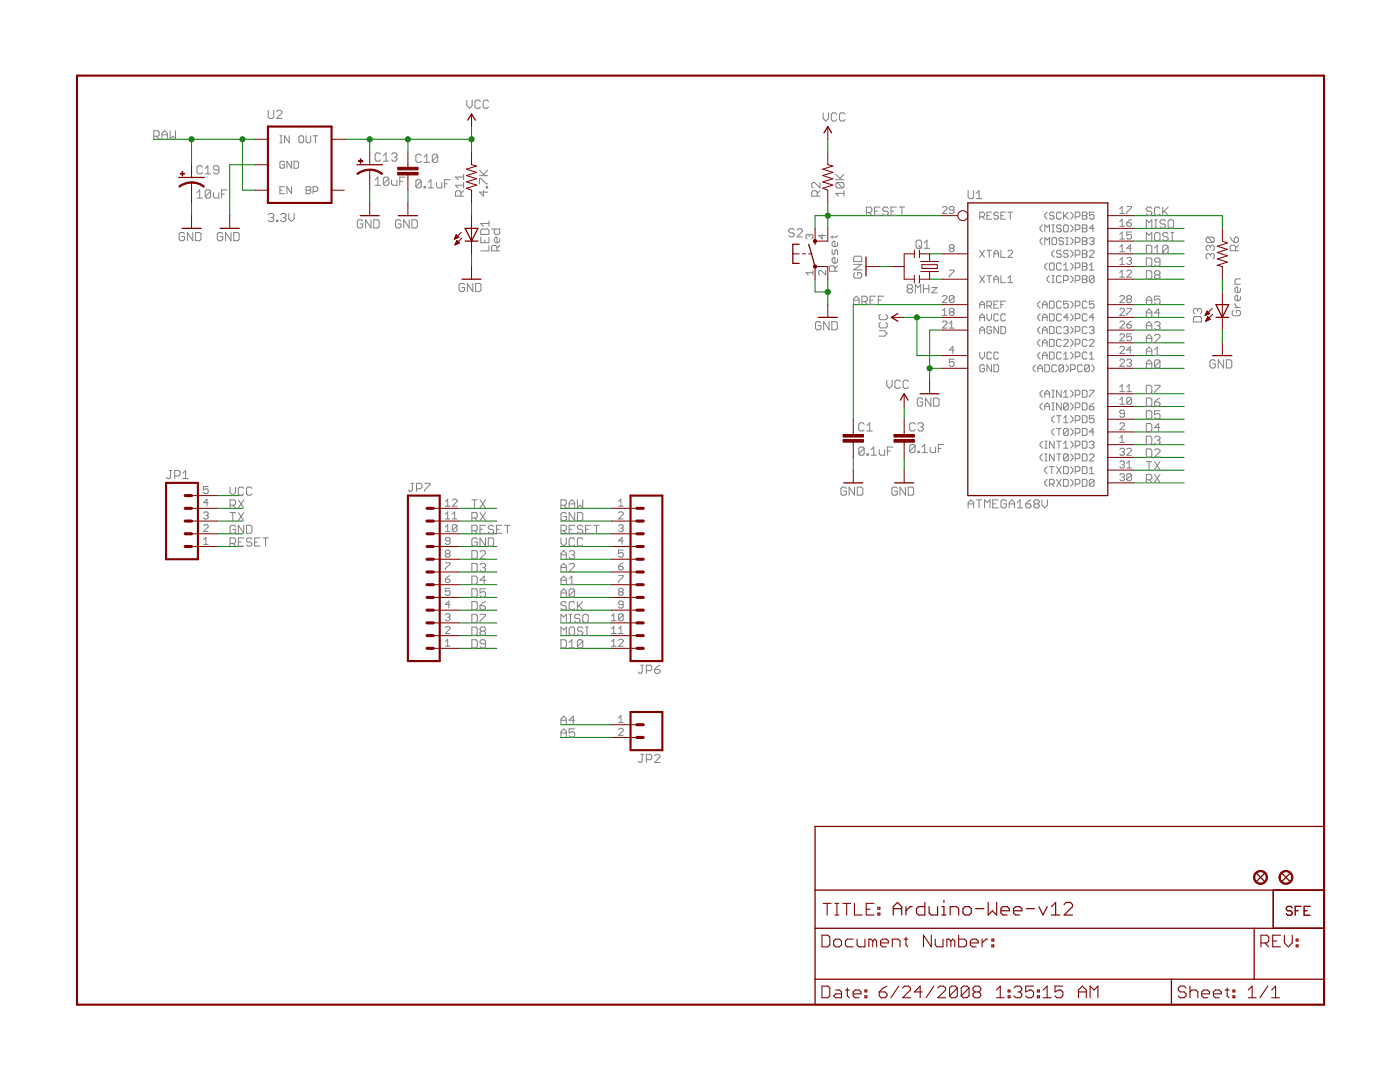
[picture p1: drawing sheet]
<svg xmlns="http://www.w3.org/2000/svg" width="279mm" height="216mm" viewBox="0 0 279 216" stroke-linecap="round" stroke-linejoin="round" font-family="sans-serif">
<g fill="#008000" stroke="#008000" stroke-width=".2">
<path d="M73.8 38v2.5z"/>
<path d="M81.4 38v2.5z"/>
<path d="M94.1 50.7v2.5z"/>
<path d="M162.7 55.7v2.6z"/>
<path d="M162.7 58.3h2.5z"/>
<path d="M165.2 55.7v2.6z"/>
<path d="M165.2 58.3v2.5z"/>
<path d="M180.4 91.3v2.5z"/>
<path d="M185.5 73.5h2.6z"/>
<path d="M185.5 65.9h2.6z"/>
<path d="M185.5 65.9v7.6z"/>
<path d="M185.5 73.5v2.5z"/>
<path d="M170.3 91.3v2.5z"/>
<path d="M243.9 65.9v2.5z"/>
<path d="M45.8 32.9h5.1z"/>
<path d="M45.8 32.9v10.1z"/>
<path d="M38.2 40.5v2.5z"/>
<path d="M43.3 106.5h5.1z"/>
<path d="M91.6 109.1h7.6z"/>
<path d="M111.9 104h10.1z"/>
<path d="M175.4 53.2h2.5z"/>
<path d="M170.3 60.8v22.9z"/>
<path d="M170.3 60.8h17.8z"/>
<path d="M162.7 43v2.6z"/>
<path d="M162.7 43h2.5z"/>
<path d="M165.2 40.5v2.5z"/>
<path d="M165.2 43v2.6z"/>
<path d="M165.2 43h22.9z"/>
<path d="M43.3 109.1h5.1z"/>
<path d="M91.6 106.5h7.6z"/>
<path d="M111.9 106.5h10.1z"/>
<path d="M226.2 43h17.7z"/>
<path d="M243.9 43v2.6z"/>
<path d="M111.9 121.8h10.1z"/>
<path d="M94.1 40.5v2.5z"/>
<path d="M226.2 45.6h10.1z"/>
<path d="M111.9 124.3h10.1z"/>
<path d="M111.9 126.8h10.1z"/>
<path d="M226.2 48.1h10.1z"/>
<path d="M243.9 55.7v2.6z"/>
<path d="M43.3 101.4h5.1z"/>
<path d="M91.6 104h7.6z"/>
<path d="M226.2 96.4h10.1z"/>
<path d="M43.3 104h5.1z"/>
<path d="M91.6 101.4h7.6z"/>
<path d="M226.2 93.8h10.1z"/>
<path d="M43.3 98.9h5.1z"/>
<path d="M183 71h5.1z"/>
<path d="M183 63.3h5.1z"/>
<path d="M183 63.3v7.7z"/>
<path d="M180.4 63.3h2.6z"/>
<path d="M165.2 27.8v2.5z"/>
<path d="M180.4 81.1v2.6z"/>
<path d="M111.9 109.1h10.1z"/>
<path d="M68.7 27.8h5.1z"/>
<path d="M73.8 27.8h7.6z"/>
<path d="M81.4 27.8h12.7z"/>
<path d="M94.1 25.3v2.5z"/>
<path d="M94.1 27.8v2.5z"/>
<path d="M81.4 27.8v2.5z"/>
<path d="M73.8 27.8v2.5z"/>
<path d="M48.4 27.8h2.5z"/>
<path d="M48.4 38h2.5z"/>
<path d="M48.4 27.8v10.2z"/>
<path d="M38.2 27.8h10.2z"/>
<path d="M38.2 27.8v5.1z"/>
<path d="M30.6 27.8h7.6z"/>
<path d="M111.9 101.4h10.1z"/>
<path d="M91.6 129.4h7.6z"/>
<path d="M226.2 53.2h10.1z"/>
<path d="M226.2 55.7h10.1z"/>
<path d="M91.6 126.8h7.6z"/>
<path d="M226.2 60.8h10.1z"/>
<path d="M111.9 147.2h10.1z"/>
<path d="M226.2 63.3h10.1z"/>
<path d="M111.9 144.6h10.1z"/>
<path d="M111.9 111.6h10.1z"/>
<path d="M226.2 65.9h10.1z"/>
<path d="M111.9 114.1h10.1z"/>
<path d="M226.2 68.4h10.1z"/>
<path d="M111.9 116.7h10.1z"/>
<path d="M226.2 71h10.1z"/>
<path d="M226.2 73.5h10.1z"/>
<path d="M111.9 119.2h10.1z"/>
<path d="M226.2 91.3h10.1z"/>
<path d="M91.6 111.6h7.6z"/>
<path d="M226.2 88.7h10.1z"/>
<path d="M91.6 114.1h7.6z"/>
<path d="M91.6 116.7h7.6z"/>
<path d="M226.2 86.2h10.1z"/>
<path d="M91.6 119.2h7.6z"/>
<path d="M226.2 83.7h10.1z"/>
<path d="M91.6 121.8h7.6z"/>
<path d="M226.2 81.1h10.1z"/>
<path d="M226.2 78.6h10.1z"/>
<path d="M91.6 124.3h7.6z"/>
<path d="M111.9 129.4h10.1z"/>
<path d="M226.2 50.7h10.1z"/>
<path d="M185.5 50.7h2.6z"/>
<path d="M185.5 55.7h2.6z"/>
<circle cx="165.2" cy="58.3" r=".51"/>
<circle cx="185.5" cy="73.5" r=".51"/>
<circle cx="165.2" cy="43" r=".51"/>
<circle cx="183" cy="63.3" r=".51"/>
<circle cx="94.1" cy="27.8" r=".51"/>
<circle cx="81.4" cy="27.8" r=".51"/>
<circle cx="73.8" cy="27.8" r=".51"/>
<circle cx="48.4" cy="27.8" r=".51"/>
<circle cx="38.2" cy="27.8" r=".51"/>
</g>
<g fill="#800000" stroke="#800000" stroke-width=".2">
<path d="M221.1 60.8h5.1z"/>
<path d="M221.1 63.3h5.1z"/>
<path d="M221.1 65.9h5.1z"/>
<path d="M221.1 68.4h5.1z"/>
<path d="M221.1 71h5.1z"/>
<path d="M221.1 73.5h5.1z"/>
<path d="M221.1 43h5.1z"/>
<path d="M221.1 45.6h5.1z"/>
<path d="M221.1 48.1h5.1z"/>
<path d="M221.1 50.7h5.1z"/>
<path d="M221.1 53.2h5.1z"/>
<path d="M221.1 55.7h5.1z"/>
<path d="M221.1 78.6h5.1z"/>
<path d="M221.1 81.1h5.1z"/>
<path d="M221.1 83.7h5.1z"/>
<path d="M221.1 86.2h5.1z"/>
<path d="M221.1 88.7h5.1z"/>
<path d="M221.1 91.3h5.1z"/>
<path d="M221.1 93.8h5.1z"/>
<path d="M221.1 96.4h5.1z"/>
<path d="M188.1 73.5h5z"/>
<path d="M188.1 71h5z"/>
<path d="M188.1 63.3h5z"/>
<path d="M188.1 60.8h5z"/>
<path d="M188.1 55.7h5z"/>
<path d="M188.1 50.7h5z"/>
<path d="M188.1 43h3.1z"/>
<path d="M188.1 65.9h5z"/>
<path d="M81.4 30.3v2.6z"/>
<path d="M81.4 35.4v2.6z"/>
<path d="M81.4 32.9v.5z"/>
<path d="M81.4 34.9v.5z"/>
<path d="M73.8 33.9v1.5z"/>
<path d="M73.8 30.3v2.6z"/>
<path d="M73.8 35.4v2.6z"/>
<path d="M73.8 40.5v2.5z"/>
<path d="M81.4 40.5v2.5z"/>
<path d="M94.1 30.3v2.6z"/>
<path d="M94.1 38v2.5z"/>
<path d="M93.1 37.6l1 .4z"/>
<path d="M93.1 37.6l2-.7z"/>
<path d="M93.1 36.3l2 .6z"/>
<path d="M93.1 36.3l2-.6z"/>
<path d="M93.1 35l2 .7z"/>
<path d="M93.1 35l2-.6z"/>
<path d="M93.1 33.8l2 .6z"/>
<path d="M93.1 33.8l2-.7z"/>
<path d="M94.1 32.9l1 .2z"/>
<path d="M94.1 48.1v2.6z"/>
<path d="M94.1 43v2.6z"/>
<path d="M94.1 45.6v2.5z"/>
<path d="M92.1 46.3l-1.4 1.4z"/>
<path d="M92.2 47.5l-1.4 1.4z"/>
<path d="M91.1 46.8l-.4 .9z"/>
<path d="M91.1 46.8l.5 .5z"/>
<path d="M90.7 47.7l.9-.4z"/>
<path d="M90.7 47.6h.3z"/>
<path d="M90.8 47.5h.5z"/>
<path d="M90.8 47.3h.8z"/>
<path d="M90.9 47.2h.5z"/>
<path d="M90.9 47.1h.4z"/>
<path d="M91 47h.2z"/>
<path d="M91.2 48l-.4 .9z"/>
<path d="M91.2 48l.5 .5z"/>
<path d="M90.8 48.9l.9-.4z"/>
<path d="M90.8 48.8h.2z"/>
<path d="M90.9 48.7h.3z"/>
<path d="M90.9 48.6h.6z"/>
<path d="M91 48.4h.6z"/>
<path d="M91 48.3h.5z"/>
<path d="M91.1 48.2h.3z"/>
<path d="M91.1 48.1h.2z"/>
<path d="M94.1 53.2v2.5z"/>
<path d="M165.2 30.3v2.6z"/>
<path d="M165.2 38v2.5z"/>
<path d="M164.2 37.6l1 .4z"/>
<path d="M164.2 37.6l2-.7z"/>
<path d="M164.2 36.3l2 .6z"/>
<path d="M164.2 36.3l2-.6z"/>
<path d="M164.2 35l2 .7z"/>
<path d="M164.2 35l2-.6z"/>
<path d="M164.2 33.8l2 .6z"/>
<path d="M164.2 33.8l2-.7z"/>
<path d="M165.2 32.9l1 .2z"/>
<path d="M162.7 53.2v2.5z"/>
<path d="M162.7 45.6v2.5z"/>
<path d="M165.2 45.6v2.5z"/>
<path d="M165.2 53.2v2.5z"/>
<path d="M160.1 50.7h.7z"/>
<path d="M161.4 50.7h.6z"/>
<path d="M158.2 50.7h1.3z"/>
<path d="M162.7 48.1h2.5z"/>
<path d="M162.7 53.2h2.5z"/>
<path d="M165.2 60.8v2.5z"/>
<path d="M180.4 88.7v2.6z"/>
<path d="M180.4 83.7v2.5z"/>
<path d="M180.4 88.2v.5z"/>
<path d="M180.4 86.2v.5z"/>
<path d="M180.4 93.8v2.6z"/>
<path d="M185.5 76v2.6z"/>
<path d="M170.3 88.7v2.6z"/>
<path d="M170.3 83.7v2.5z"/>
<path d="M170.3 88.2v.5z"/>
<path d="M170.3 86.2v.5z"/>
<path d="M170.3 93.8v2.6z"/>
<path d="M243.9 53.2v2.5z"/>
<path d="M243.9 45.6v2.5z"/>
<path d="M243.9 48.1l1.1 .4z"/>
<path d="M242.9 49.1l2.1-.6z"/>
<path d="M242.9 49.1l2.1 .7z"/>
<path d="M242.9 50.4l2.1-.6z"/>
<path d="M242.9 50.4l2.1 .6z"/>
<path d="M242.9 51.7l2.1-.7z"/>
<path d="M242.9 51.7l2.1 .6z"/>
<path d="M242.9 52.9l2.1-.6z"/>
<path d="M242.9 52.9l1 .3z"/>
<path d="M243.9 63.3v2.6z"/>
<path d="M243.9 58.3v2.5z"/>
<path d="M243.9 60.8v2.5z"/>
<path d="M241.9 61.6l-1.4 1.3z"/>
<path d="M242 62.7l-1.4 1.4z"/>
<path d="M240.9 62.1l-.4 .8z"/>
<path d="M240.9 62.1l.5 .5z"/>
<path d="M240.5 62.9l.9-.3z"/>
<path d="M240.5 62.9h.2z"/>
<path d="M240.6 62.8h.3z"/>
<path d="M240.6 62.7h.6z"/>
<path d="M240.7 62.5h.6z"/>
<path d="M240.7 62.4h.5z"/>
<path d="M240.8 62.3h.3z"/>
<path d="M240.9 62.2h.1z"/>
<path d="M241 63.2l-.4 .9z"/>
<path d="M241 63.2l.5 .5z"/>
<path d="M240.6 64.1l.9-.4z"/>
<path d="M240.7 64h.2z"/>
<path d="M240.7 63.9h.5z"/>
<path d="M240.8 63.7h.7z"/>
<path d="M240.8 63.6h.6z"/>
<path d="M240.9 63.5h.4z"/>
<path d="M240.9 63.4h.3z"/>
<path d="M243.9 68.4v2.6z"/>
<path d="M257.6 180.8l.3 .3z"/>
<path d="M257 180.8h.6z"/>
<path d="M257 180.8l-.3 .3z"/>
<path d="M256.7 181.1v.3z"/>
<path d="M256.7 181.4l.3 .3z"/>
<path d="M257 181.7h.6z"/>
<path d="M257.6 181.7l.3 .3z"/>
<path d="M257.9 182v.3z"/>
<path d="M257.9 182.3l-.3 .3z"/>
<path d="M257 182.6h.6z"/>
<path d="M256.7 182.3l.3 .3z"/>
<path d="M258.5 180.8v1.8z"/>
<path d="M258.5 180.8h1.2z"/>
<path d="M258.5 181.7h.6z"/>
<path d="M260.3 180.8h1.2z"/>
<path d="M260.3 180.8v1.8z"/>
<path d="M260.3 182.6h1.2z"/>
<path d="M260.3 181.7h.6z"/>
<path d="M50.9 27.8h2.6z"/>
<path d="M50.9 32.9h2.6z"/>
<path d="M66.2 27.8h2.5z"/>
<path d="M50.9 38h2.6z"/>
<path d="M66.2 38h2.5z"/>
<path d="M38.2 36.4v1.6z"/>
<path d="M38.2 32.9v2.5z"/>
<path d="M38.2 38v2.5z"/>
<path d="M45.8 43v2.6z"/>
<path d="M38.2 43v2.6z"/>
<path d="M165.2 25.3v2.5z"/>
<path d="M94.1 22.7v2.6z"/>
<path d="M180.4 78.6v2.5z"/>
<path d="M177.9 63.3h2.5z"/>
<path d="M122 101.4h5.1z"/>
<path d="M122 104h5.1z"/>
<path d="M122 106.5h5.1z"/>
<path d="M122 109.1h5.1z"/>
<path d="M122 111.6h5.1z"/>
<path d="M122 114.1h5.1z"/>
<path d="M122 116.7h5.1z"/>
<path d="M122 119.2h5.1z"/>
<path d="M122 121.8h5.1z"/>
<path d="M122 124.3h5.1z"/>
<path d="M122 126.8h5.1z"/>
<path d="M122 129.4h5.1z"/>
<path d="M86.5 129.4h5.1z"/>
<path d="M86.5 126.8h5.1z"/>
<path d="M86.5 124.3h5.1z"/>
<path d="M86.5 121.8h5.1z"/>
<path d="M86.5 119.2h5.1z"/>
<path d="M86.5 116.7h5.1z"/>
<path d="M86.5 114.1h5.1z"/>
<path d="M86.5 111.6h5.1z"/>
<path d="M86.5 109.1h5.1z"/>
<path d="M86.5 106.5h5.1z"/>
<path d="M86.5 104h5.1z"/>
<path d="M86.5 101.4h5.1z"/>
<path d="M38.2 109.1h5.1z"/>
<path d="M38.2 106.5h5.1z"/>
<path d="M38.2 104h5.1z"/>
<path d="M38.2 101.4h5.1z"/>
<path d="M38.2 98.9h5.1z"/>
<path d="M185.5 54.2v1.5z"/>
<path d="M185.5 50.7v1.5z"/>
<path d="M184 52.8h3z"/>
<path d="M184 52.8v.8z"/>
<path d="M184 53.6h3z"/>
<path d="M187 52.8v.8z"/>
<path d="M185.5 54.2h1.8z"/>
<path d="M183.7 54.2h1.8z"/>
<path d="M185.5 52.2h1.8z"/>
<path d="M183.7 52.2h1.8z"/>
<path d="M183.5 55.7h2z"/>
<path d="M183.5 55.7v.8z"/>
<path d="M183.5 54.9v.8z"/>
<path d="M182.5 55.7v.8z"/>
<path d="M182.5 54.9v.8z"/>
<path d="M180.4 55.7h2.1z"/>
<path d="M182.5 50.7v.7z"/>
<path d="M182.5 49.9v.8z"/>
<path d="M180.4 50.7h2.1z"/>
<path d="M183.5 50.7v.7z"/>
<path d="M183.5 49.9v.8z"/>
<path d="M183.5 50.7h2z"/>
<path d="M180.4 53.2v2.5z"/>
<path d="M180.4 50.7v2.5z"/>
<path d="M177.9 53.2h2.5z"/>
<path d="M172.8 53.2h2.6z"/>
<path d="M122 144.6h5.1z"/>
<path d="M122 147.2h5.1z"/>
<path d="M73.8 33.7h.3a3.9 3.9 0 0 1 2.2 .9l-.1 .2-1.4-.7-1-.1z" fill-rule="evenodd"/>
<path d="M71.2 34.6l1.2-.6 1.4-.2v.2l-1 .1-1.4 .7z" fill-rule="evenodd"/>
<path d="M162.4 52.9h.5l.1 .3-.1 .2h-.5l-.1-.2z" fill-rule="evenodd"/>
<path d="M38.2 36.3h.3a3.9 3.9 0 0 1 2.3 .9l-.2 .2a3.8 3.8 0 0 0-2.4-.9z" fill-rule="evenodd"/>
<path d="M35.7 37.1l1.2-.6 1.3-.2v.3l-1 .1-1.4 .7z" fill-rule="evenodd"/>
<path d="M250.5 174.1a1.4 1.4 0 0 1 2.3 .2 1.4 1.4 0 0 1-.8 2.1 1.4 1.4 0 0 1-1.8-1.3h.2a1.14 1.14 0 0 1 1.7-1 1.14 1.14 0 0 1 .1 2 1.14 1.14 0 0 1-1.8-.7v-.3h-.2z" fill-rule="evenodd"/>
<path d="M255.6 174.1a1.4 1.4 0 0 1 2.2 .2 1.4 1.4 0 0 1-.8 2.1 1.4 1.4 0 0 1-1.8-1.3h.3a1.14 1.14 0 0 1 1.7-1 1.14 1.14 0 0 1 .1 2 1.14 1.14 0 0 1-1.8-.7v-.3h-.3z" fill-rule="evenodd"/>
<circle cx="162.7" cy="48.1" r=".33"/>
</g>
<circle cx="192.2" cy="43" r=".99" fill="none" stroke="#800000" stroke-width=".2"/>
<g fill="#800000" stroke="#800000" stroke-width=".25">
<path d="M193.1 40.5h28z"/>
<path d="M221.1 40.5v58.4z"/>
<path d="M193.1 98.9h28z"/>
<path d="M193.1 40.5v58.4z"/>
<path d="M162.7 200.5h71.1z"/>
<path d="M250.3 185.2h13.9z"/>
<path d="M162.7 195.4v5.1z"/>
<path d="M162.7 195.4h71.1z"/>
<path d="M162.7 185.2v10.2z"/>
<path d="M264.2 185.2v10.2z"/>
<path d="M233.8 195.4v5.1z"/>
<path d="M233.8 195.4h16.5z"/>
<path d="M233.8 200.5h30.4z"/>
<path d="M250.3 185.2v10.2z"/>
<path d="M162.7 185.2h87.6z"/>
<path d="M250.3 195.4h13.9z"/>
<path d="M264.2 195.4v5.1z"/>
<path d="M162.7 177.6v7.6z"/>
<path d="M162.7 164.9h101.5z"/>
<path d="M264.2 164.9v12.7z"/>
<path d="M162.7 177.6h101.5z"/>
<path d="M162.7 164.9v12.7z"/>
<path d="M264.2 177.6v7.6z"/>
<path d="M71.2 32.9h5.1z"/>
<path d="M71.9 43h3.8z"/>
<path d="M79.5 43h3.8z"/>
<path d="M95.4 45.6l-1.3 2.5z"/>
<path d="M92.8 45.6l1.3 2.5z"/>
<path d="M94.1 48.1h1.3z"/>
<path d="M92.8 48.1h1.3z"/>
<path d="M94.1 45.6h1.3z"/>
<path d="M92.8 45.6h1.3z"/>
<path d="M92.2 55.7h3.8z"/>
<path d="M162.7 48.1v.6z"/>
<path d="M158.2 48.7h1.3z"/>
<path d="M158.2 52.6h1.3z"/>
<path d="M158.2 48.7v2z"/>
<path d="M158.2 50.7v1.9z"/>
<path d="M161.4 48.7l1.3 4.5z"/>
<path d="M163.3 63.3h3.8z"/>
<path d="M178.5 96.4h3.9z"/>
<path d="M183.6 78.6h3.8z"/>
<path d="M168.4 96.4h3.8z"/>
<path d="M245.2 60.8l-1.3 2.5z"/>
<path d="M242.7 60.8l1.2 2.5z"/>
<path d="M243.9 63.3h1.3z"/>
<path d="M242.7 63.3h1.2z"/>
<path d="M243.9 60.8h1.3z"/>
<path d="M242.7 60.8h1.2z"/>
<path d="M242 71h3.9z"/>
<path d="M254.1 177.6v7.6z"/>
<path d="M254.1 185.2h10.1z"/>
<path d="M254.1 177.6h10.1z"/>
<path d="M35.7 35.4h5.1z"/>
<path d="M43.9 45.6h3.9z"/>
<path d="M36.3 45.6h3.8z"/>
<path d="M165.2 25.3l.8 1.2z"/>
<path d="M165.2 25.3l-.8 1.2z"/>
<path d="M94.1 22.7l.8 1.3z"/>
<path d="M94.1 22.7l-.8 1.3z"/>
<path d="M180.4 78.6l.8 1.2z"/>
<path d="M180.4 78.6l-.7 1.2z"/>
<path d="M177.9 63.3l1.3-.7z"/>
<path d="M177.9 63.3l1.3 .8z"/>
<path d="M250.8 174.3l1.5 1.5z"/>
<path d="M250.8 175.8l1.5-1.5z"/>
<path d="M255.9 174.3l1.5 1.5z"/>
<path d="M257.4 174.3l-1.5 1.5z"/>
<path d="M172.8 51.3v3.8z"/>
</g>
<g fill="#800000" stroke="#800000" stroke-width=".2">
<path d="M79.4 34.4h4v.5h-4z"/>
<path d="M79.4 33.4h4v.5h-4z"/>
<path d="M71.5 32.1h.9v.1h-.9z"/>
<path d="M71.9 31.7h.1v.9h-.1z"/>
<path d="M178.4 86.7h4.1v.5h-4.1z"/>
<path d="M178.4 87.7h4.1v.5h-4.1z"/>
<path d="M168.3 86.7h4v.5h-4z"/>
<path d="M168.3 87.7h4v.5h-4z"/>
<path d="M36 34.6h.9v.1h-.9z"/>
<path d="M36.3 34.2h.2v.9h-.2z"/>
</g>
<g fill="#800000" stroke="#800000" stroke-width=".42">
<path d="M15.4 15.1h248.8z"/>
<path d="M264.2 15.1v185.4z"/>
<path d="M15.4 15.1v185.4z"/>
<path d="M15.4 200.5h248.8z"/>
<path d="M53.5 40.5h12.7z"/>
<path d="M66.2 25.3v15.2z"/>
<path d="M53.5 25.3h12.7z"/>
<path d="M53.5 25.3v15.2z"/>
<path d="M125.8 98.9h6.4z"/>
<path d="M132.2 98.9v33z"/>
<path d="M125.8 98.9v33z"/>
<path d="M125.8 131.9h6.4z"/>
<path d="M81.4 131.9h6.4z"/>
<path d="M81.4 98.9v33z"/>
<path d="M87.8 98.9v33z"/>
<path d="M81.4 98.9h6.4z"/>
<path d="M33.1 111.6h6.4z"/>
<path d="M33.1 96.4v15.2z"/>
<path d="M39.5 96.4v15.2z"/>
<path d="M33.1 96.4h6.4z"/>
<path d="M125.8 142.1h6.4z"/>
<path d="M132.2 142.1v7.6z"/>
<path d="M125.8 142.1v7.6z"/>
<path d="M125.8 149.7h6.4z"/>
</g>
<g fill="#800000" stroke="#800000" stroke-width=".21">
<path d="M164 196.8v2.3z"/>
<path d="M164 199.1h1.2z"/>
<path d="M165.2 199.1l.4-.4z"/>
<path d="M165.6 197.1v1.6z"/>
<path d="M165.2 196.8l.4 .3z"/>
<path d="M164 196.8h1.2z"/>
<path d="M166.8 197.5h.8z"/>
<path d="M167.6 197.5l.3 .4z"/>
<path d="M167.9 197.9v1.2z"/>
<path d="M166.8 199.1h1.1z"/>
<path d="M166.4 198.7l.4 .4z"/>
<path d="M166.4 198.7l.4-.4z"/>
<path d="M166.8 198.3h1.1z"/>
<path d="M169.1 197.1v1.6z"/>
<path d="M169.1 198.7l.4 .4z"/>
<path d="M168.7 197.5h.8z"/>
<path d="M170.7 199.1h.7z"/>
<path d="M170.3 198.7l.4 .4z"/>
<path d="M170.3 197.9v.8z"/>
<path d="M170.3 197.9l.4-.4z"/>
<path d="M170.7 197.5h.7z"/>
<path d="M171.4 197.5l.4 .4z"/>
<path d="M171.8 197.9v.4z"/>
<path d="M170.3 198.3h1.5z"/>
<path d="M172.6 197.5h.4z"/>
<path d="M173 197.5v.4z"/>
<path d="M172.6 197.9h.4z"/>
<path d="M172.6 197.5v.4z"/>
<path d="M172.6 198.7h.4z"/>
<path d="M173 198.7v.4z"/>
<path d="M172.6 199.1h.4z"/>
<path d="M172.6 198.7v.4z"/>
<path d="M176.3 197.1l.7-.3z"/>
<path d="M175.5 197.9l.8-.8z"/>
<path d="M175.5 197.9v.8z"/>
<path d="M175.5 198.7l.4 .4z"/>
<path d="M175.9 199.1h.7z"/>
<path d="M176.6 199.1l.4-.4z"/>
<path d="M177 198.3v.4z"/>
<path d="M176.6 197.9l.4 .4z"/>
<path d="M175.5 197.9h1.1z"/>
<path d="M179.4 196.8l-1.6 2.3z"/>
<path d="M180.1 199.1h1.6z"/>
<path d="M181.7 197.5l-1.6 1.6z"/>
<path d="M181.7 197.1v.4z"/>
<path d="M181.3 196.8l.4 .3z"/>
<path d="M180.5 196.8h.8z"/>
<path d="M180.5 196.8l-.4 .3z"/>
<path d="M183.6 196.8v2.3z"/>
<path d="M183.6 196.8l-1.1 1.1z"/>
<path d="M182.5 197.9h1.5z"/>
<path d="M186.4 196.8l-1.6 2.3z"/>
<path d="M187.2 199.1h1.5z"/>
<path d="M187.2 199.1l1.5-1.6z"/>
<path d="M188.7 197.1v.4z"/>
<path d="M188.3 196.8l.4 .3z"/>
<path d="M187.6 196.8h.7z"/>
<path d="M187.2 197.1l.4-.3z"/>
<path d="M189.5 197.1v1.6z"/>
<path d="M189.5 197.1l.4-.3z"/>
<path d="M189.9 196.8h.8z"/>
<path d="M190.7 196.8l.4 .3z"/>
<path d="M191.1 197.1v1.6z"/>
<path d="M191.1 198.7l-.4 .4z"/>
<path d="M189.9 199.1h.8z"/>
<path d="M189.5 198.7l.4 .4z"/>
<path d="M191.1 197.1l-1.6 1.6z"/>
<path d="M191.8 197.1v1.6z"/>
<path d="M191.8 197.1l.4-.3z"/>
<path d="M192.2 196.8h.8z"/>
<path d="M193 196.8l.4 .3z"/>
<path d="M193.4 197.1v1.6z"/>
<path d="M193 199.1l.4-.4z"/>
<path d="M192.2 199.1h.8z"/>
<path d="M191.8 198.7l.4 .4z"/>
<path d="M191.8 198.7l1.6-1.6z"/>
<path d="M194.2 197.1l.4-.3z"/>
<path d="M194.6 196.8h.7z"/>
<path d="M195.3 196.8l.4 .3z"/>
<path d="M195.7 197.1v.4z"/>
<path d="M195.7 197.5l-.4 .4z"/>
<path d="M195.3 197.9l.4 .4z"/>
<path d="M195.7 198.3v.4z"/>
<path d="M195.7 198.7l-.4 .4z"/>
<path d="M194.6 199.1h.7z"/>
<path d="M194.2 198.7l.4 .4z"/>
<path d="M194.2 198.3v.4z"/>
<path d="M194.6 197.9l-.4 .4z"/>
<path d="M194.2 197.5l.4 .4z"/>
<path d="M194.2 197.1v.4z"/>
<path d="M194.6 197.9h.7z"/>
<path d="M199.6 196.8l-.7 .7z"/>
<path d="M199.6 196.8v2.3z"/>
<path d="M198.9 199.1h1.5z"/>
<path d="M201.2 197.5h.4z"/>
<path d="M201.6 197.5v.4z"/>
<path d="M201.2 197.9h.4z"/>
<path d="M201.2 197.5v.4z"/>
<path d="M201.2 198.7h.4z"/>
<path d="M201.6 198.7v.4z"/>
<path d="M201.2 199.1h.4z"/>
<path d="M201.2 198.7v.4z"/>
<path d="M202.4 197.1l.4-.3z"/>
<path d="M202.8 196.8h.7z"/>
<path d="M203.5 196.8l.4 .3z"/>
<path d="M203.9 197.1v.4z"/>
<path d="M203.9 197.5l-.4 .4z"/>
<path d="M203.1 197.9h.4z"/>
<path d="M203.5 197.9l.4 .4z"/>
<path d="M203.9 198.3v.4z"/>
<path d="M203.9 198.7l-.4 .4z"/>
<path d="M202.8 199.1h.7z"/>
<path d="M202.4 198.7l.4 .4z"/>
<path d="M204.7 196.8h1.5z"/>
<path d="M204.7 196.8v1.1z"/>
<path d="M204.7 197.9l.8-.4z"/>
<path d="M205.5 197.5h.4z"/>
<path d="M205.9 197.5l.3 .4z"/>
<path d="M206.2 197.9v.8z"/>
<path d="M206.2 198.7l-.3 .4z"/>
<path d="M205.1 199.1h.8z"/>
<path d="M204.7 198.7l.4 .4z"/>
<path d="M207 197.5h.4z"/>
<path d="M207.4 197.5v.4z"/>
<path d="M207 197.9h.4z"/>
<path d="M207 197.5v.4z"/>
<path d="M207 198.7h.4z"/>
<path d="M207.4 198.7v.4z"/>
<path d="M207 199.1h.4z"/>
<path d="M207 198.7v.4z"/>
<path d="M208.2 197.5l.8-.7z"/>
<path d="M209 196.8v2.3z"/>
<path d="M208.2 199.1h1.6z"/>
<path d="M210.5 196.8h1.6z"/>
<path d="M210.5 196.8v1.1z"/>
<path d="M210.5 197.9l.8-.4z"/>
<path d="M211.3 197.5h.4z"/>
<path d="M211.7 197.5l.4 .4z"/>
<path d="M212.1 197.9v.8z"/>
<path d="M211.7 199.1l.4-.4z"/>
<path d="M210.9 199.1h.8z"/>
<path d="M210.5 198.7l.4 .4z"/>
<path d="M215.2 197.5v1.6z"/>
<path d="M215.2 197.5l.8-.7z"/>
<path d="M216 196.8l.8 .7z"/>
<path d="M216.8 197.5v1.6z"/>
<path d="M215.2 197.9h1.6z"/>
<path d="M217.6 196.8v2.3z"/>
<path d="M217.6 196.8l.7 .7z"/>
<path d="M218.3 197.5l.8-.7z"/>
<path d="M219.1 196.8v2.3z"/>
<path d="M236.3 196.8l.4 .3z"/>
<path d="M235.5 196.8h.8z"/>
<path d="M235.1 197.1l.4-.3z"/>
<path d="M235.1 197.1v.4z"/>
<path d="M235.1 197.5l.4 .4z"/>
<path d="M235.5 197.9h.8z"/>
<path d="M236.3 197.9l.4 .4z"/>
<path d="M236.7 198.3v.4z"/>
<path d="M236.7 198.7l-.4 .4z"/>
<path d="M235.5 199.1h.8z"/>
<path d="M235.1 198.7l.4 .4z"/>
<path d="M237.5 196.8v2.3z"/>
<path d="M237.5 197.9l.4-.4z"/>
<path d="M237.9 197.5h.8z"/>
<path d="M238.7 197.5l.4 .4z"/>
<path d="M239.1 197.9v1.2z"/>
<path d="M240.2 199.1h.8z"/>
<path d="M239.8 198.7l.4 .4z"/>
<path d="M239.8 197.9v.8z"/>
<path d="M239.8 197.9l.4-.4z"/>
<path d="M240.2 197.5h.8z"/>
<path d="M241 197.5l.4 .4z"/>
<path d="M241.4 197.9v.4z"/>
<path d="M239.8 198.3h1.6z"/>
<path d="M242.5 199.1h.8z"/>
<path d="M242.2 198.7l.3 .4z"/>
<path d="M242.2 197.9v.8z"/>
<path d="M242.2 197.9l.3-.4z"/>
<path d="M242.5 197.5h.8z"/>
<path d="M243.3 197.5l.4 .4z"/>
<path d="M243.7 197.9v.4z"/>
<path d="M242.2 198.3h1.5z"/>
<path d="M244.9 197.1v1.6z"/>
<path d="M244.9 198.7l.4 .4z"/>
<path d="M244.5 197.5h.8z"/>
<path d="M246.1 197.5h.3z"/>
<path d="M246.4 197.5v.4z"/>
<path d="M246.1 197.9h.3z"/>
<path d="M246.1 197.5v.4z"/>
<path d="M246.1 198.7h.3z"/>
<path d="M246.4 198.7v.4z"/>
<path d="M246.1 199.1h.3z"/>
<path d="M246.1 198.7v.4z"/>
<path d="M249.1 197.5l.8-.7z"/>
<path d="M249.9 196.8v2.3z"/>
<path d="M249.1 199.1h1.6z"/>
<path d="M253 196.8l-1.5 2.3z"/>
<path d="M253.8 197.5l.8-.7z"/>
<path d="M254.6 196.8v2.3z"/>
<path d="M253.8 199.1h1.6z"/>
<path d="M251.7 186.6v2.3z"/>
<path d="M251.7 186.6h1.1z"/>
<path d="M252.8 186.6l.4 .4z"/>
<path d="M253.2 187v.8z"/>
<path d="M252.8 188.2l.4-.4z"/>
<path d="M251.7 188.2h1.1z"/>
<path d="M252.4 188.2l.8 .7z"/>
<path d="M254 186.6h1.5z"/>
<path d="M254 186.6v2.3z"/>
<path d="M254 188.9h1.5z"/>
<path d="M254 187.8h.8z"/>
<path d="M256.3 186.6v1.6z"/>
<path d="M256.3 188.2l.8 .7z"/>
<path d="M257.1 188.9l.8-.7z"/>
<path d="M257.9 186.6v1.6z"/>
<path d="M258.7 187.4h.4z"/>
<path d="M259.1 187.4v.4z"/>
<path d="M258.7 187.8h.4z"/>
<path d="M258.7 187.4v.4z"/>
<path d="M258.7 188.6h.4z"/>
<path d="M259.1 188.6v.3z"/>
<path d="M258.7 188.9h.4z"/>
<path d="M258.7 188.6v.3z"/>
<path d="M165.1 180.3v2.3z"/>
<path d="M164.3 180.3h1.6z"/>
<path d="M166.6 182.6h.8z"/>
<path d="M167 180.3v2.3z"/>
<path d="M166.6 180.3h.8z"/>
<path d="M169 180.3v2.3z"/>
<path d="M168.2 180.3h1.6z"/>
<path d="M170.5 180.3v2.3z"/>
<path d="M170.5 182.6h1.6z"/>
<path d="M172.9 180.3h1.5z"/>
<path d="M172.9 180.3v2.3z"/>
<path d="M172.9 182.6h1.5z"/>
<path d="M172.9 181.4h.8z"/>
<path d="M175.2 181h.4z"/>
<path d="M175.6 181v.4z"/>
<path d="M175.2 181.4h.4z"/>
<path d="M175.2 181v.4z"/>
<path d="M175.2 182.2h.4z"/>
<path d="M175.6 182.2v.4z"/>
<path d="M175.2 182.6h.4z"/>
<path d="M175.2 182.2v.4z"/>
<path d="M164 186.6v2.3z"/>
<path d="M164 188.9h1.2z"/>
<path d="M165.2 188.9l.4-.3z"/>
<path d="M165.6 187v1.6z"/>
<path d="M165.2 186.6l.4 .4z"/>
<path d="M164 186.6h1.2z"/>
<path d="M166.8 188.9h.8z"/>
<path d="M167.6 188.9l.3-.3z"/>
<path d="M167.9 187.8v.8z"/>
<path d="M167.6 187.4l.3 .4z"/>
<path d="M166.8 187.4h.8z"/>
<path d="M166.4 187.8l.4-.4z"/>
<path d="M166.4 187.8v.8z"/>
<path d="M166.4 188.6l.4 .3z"/>
<path d="M169.1 187.4h1.2z"/>
<path d="M169.1 187.4l-.4 .4z"/>
<path d="M168.7 187.8v.8z"/>
<path d="M168.7 188.6l.4 .3z"/>
<path d="M169.1 188.9h1.2z"/>
<path d="M171 187.4v1.2z"/>
<path d="M171 188.6l.4 .3z"/>
<path d="M171.4 188.9h1.2z"/>
<path d="M172.6 187.4v1.5z"/>
<path d="M173.4 187.4v1.5z"/>
<path d="M173.4 187.4h.4z"/>
<path d="M173.8 187.4l.4 .4z"/>
<path d="M174.2 187.8v1.1z"/>
<path d="M174.2 187.8l.4-.4z"/>
<path d="M174.6 187.4l.3 .4z"/>
<path d="M174.9 187.8v1.1z"/>
<path d="M176.1 188.9h.8z"/>
<path d="M175.7 188.6l.4 .3z"/>
<path d="M175.7 187.8v.8z"/>
<path d="M175.7 187.8l.4-.4z"/>
<path d="M176.1 187.4h.8z"/>
<path d="M176.9 187.4l.4 .4z"/>
<path d="M177.3 187.8v.4z"/>
<path d="M175.7 188.2h1.6z"/>
<path d="M178.1 187.4v1.5z"/>
<path d="M178.1 187.4h1.1z"/>
<path d="M179.2 187.4l.4 .4z"/>
<path d="M179.6 187.8v1.1z"/>
<path d="M180.8 187v1.6z"/>
<path d="M180.8 188.6l.4 .3z"/>
<path d="M180.4 187.4h.8z"/>
<path d="M184.3 186.6v2.3z"/>
<path d="M184.3 186.6l1.6 2.3z"/>
<path d="M185.9 186.6v2.3z"/>
<path d="M186.6 187.4v1.2z"/>
<path d="M186.6 188.6l.4 .3z"/>
<path d="M187 188.9h1.2z"/>
<path d="M188.2 187.4v1.5z"/>
<path d="M189 187.4v1.5z"/>
<path d="M189 187.4h.4z"/>
<path d="M189.4 187.4l.4 .4z"/>
<path d="M189.8 187.8v1.1z"/>
<path d="M189.8 187.8l.4-.4z"/>
<path d="M190.2 187.4l.3 .4z"/>
<path d="M190.5 187.8v1.1z"/>
<path d="M191.3 186.6v2.3z"/>
<path d="M191.3 188.9h1.2z"/>
<path d="M192.5 188.9l.4-.3z"/>
<path d="M192.9 187.8v.8z"/>
<path d="M192.5 187.4l.4 .4z"/>
<path d="M191.3 187.4h1.2z"/>
<path d="M194.1 188.9h.7z"/>
<path d="M193.7 188.6l.4 .3z"/>
<path d="M193.7 187.8v.8z"/>
<path d="M193.7 187.8l.4-.4z"/>
<path d="M194.1 187.4h.7z"/>
<path d="M194.8 187.4l.4 .4z"/>
<path d="M195.2 187.8v.4z"/>
<path d="M193.7 188.2h1.5z"/>
<path d="M196 187.4v1.5z"/>
<path d="M196 188.2l.8-.8z"/>
<path d="M196.8 187.4h.4z"/>
<path d="M198 187.4h.3z"/>
<path d="M198.3 187.4v.4z"/>
<path d="M198 187.8h.3z"/>
<path d="M198 187.4v.4z"/>
<path d="M198 188.6h.3z"/>
<path d="M198.3 188.6v.3z"/>
<path d="M198 188.9h.3z"/>
<path d="M198 188.6v.3z"/>
</g>
<g fill="#800000" stroke="#800000" stroke-width=".23">
<path d="M178.3 180.9v1.7z"/>
<path d="M178.3 180.9l.8-.8z"/>
<path d="M179.1 180.1l.9 .8z"/>
<path d="M180 180.9v1.7z"/>
<path d="M178.3 181.3h1.7z"/>
<path d="M180.8 180.9v1.7z"/>
<path d="M180.8 181.7l.8-.8z"/>
<path d="M181.6 180.9h.5z"/>
<path d="M184.6 180.1v2.5z"/>
<path d="M183.3 182.6h1.3z"/>
<path d="M182.9 182.2l.4 .4z"/>
<path d="M182.9 181.3v.9z"/>
<path d="M182.9 181.3l.4-.4z"/>
<path d="M183.3 180.9h1.3z"/>
<path d="M185.4 180.9v1.3z"/>
<path d="M185.4 182.2l.4 .4z"/>
<path d="M185.8 182.6h1.3z"/>
<path d="M187.1 180.9v1.7z"/>
<path d="M188 180.9h.4z"/>
<path d="M188.4 180.9v1.7z"/>
<path d="M188 182.6h.8z"/>
<path d="M188.4 179.6v.5z"/>
<path d="M189.6 180.9v1.7z"/>
<path d="M189.6 180.9h1.3z"/>
<path d="M190.9 180.9l.4 .4z"/>
<path d="M191.3 181.3v1.3z"/>
<path d="M192.6 182.6h.8z"/>
<path d="M193.4 182.6l.4-.4z"/>
<path d="M193.8 181.3v.9z"/>
<path d="M193.4 180.9l.4 .4z"/>
<path d="M192.6 180.9h.8z"/>
<path d="M192.6 180.9l-.4 .4z"/>
<path d="M192.2 181.3v.9z"/>
<path d="M192.2 182.2l.4 .4z"/>
<path d="M194.7 181.3h1.7z"/>
<path d="M197.2 180.1v2.5z"/>
<path d="M197.2 182.6l.9-.9z"/>
<path d="M198.1 181.7l.8 .9z"/>
<path d="M198.9 180.1v2.5z"/>
<path d="M200.2 182.6h.8z"/>
<path d="M199.7 182.2l.5 .4z"/>
<path d="M199.7 181.3v.9z"/>
<path d="M200.2 180.9l-.5 .4z"/>
<path d="M200.2 180.9h.8z"/>
<path d="M201 180.9l.4 .4z"/>
<path d="M201.4 181.3v.4z"/>
<path d="M199.7 181.7h1.7z"/>
<path d="M202.7 182.6h.8z"/>
<path d="M202.3 182.2l.4 .4z"/>
<path d="M202.3 181.3v.9z"/>
<path d="M202.3 181.3l.4-.4z"/>
<path d="M202.7 180.9h.8z"/>
<path d="M203.5 180.9l.4 .4z"/>
<path d="M203.9 181.3v.4z"/>
<path d="M202.3 181.7h1.6z"/>
<path d="M204.8 181.3h1.7z"/>
<path d="M207.3 180.9l.9 1.7z"/>
<path d="M209 180.9l-.8 1.7z"/>
<path d="M210.7 180.1l-.9 .8z"/>
<path d="M210.7 180.1v2.5z"/>
<path d="M209.8 182.6h1.7z"/>
<path d="M212.4 182.6h1.6z"/>
<path d="M212.4 182.6l1.6-1.7z"/>
<path d="M214 180.5v.4z"/>
<path d="M213.6 180.1l.4 .4z"/>
<path d="M212.8 180.1h.8z"/>
<path d="M212.8 180.1l-.4 .4z"/>
</g>
<g fill="#800000" stroke="#800000" stroke-width=".61">
<path d="M127.1 106.5h1.3z"/>
<path d="M127.1 104h1.3z"/>
<path d="M127.1 101.4h1.3z"/>
<path d="M127.1 111.6h1.3z"/>
<path d="M127.1 109.1h1.3z"/>
<path d="M127.1 114.1h1.3z"/>
<path d="M127.1 116.7h1.3z"/>
<path d="M127.1 119.2h1.3z"/>
<path d="M127.1 121.8h1.3z"/>
<path d="M127.1 124.3h1.3z"/>
<path d="M127.1 126.8h1.3z"/>
<path d="M127.1 129.4h1.3z"/>
<path d="M85.2 124.3h1.3z"/>
<path d="M85.2 126.8h1.3z"/>
<path d="M85.2 129.4h1.3z"/>
<path d="M85.2 119.2h1.3z"/>
<path d="M85.2 121.8h1.3z"/>
<path d="M85.2 116.7h1.3z"/>
<path d="M85.2 114.1h1.3z"/>
<path d="M85.2 111.6h1.3z"/>
<path d="M85.2 109.1h1.3z"/>
<path d="M85.2 106.5h1.3z"/>
<path d="M85.2 104h1.3z"/>
<path d="M85.2 101.4h1.3z"/>
<path d="M37 104h1.2z"/>
<path d="M37 106.5h1.2z"/>
<path d="M37 109.1h1.2z"/>
<path d="M37 98.9h1.2z"/>
<path d="M37 101.4h1.2z"/>
<path d="M127.1 147.2h1.3z"/>
<path d="M127.1 144.6h1.3z"/>
</g>
<g fill="#808080" stroke="#808080" stroke-width=".2">
<path d="M207.1 61l.5 .5z"/>
<path d="M207.1 60.6v.4z"/>
<path d="M207.1 60.6l.5-.5z"/>
<path d="M208 60.6v.9z"/>
<path d="M208 60.6l.5-.5z"/>
<path d="M208.5 60.1l.5 .5z"/>
<path d="M209 60.6v.9z"/>
<path d="M208 60.8h1z"/>
<path d="M209.4 60.1v1.4z"/>
<path d="M209.4 61.5h.7z"/>
<path d="M210.1 61.5l.3-.2z"/>
<path d="M210.4 60.3v1z"/>
<path d="M210.1 60.1l.3 .2z"/>
<path d="M209.4 60.1h.7z"/>
<path d="M211.6 60.1l.2 .2z"/>
<path d="M211.1 60.1h.5z"/>
<path d="M211.1 60.1l-.2 .2z"/>
<path d="M210.9 60.3v1z"/>
<path d="M210.9 61.3l.2 .2z"/>
<path d="M211.1 61.5h.5z"/>
<path d="M211.6 61.5l.2-.2z"/>
<path d="M212.3 60.1h.9z"/>
<path d="M212.3 60.1v.7z"/>
<path d="M212.3 60.8l.4-.2z"/>
<path d="M212.7 60.6h.3z"/>
<path d="M213 60.6l.2 .2z"/>
<path d="M213.2 60.8v.5z"/>
<path d="M213.2 61.3l-.2 .2z"/>
<path d="M212.5 61.5h.5z"/>
<path d="M212.3 61.3l.2 .2z"/>
<path d="M214.1 61l-.4 .5z"/>
<path d="M214.1 60.6v.4z"/>
<path d="M213.7 60.1l.4 .5z"/>
<path d="M214.6 60.1v1.4z"/>
<path d="M214.6 60.1h.7z"/>
<path d="M215.3 60.1l.2 .2z"/>
<path d="M215.5 60.3v.5z"/>
<path d="M215.5 60.8l-.2 .2z"/>
<path d="M214.6 61h.7z"/>
<path d="M216.7 60.1l.2 .2z"/>
<path d="M216.2 60.1h.5z"/>
<path d="M216.2 60.1l-.2 .2z"/>
<path d="M216 60.3v1z"/>
<path d="M216 61.3l.2 .2z"/>
<path d="M216.2 61.5h.5z"/>
<path d="M216.7 61.5l.2-.2z"/>
<path d="M217.4 60.1h.9z"/>
<path d="M217.4 60.1v.7z"/>
<path d="M217.4 60.8l.5-.2z"/>
<path d="M217.9 60.6h.2z"/>
<path d="M218.1 60.6l.2 .2z"/>
<path d="M218.3 60.8v.5z"/>
<path d="M218.3 61.3l-.2 .2z"/>
<path d="M217.6 61.5h.5z"/>
<path d="M217.4 61.3l.2 .2z"/>
<path d="M223.5 60.4h.9z"/>
<path d="M223.5 60.4l.9-.9z"/>
<path d="M224.4 59.2v.3z"/>
<path d="M224.2 59l.2 .2z"/>
<path d="M223.7 59h.5z"/>
<path d="M223.7 59l-.2 .2z"/>
<path d="M224.9 59.2l.2-.2z"/>
<path d="M225.1 59h.5z"/>
<path d="M225.6 59l.2 .2z"/>
<path d="M225.8 59.2v.3z"/>
<path d="M225.8 59.5l-.2 .2z"/>
<path d="M225.6 59.7l.2 .2z"/>
<path d="M225.8 59.9v.3z"/>
<path d="M225.8 60.2l-.2 .2z"/>
<path d="M225.1 60.4h.5z"/>
<path d="M224.9 60.2l.2 .2z"/>
<path d="M224.9 59.9v.3z"/>
<path d="M224.9 59.9l.2-.2z"/>
<path d="M224.9 59.5l.2 .2z"/>
<path d="M224.9 59.2v.3z"/>
<path d="M225.1 59.7h.5z"/>
<path d="M207.1 63.6l.5 .4z"/>
<path d="M207.1 63.1v.5z"/>
<path d="M207.1 63.1l.5-.5z"/>
<path d="M208 63.1v.9z"/>
<path d="M208 63.1l.5-.5z"/>
<path d="M208.5 62.6l.5 .5z"/>
<path d="M209 63.1v.9z"/>
<path d="M208 63.3h1z"/>
<path d="M209.4 62.6v1.4z"/>
<path d="M209.4 64h.7z"/>
<path d="M210.1 64l.3-.2z"/>
<path d="M210.4 62.9v.9z"/>
<path d="M210.1 62.6l.3 .3z"/>
<path d="M209.4 62.6h.7z"/>
<path d="M211.6 62.6l.2 .3z"/>
<path d="M211.1 62.6h.5z"/>
<path d="M211.1 62.6l-.2 .3z"/>
<path d="M210.9 62.9v.9z"/>
<path d="M210.9 63.8l.2 .2z"/>
<path d="M211.1 64h.5z"/>
<path d="M211.6 64l.2-.2z"/>
<path d="M213 62.6v1.4z"/>
<path d="M213 62.6l-.7 .7z"/>
<path d="M212.3 63.3h.9z"/>
<path d="M214.1 63.6l-.4 .4z"/>
<path d="M214.1 63.1v.5z"/>
<path d="M213.7 62.6l.4 .5z"/>
<path d="M214.6 62.6v1.4z"/>
<path d="M214.6 62.6h.7z"/>
<path d="M215.3 62.6l.2 .3z"/>
<path d="M215.5 62.9v.4z"/>
<path d="M215.5 63.3l-.2 .3z"/>
<path d="M214.6 63.6h.7z"/>
<path d="M216.7 62.6l.2 .3z"/>
<path d="M216.2 62.6h.5z"/>
<path d="M216.2 62.6l-.2 .3z"/>
<path d="M216 62.9v.9z"/>
<path d="M216 63.8l.2 .2z"/>
<path d="M216.2 64h.5z"/>
<path d="M216.7 64l.2-.2z"/>
<path d="M218.1 62.6v1.4z"/>
<path d="M218.1 62.6l-.7 .7z"/>
<path d="M217.4 63.3h.9z"/>
<path d="M223.5 62.9h.9z"/>
<path d="M223.5 62.9l.9-.9z"/>
<path d="M224.4 61.8v.2z"/>
<path d="M224.2 61.5l.2 .3z"/>
<path d="M223.7 61.5h.5z"/>
<path d="M223.7 61.5l-.2 .3z"/>
<path d="M224.9 61.5h.9z"/>
<path d="M225.8 61.5v.3z"/>
<path d="M224.9 62.7l.9-.9z"/>
<path d="M224.9 62.7v.2z"/>
<path d="M207.1 66.1l.5 .5z"/>
<path d="M207.1 65.6v.5z"/>
<path d="M207.1 65.6l.5-.4z"/>
<path d="M208 65.6v1z"/>
<path d="M208 65.6l.5-.4z"/>
<path d="M208.5 65.2l.5 .4z"/>
<path d="M209 65.6v1z"/>
<path d="M208 65.9h1z"/>
<path d="M209.4 65.2v1.4z"/>
<path d="M209.4 66.6h.7z"/>
<path d="M210.1 66.6l.3-.3z"/>
<path d="M210.4 65.4v.9z"/>
<path d="M210.1 65.2l.3 .2z"/>
<path d="M209.4 65.2h.7z"/>
<path d="M211.6 65.2l.2 .2z"/>
<path d="M211.1 65.2h.5z"/>
<path d="M211.1 65.2l-.2 .2z"/>
<path d="M210.9 65.4v.9z"/>
<path d="M210.9 66.3l.2 .3z"/>
<path d="M211.1 66.6h.5z"/>
<path d="M211.6 66.6l.2-.3z"/>
<path d="M212.3 65.4l.2-.2z"/>
<path d="M212.5 65.2h.5z"/>
<path d="M213 65.2l.2 .2z"/>
<path d="M213.2 65.4v.2z"/>
<path d="M213.2 65.6l-.2 .3z"/>
<path d="M212.7 65.9h.3z"/>
<path d="M213 65.9l.2 .2z"/>
<path d="M213.2 66.1v.2z"/>
<path d="M213.2 66.3l-.2 .3z"/>
<path d="M212.5 66.6h.5z"/>
<path d="M212.3 66.3l.2 .3z"/>
<path d="M214.1 66.1l-.4 .5z"/>
<path d="M214.1 65.6v.5z"/>
<path d="M213.7 65.2l.4 .4z"/>
<path d="M214.6 65.2v1.4z"/>
<path d="M214.6 65.2h.7z"/>
<path d="M215.3 65.2l.2 .2z"/>
<path d="M215.5 65.4v.5z"/>
<path d="M215.5 65.9l-.2 .2z"/>
<path d="M214.6 66.1h.7z"/>
<path d="M216.7 65.2l.2 .2z"/>
<path d="M216.2 65.2h.5z"/>
<path d="M216.2 65.2l-.2 .2z"/>
<path d="M216 65.4v.9z"/>
<path d="M216 66.3l.2 .3z"/>
<path d="M216.2 66.6h.5z"/>
<path d="M216.7 66.6l.2-.3z"/>
<path d="M217.4 65.4l.2-.2z"/>
<path d="M217.6 65.2h.5z"/>
<path d="M218.1 65.2l.2 .2z"/>
<path d="M218.3 65.4v.2z"/>
<path d="M218.3 65.6l-.2 .3z"/>
<path d="M217.9 65.9h.2z"/>
<path d="M218.1 65.9l.2 .2z"/>
<path d="M218.3 66.1v.2z"/>
<path d="M218.3 66.3l-.2 .3z"/>
<path d="M217.6 66.6h.5z"/>
<path d="M217.4 66.3l.2 .3z"/>
<path d="M223.5 65.5h.9z"/>
<path d="M223.5 65.5l.9-1z"/>
<path d="M224.4 64.3v.2z"/>
<path d="M224.2 64.1l.2 .2z"/>
<path d="M223.7 64.1h.5z"/>
<path d="M223.7 64.1l-.2 .2z"/>
<path d="M225.3 64.3l.5-.2z"/>
<path d="M225.3 64.3l-.4 .5z"/>
<path d="M224.9 64.8v.4z"/>
<path d="M224.9 65.2l.2 .3z"/>
<path d="M225.1 65.5h.5z"/>
<path d="M225.8 65.2l-.2 .3z"/>
<path d="M225.8 65v.2z"/>
<path d="M225.6 64.8l.2 .2z"/>
<path d="M224.9 64.8h.7z"/>
<path d="M207.1 68.6l.5 .5z"/>
<path d="M207.1 68.2v.4z"/>
<path d="M207.1 68.2l.5-.5z"/>
<path d="M208 68.2v.9z"/>
<path d="M208 68.2l.5-.5z"/>
<path d="M208.5 67.7l.5 .5z"/>
<path d="M209 68.2v.9z"/>
<path d="M208 68.4h1z"/>
<path d="M209.4 67.7v1.4z"/>
<path d="M209.4 69.1h.7z"/>
<path d="M210.1 69.1l.3-.2z"/>
<path d="M210.4 67.9v1z"/>
<path d="M210.1 67.7l.3 .2z"/>
<path d="M209.4 67.7h.7z"/>
<path d="M211.6 67.7l.2 .2z"/>
<path d="M211.1 67.7h.5z"/>
<path d="M211.1 67.7l-.2 .2z"/>
<path d="M210.9 67.9v1z"/>
<path d="M210.9 68.9l.2 .2z"/>
<path d="M211.1 69.1h.5z"/>
<path d="M211.6 69.1l.2-.2z"/>
<path d="M212.3 69.1h.9z"/>
<path d="M212.3 69.1l.9-.9z"/>
<path d="M213.2 67.9v.3z"/>
<path d="M213 67.7l.2 .2z"/>
<path d="M212.5 67.7h.5z"/>
<path d="M212.5 67.7l-.2 .2z"/>
<path d="M214.1 68.6l-.4 .5z"/>
<path d="M214.1 68.2v.4z"/>
<path d="M213.7 67.7l.4 .5z"/>
<path d="M214.6 67.7v1.4z"/>
<path d="M214.6 67.7h.7z"/>
<path d="M215.3 67.7l.2 .2z"/>
<path d="M215.5 67.9v.5z"/>
<path d="M215.5 68.4l-.2 .2z"/>
<path d="M214.6 68.6h.7z"/>
<path d="M216.7 67.7l.2 .2z"/>
<path d="M216.2 67.7h.5z"/>
<path d="M216.2 67.7l-.2 .2z"/>
<path d="M216 67.9v1z"/>
<path d="M216 68.9l.2 .2z"/>
<path d="M216.2 69.1h.5z"/>
<path d="M216.7 69.1l.2-.2z"/>
<path d="M217.4 69.1h.9z"/>
<path d="M217.4 69.1l.9-.9z"/>
<path d="M218.3 67.9v.3z"/>
<path d="M218.1 67.7l.2 .2z"/>
<path d="M217.6 67.7h.5z"/>
<path d="M217.6 67.7l-.2 .2z"/>
<path d="M223.5 68h.9z"/>
<path d="M223.5 68l.9-.9z"/>
<path d="M224.4 66.8v.3z"/>
<path d="M224.2 66.6l.2 .2z"/>
<path d="M223.7 66.6h.5z"/>
<path d="M223.7 66.6l-.2 .2z"/>
<path d="M224.9 66.6h.9z"/>
<path d="M224.9 66.6v.7z"/>
<path d="M224.9 67.3l.4-.2z"/>
<path d="M225.3 67.1h.3z"/>
<path d="M225.6 67.1l.2 .2z"/>
<path d="M225.8 67.3v.5z"/>
<path d="M225.8 67.8l-.2 .2z"/>
<path d="M225.1 68h.5z"/>
<path d="M224.9 67.8l.2 .2z"/>
<path d="M207.1 71.2l.5 .4z"/>
<path d="M207.1 70.7v.5z"/>
<path d="M207.1 70.7l.5-.4z"/>
<path d="M208 70.7v.9z"/>
<path d="M208 70.7l.5-.4z"/>
<path d="M208.5 70.3l.5 .4z"/>
<path d="M209 70.7v.9z"/>
<path d="M208 71h1z"/>
<path d="M209.4 70.3v1.3z"/>
<path d="M209.4 71.6h.7z"/>
<path d="M210.1 71.6l.3-.2z"/>
<path d="M210.4 70.5v.9z"/>
<path d="M210.1 70.3l.3 .2z"/>
<path d="M209.4 70.3h.7z"/>
<path d="M211.6 70.3l.2 .2z"/>
<path d="M211.1 70.3h.5z"/>
<path d="M211.1 70.3l-.2 .2z"/>
<path d="M210.9 70.5v.9z"/>
<path d="M210.9 71.4l.2 .2z"/>
<path d="M211.1 71.6h.5z"/>
<path d="M211.6 71.6l.2-.2z"/>
<path d="M212.3 70.7l.4-.4z"/>
<path d="M212.7 70.3v1.3z"/>
<path d="M212.3 71.6h.9z"/>
<path d="M214.1 71.2l-.4 .4z"/>
<path d="M214.1 70.7v.5z"/>
<path d="M213.7 70.3l.4 .4z"/>
<path d="M214.6 70.3v1.3z"/>
<path d="M214.6 70.3h.7z"/>
<path d="M215.3 70.3l.2 .2z"/>
<path d="M215.5 70.5v.5z"/>
<path d="M215.5 71l-.2 .2z"/>
<path d="M214.6 71.2h.7z"/>
<path d="M216.7 70.3l.2 .2z"/>
<path d="M216.2 70.3h.5z"/>
<path d="M216.2 70.3l-.2 .2z"/>
<path d="M216 70.5v.9z"/>
<path d="M216 71.4l.2 .2z"/>
<path d="M216.2 71.6h.5z"/>
<path d="M216.7 71.6l.2-.2z"/>
<path d="M217.4 70.7l.5-.4z"/>
<path d="M217.9 70.3v1.3z"/>
<path d="M217.4 71.6h.9z"/>
<path d="M223.5 70.5h.9z"/>
<path d="M223.5 70.5l.9-.9z"/>
<path d="M224.4 69.4v.2z"/>
<path d="M224.2 69.1l.2 .3z"/>
<path d="M223.7 69.1h.5z"/>
<path d="M223.7 69.1l-.2 .3z"/>
<path d="M225.6 69.1v1.4z"/>
<path d="M225.6 69.1l-.7 .7z"/>
<path d="M224.9 69.8h.9z"/>
<path d="M206.2 73.7l.5 .5z"/>
<path d="M206.2 73.3v.4z"/>
<path d="M206.2 73.3l.5-.5z"/>
<path d="M207.1 73.3v.9z"/>
<path d="M207.1 73.3l.5-.5z"/>
<path d="M207.6 72.8l.4 .5z"/>
<path d="M208 73.3v.9z"/>
<path d="M207.1 73.5h.9z"/>
<path d="M208.5 72.8v1.4z"/>
<path d="M208.5 74.2h.7z"/>
<path d="M209.2 74.2l.2-.2z"/>
<path d="M209.4 73v1z"/>
<path d="M209.2 72.8l.2 .2z"/>
<path d="M208.5 72.8h.7z"/>
<path d="M210.6 72.8l.3 .2z"/>
<path d="M210.2 72.8h.4z"/>
<path d="M210.2 72.8l-.3 .2z"/>
<path d="M209.9 73v1z"/>
<path d="M209.9 74l.3 .2z"/>
<path d="M210.2 74.2h.4z"/>
<path d="M210.6 74.2l.3-.2z"/>
<path d="M211.3 73v1z"/>
<path d="M211.6 72.8l-.3 .2z"/>
<path d="M211.6 72.8h.4z"/>
<path d="M212 72.8l.3 .2z"/>
<path d="M212.3 73v1z"/>
<path d="M212 74.2l.3-.2z"/>
<path d="M211.6 74.2h.4z"/>
<path d="M211.3 74l.3 .2z"/>
<path d="M211.3 74l1-1z"/>
<path d="M212.7 74.2l.5-.5z"/>
<path d="M213.2 73.3v.4z"/>
<path d="M212.7 72.8l.5 .5z"/>
<path d="M213.7 72.8v1.4z"/>
<path d="M213.7 72.8h.7z"/>
<path d="M214.4 72.8l.2 .2z"/>
<path d="M214.6 73v.5z"/>
<path d="M214.6 73.5l-.2 .2z"/>
<path d="M213.7 73.7h.7z"/>
<path d="M215.8 72.8l.2 .2z"/>
<path d="M215.3 72.8h.5z"/>
<path d="M215.3 72.8l-.2 .2z"/>
<path d="M215.1 73v1z"/>
<path d="M215.1 74l.2 .2z"/>
<path d="M215.3 74.2h.5z"/>
<path d="M215.8 74.2l.2-.2z"/>
<path d="M216.5 73v1z"/>
<path d="M216.5 73l.2-.2z"/>
<path d="M216.7 72.8h.5z"/>
<path d="M217.2 72.8l.2 .2z"/>
<path d="M217.4 73v1z"/>
<path d="M217.4 74l-.2 .2z"/>
<path d="M216.7 74.2h.5z"/>
<path d="M216.5 74l.2 .2z"/>
<path d="M216.5 74l.9-1z"/>
<path d="M217.9 74.2l.4-.5z"/>
<path d="M218.3 73.3v.4z"/>
<path d="M217.9 72.8l.4 .5z"/>
<path d="M223.5 73.1h.9z"/>
<path d="M224.4 72.1l-.9 1z"/>
<path d="M224.4 71.9v.2z"/>
<path d="M224.2 71.7l.2 .2z"/>
<path d="M223.7 71.7h.5z"/>
<path d="M223.7 71.7l-.2 .2z"/>
<path d="M224.9 71.9l.2-.2z"/>
<path d="M225.1 71.7h.5z"/>
<path d="M225.6 71.7l.2 .2z"/>
<path d="M225.8 71.9v.2z"/>
<path d="M225.8 72.1l-.2 .3z"/>
<path d="M225.3 72.4h.3z"/>
<path d="M225.6 72.4l.2 .2z"/>
<path d="M225.8 72.6v.2z"/>
<path d="M225.8 72.8l-.2 .3z"/>
<path d="M225.1 73.1h.5z"/>
<path d="M224.9 72.8l.2 .3z"/>
<path d="M208.5 43.3l.5 .4z"/>
<path d="M208.5 42.8v.5z"/>
<path d="M208.5 42.8l.5-.5z"/>
<path d="M210.1 42.3l.3 .3z"/>
<path d="M209.7 42.3h.4z"/>
<path d="M209.7 42.3l-.3 .3z"/>
<path d="M209.4 42.6v.2z"/>
<path d="M209.4 42.8l.3 .2z"/>
<path d="M209.7 43h.4z"/>
<path d="M210.1 43l.3 .3z"/>
<path d="M210.4 43.3v.2z"/>
<path d="M210.1 43.7l.3-.2z"/>
<path d="M209.7 43.7h.4z"/>
<path d="M209.4 43.5l.3 .2z"/>
<path d="M211.6 42.3l.2 .3z"/>
<path d="M211.1 42.3h.5z"/>
<path d="M211.1 42.3l-.2 .3z"/>
<path d="M210.9 42.6v.9z"/>
<path d="M210.9 43.5l.2 .2z"/>
<path d="M211.1 43.7h.5z"/>
<path d="M211.6 43.7l.2-.2z"/>
<path d="M212.3 42.3v1.4z"/>
<path d="M212.3 43.3l.9-1z"/>
<path d="M212.5 43l.7 .7z"/>
<path d="M214.1 43.3l-.4 .4z"/>
<path d="M214.1 42.8v.5z"/>
<path d="M213.7 42.3l.4 .5z"/>
<path d="M214.6 42.3v1.4z"/>
<path d="M214.6 42.3h.7z"/>
<path d="M215.3 42.3l.2 .3z"/>
<path d="M215.5 42.6v.4z"/>
<path d="M215.5 43l-.2 .3z"/>
<path d="M214.6 43.3h.7z"/>
<path d="M216 42.3v1.4z"/>
<path d="M216 42.3h.7z"/>
<path d="M216.7 42.3l.2 .3z"/>
<path d="M216.9 42.6v.2z"/>
<path d="M216.9 42.8l-.2 .2z"/>
<path d="M216.7 43l.2 .3z"/>
<path d="M216.9 43.3v.2z"/>
<path d="M216.9 43.5l-.2 .2z"/>
<path d="M216 43.7h.7z"/>
<path d="M216 43h.7z"/>
<path d="M217.4 42.3h.9z"/>
<path d="M217.4 42.3v.7z"/>
<path d="M217.4 43l.5-.2z"/>
<path d="M217.9 42.8h.2z"/>
<path d="M218.1 42.8l.2 .2z"/>
<path d="M218.3 43v.5z"/>
<path d="M218.3 43.5l-.2 .2z"/>
<path d="M217.6 43.7h.5z"/>
<path d="M217.4 43.5l.2 .2z"/>
<path d="M223.5 41.7l.4-.5z"/>
<path d="M223.9 41.2v1.4z"/>
<path d="M223.5 42.6h.9z"/>
<path d="M224.9 41.2h.9z"/>
<path d="M225.8 41.2v.2z"/>
<path d="M224.9 42.4l.9-1z"/>
<path d="M224.9 42.4v.2z"/>
<path d="M207.6 45.8l.4 .5z"/>
<path d="M207.6 45.3v.5z"/>
<path d="M207.6 45.3l.4-.4z"/>
<path d="M208.5 44.9v1.4z"/>
<path d="M208.5 44.9l.5 .4z"/>
<path d="M209 45.3l.4-.4z"/>
<path d="M209.4 44.9v1.4z"/>
<path d="M209.9 46.3h.5z"/>
<path d="M210.2 44.9v1.4z"/>
<path d="M209.9 44.9h.5z"/>
<path d="M211.6 44.9l.2 .2z"/>
<path d="M211.1 44.9h.5z"/>
<path d="M211.1 44.9l-.2 .2z"/>
<path d="M210.9 45.1v.2z"/>
<path d="M210.9 45.3l.2 .3z"/>
<path d="M211.1 45.6h.5z"/>
<path d="M211.6 45.6l.2 .2z"/>
<path d="M211.8 45.8v.2z"/>
<path d="M211.8 46l-.2 .3z"/>
<path d="M211.1 46.3h.5z"/>
<path d="M210.9 46l.2 .3z"/>
<path d="M212.5 44.9h.5z"/>
<path d="M212.5 44.9l-.2 .2z"/>
<path d="M212.3 45.1v.9z"/>
<path d="M212.3 46l.2 .3z"/>
<path d="M212.5 46.3h.5z"/>
<path d="M213 46.3l.2-.3z"/>
<path d="M213.2 45.1v.9z"/>
<path d="M213 44.9l.2 .2z"/>
<path d="M214.1 45.8l-.4 .5z"/>
<path d="M214.1 45.3v.5z"/>
<path d="M213.7 44.9l.4 .4z"/>
<path d="M214.6 44.9v1.4z"/>
<path d="M214.6 44.9h.7z"/>
<path d="M215.3 44.9l.2 .2z"/>
<path d="M215.5 45.1v.5z"/>
<path d="M215.5 45.6l-.2 .2z"/>
<path d="M214.6 45.8h.7z"/>
<path d="M216 44.9v1.4z"/>
<path d="M216 44.9h.7z"/>
<path d="M216.7 44.9l.2 .2z"/>
<path d="M216.9 45.1v.2z"/>
<path d="M216.9 45.3l-.2 .3z"/>
<path d="M216.7 45.6l.2 .2z"/>
<path d="M216.9 45.8v.2z"/>
<path d="M216.9 46l-.2 .3z"/>
<path d="M216 46.3h.7z"/>
<path d="M216 45.6h.7z"/>
<path d="M218.1 44.9v1.4z"/>
<path d="M218.1 44.9l-.7 .7z"/>
<path d="M217.4 45.6h.9z"/>
<path d="M223.5 44.2l.4-.4z"/>
<path d="M223.9 43.8v1.3z"/>
<path d="M223.5 45.1h.9z"/>
<path d="M225.3 44l.5-.2z"/>
<path d="M225.3 44l-.4 .4z"/>
<path d="M224.9 44.4v.5z"/>
<path d="M224.9 44.9l.2 .2z"/>
<path d="M225.1 45.1h.5z"/>
<path d="M225.8 44.9l-.2 .2z"/>
<path d="M225.8 44.7v.2z"/>
<path d="M225.6 44.4l.2 .3z"/>
<path d="M224.9 44.4h.7z"/>
<path d="M207.6 48.3l.4 .5z"/>
<path d="M207.6 47.9v.4z"/>
<path d="M207.6 47.9l.4-.5z"/>
<path d="M208.5 47.4v1.4z"/>
<path d="M208.5 47.4l.5 .5z"/>
<path d="M209 47.9l.4-.5z"/>
<path d="M209.4 47.4v1.4z"/>
<path d="M210.2 47.4h.4z"/>
<path d="M210.2 47.4l-.3 .2z"/>
<path d="M209.9 47.6v1z"/>
<path d="M209.9 48.6l.3 .2z"/>
<path d="M210.2 48.8h.4z"/>
<path d="M210.6 48.8l.3-.2z"/>
<path d="M210.9 47.6v1z"/>
<path d="M210.6 47.4l.3 .2z"/>
<path d="M212 47.4l.3 .2z"/>
<path d="M211.6 47.4h.4z"/>
<path d="M211.6 47.4l-.3 .2z"/>
<path d="M211.3 47.6v.3z"/>
<path d="M211.3 47.9l.3 .2z"/>
<path d="M211.6 48.1h.4z"/>
<path d="M212 48.1l.3 .2z"/>
<path d="M212.3 48.3v.3z"/>
<path d="M212.3 48.6l-.3 .2z"/>
<path d="M211.6 48.8h.4z"/>
<path d="M211.3 48.6l.3 .2z"/>
<path d="M212.7 48.8h.5z"/>
<path d="M213 47.4v1.4z"/>
<path d="M212.7 47.4h.5z"/>
<path d="M214.1 48.3l-.4 .5z"/>
<path d="M214.1 47.9v.4z"/>
<path d="M213.7 47.4l.4 .5z"/>
<path d="M214.6 47.4v1.4z"/>
<path d="M214.6 47.4h.7z"/>
<path d="M215.3 47.4l.2 .2z"/>
<path d="M215.5 47.6v.5z"/>
<path d="M215.5 48.1l-.2 .2z"/>
<path d="M214.6 48.3h.7z"/>
<path d="M216 47.4v1.4z"/>
<path d="M216 47.4h.7z"/>
<path d="M216.7 47.4l.2 .2z"/>
<path d="M216.9 47.6v.3z"/>
<path d="M216.9 47.9l-.2 .2z"/>
<path d="M216.7 48.1l.2 .2z"/>
<path d="M216.9 48.3v.3z"/>
<path d="M216.9 48.6l-.2 .2z"/>
<path d="M216 48.8h.7z"/>
<path d="M216 48.1h.7z"/>
<path d="M217.4 47.6l.2-.2z"/>
<path d="M217.6 47.4h.5z"/>
<path d="M218.1 47.4l.2 .2z"/>
<path d="M218.3 47.6v.3z"/>
<path d="M218.3 47.9l-.2 .2z"/>
<path d="M217.9 48.1h.2z"/>
<path d="M218.1 48.1l.2 .2z"/>
<path d="M218.3 48.3v.3z"/>
<path d="M218.3 48.6l-.2 .2z"/>
<path d="M217.6 48.8h.5z"/>
<path d="M217.4 48.6l.2 .2z"/>
<path d="M223.5 46.8l.4-.5z"/>
<path d="M223.9 46.3v1.4z"/>
<path d="M223.5 47.7h.9z"/>
<path d="M224.9 46.3h.9z"/>
<path d="M224.9 46.3v.7z"/>
<path d="M224.9 47l.4-.2z"/>
<path d="M225.3 46.8h.3z"/>
<path d="M225.6 46.8l.2 .2z"/>
<path d="M225.8 47v.5z"/>
<path d="M225.8 47.5l-.2 .2z"/>
<path d="M225.1 47.7h.5z"/>
<path d="M224.9 47.5l.2 .2z"/>
<path d="M209.9 50.9l.5 .5z"/>
<path d="M209.9 50.4v.5z"/>
<path d="M210.4 49.9l-.5 .5z"/>
<path d="M211.6 49.9l.2 .3z"/>
<path d="M211.1 49.9h.5z"/>
<path d="M211.1 49.9l-.2 .3z"/>
<path d="M210.9 50.2v.2z"/>
<path d="M210.9 50.4l.2 .3z"/>
<path d="M211.1 50.7h.5z"/>
<path d="M211.6 50.7l.2 .2z"/>
<path d="M211.8 50.9v.2z"/>
<path d="M211.8 51.1l-.2 .3z"/>
<path d="M211.1 51.4h.5z"/>
<path d="M210.9 51.1l.2 .3z"/>
<path d="M213 49.9l.2 .3z"/>
<path d="M212.5 49.9h.5z"/>
<path d="M212.5 49.9l-.2 .3z"/>
<path d="M212.3 50.2v.2z"/>
<path d="M212.3 50.4l.2 .3z"/>
<path d="M212.5 50.7h.5z"/>
<path d="M213 50.7l.2 .2z"/>
<path d="M213.2 50.9v.2z"/>
<path d="M213 51.4l.2-.3z"/>
<path d="M212.5 51.4h.5z"/>
<path d="M212.3 51.1l.2 .3z"/>
<path d="M214.1 50.9l-.4 .5z"/>
<path d="M214.1 50.4v.5z"/>
<path d="M213.7 49.9l.4 .5z"/>
<path d="M214.6 49.9v1.5z"/>
<path d="M214.6 49.9h.7z"/>
<path d="M215.3 49.9l.2 .3z"/>
<path d="M215.5 50.2v.5z"/>
<path d="M215.5 50.7l-.2 .2z"/>
<path d="M214.6 50.9h.7z"/>
<path d="M216 49.9v1.5z"/>
<path d="M216 49.9h.7z"/>
<path d="M216.7 49.9l.2 .3z"/>
<path d="M216.9 50.2v.2z"/>
<path d="M216.9 50.4l-.2 .3z"/>
<path d="M216.7 50.7l.2 .2z"/>
<path d="M216.9 50.9v.2z"/>
<path d="M216.9 51.1l-.2 .3z"/>
<path d="M216 51.4h.7z"/>
<path d="M216 50.7h.7z"/>
<path d="M217.4 51.4h.9z"/>
<path d="M217.4 51.4l.9-1z"/>
<path d="M218.3 50.2v.2z"/>
<path d="M218.1 49.9l.2 .3z"/>
<path d="M217.6 49.9h.5z"/>
<path d="M217.6 49.9l-.2 .3z"/>
<path d="M223.5 49.3l.4-.5z"/>
<path d="M223.9 48.8v1.4z"/>
<path d="M223.5 50.2h.9z"/>
<path d="M225.6 48.8v1.4z"/>
<path d="M225.6 48.8l-.7 .7z"/>
<path d="M224.9 49.5h.9z"/>
<path d="M208.5 53.4l.5 .5z"/>
<path d="M208.5 52.9v.5z"/>
<path d="M208.5 52.9l.5-.4z"/>
<path d="M209.7 52.5h.4z"/>
<path d="M209.7 52.5l-.3 .2z"/>
<path d="M209.4 52.7v.9z"/>
<path d="M209.4 53.6l.3 .3z"/>
<path d="M209.7 53.9h.4z"/>
<path d="M210.4 53.6l-.3 .3z"/>
<path d="M210.4 52.7v.9z"/>
<path d="M210.1 52.5l.3 .2z"/>
<path d="M211.6 52.5l.2 .2z"/>
<path d="M211.1 52.5h.5z"/>
<path d="M211.1 52.5l-.2 .2z"/>
<path d="M210.9 52.7v.9z"/>
<path d="M210.9 53.6l.2 .3z"/>
<path d="M211.1 53.9h.5z"/>
<path d="M211.8 53.6l-.2 .3z"/>
<path d="M212.3 52.9l.4-.4z"/>
<path d="M212.7 52.5v1.4z"/>
<path d="M212.3 53.9h.9z"/>
<path d="M214.1 53.4l-.4 .5z"/>
<path d="M214.1 52.9v.5z"/>
<path d="M213.7 52.5l.4 .4z"/>
<path d="M214.6 52.5v1.4z"/>
<path d="M214.6 52.5h.7z"/>
<path d="M215.3 52.5l.2 .2z"/>
<path d="M215.5 52.7v.5z"/>
<path d="M215.5 53.2l-.2 .2z"/>
<path d="M214.6 53.4h.7z"/>
<path d="M216 52.5v1.4z"/>
<path d="M216 52.5h.7z"/>
<path d="M216.7 52.5l.2 .2z"/>
<path d="M216.9 52.7v.2z"/>
<path d="M216.9 52.9l-.2 .3z"/>
<path d="M216.7 53.2l.2 .2z"/>
<path d="M216.9 53.4v.2z"/>
<path d="M216.9 53.6l-.2 .3z"/>
<path d="M216 53.9h.7z"/>
<path d="M216 53.2h.7z"/>
<path d="M217.4 52.9l.5-.4z"/>
<path d="M217.9 52.5v1.4z"/>
<path d="M217.4 53.9h.9z"/>
<path d="M223.5 51.8l.4-.4z"/>
<path d="M223.9 51.4v1.4z"/>
<path d="M223.5 52.8h.9z"/>
<path d="M224.9 51.6l.2-.2z"/>
<path d="M225.1 51.4h.5z"/>
<path d="M225.6 51.4l.2 .2z"/>
<path d="M225.8 51.6v.2z"/>
<path d="M225.8 51.8l-.2 .3z"/>
<path d="M225.3 52.1h.3z"/>
<path d="M225.6 52.1l.2 .2z"/>
<path d="M225.8 52.3v.2z"/>
<path d="M225.8 52.5l-.2 .3z"/>
<path d="M225.1 52.8h.5z"/>
<path d="M224.9 52.5l.2 .3z"/>
<path d="M209 55.9l.4 .5z"/>
<path d="M209 55.5v.4z"/>
<path d="M209 55.5l.4-.5z"/>
<path d="M209.9 56.4h.5z"/>
<path d="M210.2 55v1.4z"/>
<path d="M209.9 55h.5z"/>
<path d="M211.6 55l.2 .2z"/>
<path d="M211.1 55h.5z"/>
<path d="M211.1 55l-.2 .2z"/>
<path d="M210.9 55.2v1z"/>
<path d="M210.9 56.2l.2 .2z"/>
<path d="M211.1 56.4h.5z"/>
<path d="M211.6 56.4l.2-.2z"/>
<path d="M212.3 55v1.4z"/>
<path d="M212.3 55h.7z"/>
<path d="M213 55l.2 .2z"/>
<path d="M213.2 55.2v.5z"/>
<path d="M213.2 55.7l-.2 .2z"/>
<path d="M212.3 55.9h.7z"/>
<path d="M214.1 55.9l-.4 .5z"/>
<path d="M214.1 55.5v.4z"/>
<path d="M213.7 55l.4 .5z"/>
<path d="M214.6 55v1.4z"/>
<path d="M214.6 55h.7z"/>
<path d="M215.3 55l.2 .2z"/>
<path d="M215.5 55.2v.5z"/>
<path d="M215.5 55.7l-.2 .2z"/>
<path d="M214.6 55.9h.7z"/>
<path d="M216 55v1.4z"/>
<path d="M216 55h.7z"/>
<path d="M216.7 55l.2 .2z"/>
<path d="M216.9 55.2v.3z"/>
<path d="M216.9 55.5l-.2 .2z"/>
<path d="M216.7 55.7l.2 .2z"/>
<path d="M216.9 55.9v.3z"/>
<path d="M216.9 56.2l-.2 .2z"/>
<path d="M216 56.4h.7z"/>
<path d="M216 55.7h.7z"/>
<path d="M217.4 55.2v1z"/>
<path d="M217.4 55.2l.2-.2z"/>
<path d="M217.6 55h.5z"/>
<path d="M218.1 55l.2 .2z"/>
<path d="M218.3 55.2v1z"/>
<path d="M218.3 56.2l-.2 .2z"/>
<path d="M217.6 56.4h.5z"/>
<path d="M217.4 56.2l.2 .2z"/>
<path d="M217.4 56.2l.9-1z"/>
<path d="M223.5 54.4l.4-.5z"/>
<path d="M223.9 53.9v1.4z"/>
<path d="M223.5 55.3h.9z"/>
<path d="M224.9 55.3h.9z"/>
<path d="M224.9 55.3l.9-.9z"/>
<path d="M225.8 54.1v.3z"/>
<path d="M225.6 53.9l.2 .2z"/>
<path d="M225.1 53.9h.5z"/>
<path d="M224.9 54.1l.2-.2z"/>
<path d="M207.6 78.8l.4 .5z"/>
<path d="M207.6 78.3v.5z"/>
<path d="M207.6 78.3l.4-.4z"/>
<path d="M208.5 78.3v1z"/>
<path d="M208.5 78.3l.5-.4z"/>
<path d="M209 77.9l.4 .4z"/>
<path d="M209.4 78.3v1z"/>
<path d="M208.5 78.6h.9z"/>
<path d="M209.9 79.3h.5z"/>
<path d="M210.2 77.9v1.4z"/>
<path d="M209.9 77.9h.5z"/>
<path d="M210.9 77.9v1.4z"/>
<path d="M210.9 77.9l.9 1.4z"/>
<path d="M211.8 77.9v1.4z"/>
<path d="M212.3 78.3l.4-.4z"/>
<path d="M212.7 77.9v1.4z"/>
<path d="M212.3 79.3h.9z"/>
<path d="M214.1 78.8l-.4 .5z"/>
<path d="M214.1 78.3v.5z"/>
<path d="M213.7 77.9l.4 .4z"/>
<path d="M214.6 77.9v1.4z"/>
<path d="M214.6 77.9h.7z"/>
<path d="M215.3 77.9l.2 .2z"/>
<path d="M215.5 78.1v.5z"/>
<path d="M215.5 78.6l-.2 .2z"/>
<path d="M214.6 78.8h.7z"/>
<path d="M216 77.9v1.4z"/>
<path d="M216 79.3h.7z"/>
<path d="M216.7 79.3l.2-.3z"/>
<path d="M216.9 78.1v.9z"/>
<path d="M216.7 77.9l.2 .2z"/>
<path d="M216 77.9h.7z"/>
<path d="M217.4 77.9h.9z"/>
<path d="M218.3 77.9v.2z"/>
<path d="M218.3 78.1l-.9 .9z"/>
<path d="M217.4 79v.3z"/>
<path d="M223.5 77.2l.4-.4z"/>
<path d="M223.9 76.8v1.3z"/>
<path d="M223.5 78.1h.9z"/>
<path d="M224.9 77.2l.4-.4z"/>
<path d="M225.3 76.8v1.3z"/>
<path d="M224.9 78.1h.9z"/>
<path d="M207.6 81.3l.4 .5z"/>
<path d="M207.6 80.9v.4z"/>
<path d="M207.6 80.9l.4-.5z"/>
<path d="M208.5 80.9v.9z"/>
<path d="M208.5 80.9l.5-.5z"/>
<path d="M209 80.4l.4 .5z"/>
<path d="M209.4 80.9v.9z"/>
<path d="M208.5 81.1h.9z"/>
<path d="M209.9 81.8h.5z"/>
<path d="M210.2 80.4v1.4z"/>
<path d="M209.9 80.4h.5z"/>
<path d="M210.9 80.4v1.4z"/>
<path d="M210.9 80.4l.9 1.4z"/>
<path d="M211.8 80.4v1.4z"/>
<path d="M212.3 80.6v1z"/>
<path d="M212.3 80.6l.2-.2z"/>
<path d="M212.5 80.4h.5z"/>
<path d="M213 80.4l.2 .2z"/>
<path d="M213.2 80.6v1z"/>
<path d="M213.2 81.6l-.2 .2z"/>
<path d="M212.5 81.8h.5z"/>
<path d="M212.3 81.6l.2 .2z"/>
<path d="M212.3 81.6l.9-1z"/>
<path d="M214.1 81.3l-.4 .5z"/>
<path d="M214.1 80.9v.4z"/>
<path d="M213.7 80.4l.4 .5z"/>
<path d="M214.6 80.4v1.4z"/>
<path d="M214.6 80.4h.7z"/>
<path d="M215.3 80.4l.2 .2z"/>
<path d="M215.5 80.6v.5z"/>
<path d="M215.5 81.1l-.2 .2z"/>
<path d="M214.6 81.3h.7z"/>
<path d="M216 80.4v1.4z"/>
<path d="M216 81.8h.7z"/>
<path d="M216.7 81.8l.2-.2z"/>
<path d="M216.9 80.6v1z"/>
<path d="M216.7 80.4l.2 .2z"/>
<path d="M216 80.4h.7z"/>
<path d="M217.9 80.6l.4-.2z"/>
<path d="M217.9 80.6l-.5 .5z"/>
<path d="M217.4 81.1v.5z"/>
<path d="M217.4 81.6l.2 .2z"/>
<path d="M217.6 81.8h.5z"/>
<path d="M218.3 81.6l-.2 .2z"/>
<path d="M218.3 81.3v.3z"/>
<path d="M218.1 81.1l.2 .2z"/>
<path d="M217.4 81.1h.7z"/>
<path d="M223.5 79.8l.4-.5z"/>
<path d="M223.9 79.3v1.4z"/>
<path d="M223.5 80.7h.9z"/>
<path d="M224.9 79.5v1z"/>
<path d="M224.9 79.5l.2-.2z"/>
<path d="M225.1 79.3h.5z"/>
<path d="M225.6 79.3l.2 .2z"/>
<path d="M225.8 79.5v1z"/>
<path d="M225.8 80.5l-.2 .2z"/>
<path d="M225.1 80.7h.5z"/>
<path d="M224.9 80.5l.2 .2z"/>
<path d="M224.9 80.5l.9-1z"/>
<path d="M209.9 83.9l.5 .4z"/>
<path d="M209.9 83.4v.5z"/>
<path d="M209.9 83.4l.5-.4z"/>
<path d="M211.3 83v1.3z"/>
<path d="M210.9 83h.9z"/>
<path d="M212.3 83.4l.4-.4z"/>
<path d="M212.7 83v1.3z"/>
<path d="M212.3 84.3h.9z"/>
<path d="M214.1 83.9l-.4 .4z"/>
<path d="M214.1 83.4v.5z"/>
<path d="M213.7 83l.4 .4z"/>
<path d="M214.6 83v1.3z"/>
<path d="M214.6 83h.7z"/>
<path d="M215.3 83l.2 .2z"/>
<path d="M215.5 83.2v.5z"/>
<path d="M215.5 83.7l-.2 .2z"/>
<path d="M214.6 83.9h.7z"/>
<path d="M216 83v1.3z"/>
<path d="M216 84.3h.7z"/>
<path d="M216.7 84.3l.2-.2z"/>
<path d="M216.9 83.2v.9z"/>
<path d="M216.7 83l.2 .2z"/>
<path d="M216 83h.7z"/>
<path d="M217.4 83h.9z"/>
<path d="M217.4 83v.7z"/>
<path d="M217.4 83.7l.5-.3z"/>
<path d="M217.9 83.4h.2z"/>
<path d="M218.1 83.4l.2 .3z"/>
<path d="M218.3 83.7v.4z"/>
<path d="M218.3 84.1l-.2 .2z"/>
<path d="M217.6 84.3h.5z"/>
<path d="M217.4 84.1l.2 .2z"/>
<path d="M223.5 83l.2 .2z"/>
<path d="M223.7 83.2h.5z"/>
<path d="M224.2 83.2l.2-.2z"/>
<path d="M224.4 82.1v.9z"/>
<path d="M224.2 81.8l.2 .3z"/>
<path d="M223.7 81.8h.5z"/>
<path d="M223.7 81.8l-.2 .3z"/>
<path d="M223.5 82.1v.2z"/>
<path d="M223.5 82.3l.2 .2z"/>
<path d="M223.7 82.5h.7z"/>
<path d="M209.9 86.4l.5 .5z"/>
<path d="M209.9 86v.4z"/>
<path d="M209.9 86l.5-.5z"/>
<path d="M211.3 85.5v1.4z"/>
<path d="M210.9 85.5h.9z"/>
<path d="M212.3 85.7v1z"/>
<path d="M212.3 85.7l.2-.2z"/>
<path d="M212.5 85.5h.5z"/>
<path d="M213 85.5l.2 .2z"/>
<path d="M213.2 85.7v1z"/>
<path d="M213.2 86.7l-.2 .2z"/>
<path d="M212.5 86.9h.5z"/>
<path d="M212.3 86.7l.2 .2z"/>
<path d="M212.3 86.7l.9-1z"/>
<path d="M214.1 86.4l-.4 .5z"/>
<path d="M214.1 86v.4z"/>
<path d="M213.7 85.5l.4 .5z"/>
<path d="M214.6 85.5v1.4z"/>
<path d="M214.6 85.5h.7z"/>
<path d="M215.3 85.5l.2 .2z"/>
<path d="M215.5 85.7v.5z"/>
<path d="M215.5 86.2l-.2 .2z"/>
<path d="M214.6 86.4h.7z"/>
<path d="M216 85.5v1.4z"/>
<path d="M216 86.9h.7z"/>
<path d="M216.7 86.9l.2-.2z"/>
<path d="M216.9 85.7v1z"/>
<path d="M216.7 85.5l.2 .2z"/>
<path d="M216 85.5h.7z"/>
<path d="M218.1 85.5v1.4z"/>
<path d="M218.1 85.5l-.7 .7z"/>
<path d="M217.4 86.2h.9z"/>
<path d="M223.5 85.8h.9z"/>
<path d="M223.5 85.8l.9-1z"/>
<path d="M224.4 84.6v.2z"/>
<path d="M224.2 84.4l.2 .2z"/>
<path d="M223.7 84.4h.5z"/>
<path d="M223.7 84.4l-.2 .2z"/>
<path d="M207.6 89l.4 .4z"/>
<path d="M207.6 88.5v.5z"/>
<path d="M207.6 88.5l.4-.5z"/>
<path d="M208.5 89.4h.5z"/>
<path d="M208.7 88v1.4z"/>
<path d="M208.5 88h.5z"/>
<path d="M209.4 88v1.4z"/>
<path d="M209.4 88l1 1.4z"/>
<path d="M210.4 88v1.4z"/>
<path d="M211.3 88v1.4z"/>
<path d="M210.9 88h.9z"/>
<path d="M212.3 88.5l.4-.5z"/>
<path d="M212.7 88v1.4z"/>
<path d="M212.3 89.4h.9z"/>
<path d="M214.1 89l-.4 .4z"/>
<path d="M214.1 88.5v.5z"/>
<path d="M213.7 88l.4 .5z"/>
<path d="M214.6 88v1.4z"/>
<path d="M214.6 88h.7z"/>
<path d="M215.3 88l.2 .3z"/>
<path d="M215.5 88.3v.4z"/>
<path d="M215.5 88.7l-.2 .3z"/>
<path d="M214.6 89h.7z"/>
<path d="M216 88v1.4z"/>
<path d="M216 89.4h.7z"/>
<path d="M216.7 89.4l.2-.2z"/>
<path d="M216.9 88.3v.9z"/>
<path d="M216.7 88l.2 .3z"/>
<path d="M216 88h.7z"/>
<path d="M217.4 88.3l.2-.3z"/>
<path d="M217.6 88h.5z"/>
<path d="M218.1 88l.2 .3z"/>
<path d="M218.3 88.3v.2z"/>
<path d="M218.3 88.5l-.2 .2z"/>
<path d="M217.9 88.7h.2z"/>
<path d="M218.1 88.7l.2 .3z"/>
<path d="M218.3 89v.2z"/>
<path d="M218.3 89.2l-.2 .2z"/>
<path d="M217.6 89.4h.5z"/>
<path d="M217.4 89.2l.2 .2z"/>
<path d="M223.5 87.4l.4-.5z"/>
<path d="M223.9 86.9v1.4z"/>
<path d="M223.5 88.3h.9z"/>
<path d="M207.6 91.5l.4 .5z"/>
<path d="M207.6 91v.5z"/>
<path d="M207.6 91l.4-.4z"/>
<path d="M208.5 92h.5z"/>
<path d="M208.7 90.6v1.4z"/>
<path d="M208.5 90.6h.5z"/>
<path d="M209.4 90.6v1.4z"/>
<path d="M209.4 90.6l1 1.4z"/>
<path d="M210.4 90.6v1.4z"/>
<path d="M211.3 90.6v1.4z"/>
<path d="M210.9 90.6h.9z"/>
<path d="M212.3 90.8v.9z"/>
<path d="M212.3 90.8l.2-.2z"/>
<path d="M212.5 90.6h.5z"/>
<path d="M213 90.6l.2 .2z"/>
<path d="M213.2 90.8v.9z"/>
<path d="M213.2 91.7l-.2 .3z"/>
<path d="M212.5 92h.5z"/>
<path d="M212.3 91.7l.2 .3z"/>
<path d="M212.3 91.7l.9-.9z"/>
<path d="M214.1 91.5l-.4 .5z"/>
<path d="M214.1 91v.5z"/>
<path d="M213.7 90.6l.4 .4z"/>
<path d="M214.6 90.6v1.4z"/>
<path d="M214.6 90.6h.7z"/>
<path d="M215.3 90.6l.2 .2z"/>
<path d="M215.5 90.8v.5z"/>
<path d="M215.5 91.3l-.2 .2z"/>
<path d="M214.6 91.5h.7z"/>
<path d="M216 90.6v1.4z"/>
<path d="M216 92h.7z"/>
<path d="M216.7 92l.2-.3z"/>
<path d="M216.9 90.8v.9z"/>
<path d="M216.7 90.6l.2 .2z"/>
<path d="M216 90.6h.7z"/>
<path d="M217.4 92h.9z"/>
<path d="M217.4 92l.9-1z"/>
<path d="M218.3 90.8v.2z"/>
<path d="M218.1 90.6l.2 .2z"/>
<path d="M217.6 90.6h.5z"/>
<path d="M217.6 90.6l-.2 .2z"/>
<path d="M223.5 89.7l.2-.2z"/>
<path d="M223.7 89.5h.5z"/>
<path d="M224.2 89.5l.2 .2z"/>
<path d="M224.4 89.7v.2z"/>
<path d="M224.4 89.9l-.2 .2z"/>
<path d="M223.9 90.1h.3z"/>
<path d="M224.2 90.1l.2 .3z"/>
<path d="M224.4 90.4v.2z"/>
<path d="M224.4 90.6l-.2 .2z"/>
<path d="M223.7 90.8h.5z"/>
<path d="M223.5 90.6l.2 .2z"/>
<path d="M224.9 90.8h.9z"/>
<path d="M224.9 90.8l.9-.9z"/>
<path d="M225.8 89.7v.2z"/>
<path d="M225.6 89.5l.2 .2z"/>
<path d="M225.1 89.5h.5z"/>
<path d="M225.1 89.5l-.2 .2z"/>
<path d="M208.5 94l.5 .5z"/>
<path d="M208.5 93.6v.4z"/>
<path d="M208.5 93.6l.5-.5z"/>
<path d="M209.9 93.1v1.4z"/>
<path d="M209.4 93.1h1z"/>
<path d="M210.9 93.1l.9 1.4z"/>
<path d="M211.8 93.1l-.9 1.4z"/>
<path d="M212.3 93.1v1.4z"/>
<path d="M212.3 94.5h.7z"/>
<path d="M213 94.5l.2-.2z"/>
<path d="M213.2 93.3v1z"/>
<path d="M213 93.1l.2 .2z"/>
<path d="M212.3 93.1h.7z"/>
<path d="M214.1 94l-.4 .5z"/>
<path d="M214.1 93.6v.4z"/>
<path d="M213.7 93.1l.4 .5z"/>
<path d="M214.6 93.1v1.4z"/>
<path d="M214.6 93.1h.7z"/>
<path d="M215.3 93.1l.2 .2z"/>
<path d="M215.5 93.3v.5z"/>
<path d="M215.5 93.8l-.2 .2z"/>
<path d="M214.6 94h.7z"/>
<path d="M216 93.1v1.4z"/>
<path d="M216 94.5h.7z"/>
<path d="M216.7 94.5l.2-.2z"/>
<path d="M216.9 93.3v1z"/>
<path d="M216.7 93.1l.2 .2z"/>
<path d="M216 93.1h.7z"/>
<path d="M217.4 93.6l.5-.5z"/>
<path d="M217.9 93.1v1.4z"/>
<path d="M217.4 94.5h.9z"/>
<path d="M223.5 92.2l.2-.2z"/>
<path d="M223.7 92h.5z"/>
<path d="M224.2 92l.2 .2z"/>
<path d="M224.4 92.2v.3z"/>
<path d="M224.4 92.5l-.2 .2z"/>
<path d="M223.9 92.7h.3z"/>
<path d="M224.2 92.7l.2 .2z"/>
<path d="M224.4 92.9v.3z"/>
<path d="M224.4 93.2l-.2 .2z"/>
<path d="M223.7 93.4h.5z"/>
<path d="M223.5 93.2l.2 .2z"/>
<path d="M224.9 92.5l.4-.5z"/>
<path d="M225.3 92v1.4z"/>
<path d="M224.9 93.4h.9z"/>
<path d="M208.5 96.6l.5 .4z"/>
<path d="M208.5 96.1v.5z"/>
<path d="M208.5 96.1l.5-.4z"/>
<path d="M209.4 95.7v1.3z"/>
<path d="M209.4 95.7h.7z"/>
<path d="M210.1 95.7l.3 .2z"/>
<path d="M210.4 95.9v.5z"/>
<path d="M210.4 96.4l-.3 .2z"/>
<path d="M209.4 96.6h.7z"/>
<path d="M209.9 96.6l.5 .4z"/>
<path d="M210.9 95.7l.9 1.3z"/>
<path d="M211.8 95.7l-.9 1.3z"/>
<path d="M212.3 95.7v1.3z"/>
<path d="M212.3 97h.7z"/>
<path d="M213 97l.2-.2z"/>
<path d="M213.2 95.9v.9z"/>
<path d="M213 95.7l.2 .2z"/>
<path d="M212.3 95.7h.7z"/>
<path d="M214.1 96.6l-.4 .4z"/>
<path d="M214.1 96.1v.5z"/>
<path d="M213.7 95.7l.4 .4z"/>
<path d="M214.6 95.7v1.3z"/>
<path d="M214.6 95.7h.7z"/>
<path d="M215.3 95.7l.2 .2z"/>
<path d="M215.5 95.9v.5z"/>
<path d="M215.5 96.4l-.2 .2z"/>
<path d="M214.6 96.6h.7z"/>
<path d="M216 95.7v1.3z"/>
<path d="M216 97h.7z"/>
<path d="M216.7 97l.2-.2z"/>
<path d="M216.9 95.9v.9z"/>
<path d="M216.7 95.7l.2 .2z"/>
<path d="M216 95.7h.7z"/>
<path d="M217.4 95.9v.9z"/>
<path d="M217.4 95.9l.2-.2z"/>
<path d="M217.6 95.7h.5z"/>
<path d="M218.1 95.7l.2 .2z"/>
<path d="M218.3 95.9v.9z"/>
<path d="M218.3 96.8l-.2 .2z"/>
<path d="M217.6 97h.5z"/>
<path d="M217.4 96.8l.2 .2z"/>
<path d="M217.4 96.8l.9-.9z"/>
<path d="M223.5 94.8l.2-.3z"/>
<path d="M223.7 94.5h.5z"/>
<path d="M224.2 94.5l.2 .3z"/>
<path d="M224.4 94.8v.2z"/>
<path d="M224.4 95l-.2 .2z"/>
<path d="M223.9 95.2h.3z"/>
<path d="M224.2 95.2l.2 .3z"/>
<path d="M224.4 95.5v.2z"/>
<path d="M224.4 95.7l-.2 .2z"/>
<path d="M223.7 95.9h.5z"/>
<path d="M223.5 95.7l.2 .2z"/>
<path d="M224.9 94.8v.9z"/>
<path d="M224.9 94.8l.2-.3z"/>
<path d="M225.1 94.5h.5z"/>
<path d="M225.6 94.5l.2 .3z"/>
<path d="M225.8 94.8v.9z"/>
<path d="M225.8 95.7l-.2 .2z"/>
<path d="M225.1 95.9h.5z"/>
<path d="M224.9 95.7l.2 .2z"/>
<path d="M224.9 95.7l.9-.9z"/>
<path d="M196.2 72.8l.3 .2z"/>
<path d="M195.8 72.8h.4z"/>
<path d="M195.8 72.8l-.3 .2z"/>
<path d="M195.5 73v1z"/>
<path d="M195.5 74l.3 .2z"/>
<path d="M195.8 74.2h.4z"/>
<path d="M196.2 74.2l.3-.2z"/>
<path d="M196.5 73.5v.5z"/>
<path d="M196 73.5h.5z"/>
<path d="M197 72.8v1.4z"/>
<path d="M197 72.8l.9 1.4z"/>
<path d="M197.9 72.8v1.4z"/>
<path d="M198.4 72.8v1.4z"/>
<path d="M198.4 74.2h.7z"/>
<path d="M199.1 74.2l.2-.2z"/>
<path d="M199.3 73v1z"/>
<path d="M199.1 72.8l.2 .2z"/>
<path d="M198.4 72.8h.7z"/>
<path d="M189.5 71.7h.9z"/>
<path d="M189.5 71.7v.7z"/>
<path d="M189.5 72.4l.4-.3z"/>
<path d="M189.9 72.1h.3z"/>
<path d="M190.2 72.1l.2 .3z"/>
<path d="M190.4 72.4v.4z"/>
<path d="M190.4 72.8l-.2 .3z"/>
<path d="M189.7 73.1h.5z"/>
<path d="M189.5 72.8l.2 .3z"/>
<path d="M195.5 70.3v.9z"/>
<path d="M195.5 71.2l.5 .4z"/>
<path d="M196 71.6l.5-.4z"/>
<path d="M196.5 70.3v.9z"/>
<path d="M197.7 70.3l.2 .2z"/>
<path d="M197.2 70.3h.5z"/>
<path d="M197.2 70.3l-.2 .2z"/>
<path d="M197 70.5v.9z"/>
<path d="M197 71.4l.2 .2z"/>
<path d="M197.2 71.6h.5z"/>
<path d="M197.7 71.6l.2-.2z"/>
<path d="M199.1 70.3l.2 .2z"/>
<path d="M198.6 70.3h.5z"/>
<path d="M198.6 70.3l-.2 .2z"/>
<path d="M198.4 70.5v.9z"/>
<path d="M198.4 71.4l.2 .2z"/>
<path d="M198.6 71.6h.5z"/>
<path d="M199.1 71.6l.2-.2z"/>
<path d="M190.2 69.1v1.4z"/>
<path d="M190.2 69.1l-.7 .7z"/>
<path d="M189.5 69.8h.9z"/>
<path d="M195.5 63.1v.9z"/>
<path d="M195.5 63.1l.5-.5z"/>
<path d="M196 62.6l.5 .5z"/>
<path d="M196.5 63.1v.9z"/>
<path d="M195.5 63.3h1z"/>
<path d="M197 62.6v1z"/>
<path d="M197 63.6l.4 .4z"/>
<path d="M197.4 64l.5-.4z"/>
<path d="M197.9 62.6v1z"/>
<path d="M199.1 62.6l.2 .3z"/>
<path d="M198.6 62.6h.5z"/>
<path d="M198.6 62.6l-.2 .3z"/>
<path d="M198.4 62.9v.9z"/>
<path d="M198.4 63.8l.2 .2z"/>
<path d="M198.6 64h.5z"/>
<path d="M199.3 63.8l-.2 .2z"/>
<path d="M200.4 62.6l.3 .3z"/>
<path d="M200 62.6h.4z"/>
<path d="M200 62.6l-.3 .3z"/>
<path d="M199.7 62.9v.9z"/>
<path d="M199.7 63.8l.3 .2z"/>
<path d="M200 64h.4z"/>
<path d="M200.4 64l.3-.2z"/>
<path d="M188.1 62l.4-.5z"/>
<path d="M188.5 61.5v1.4z"/>
<path d="M188.1 62.9h.9z"/>
<path d="M189.5 61.8l.2-.3z"/>
<path d="M189.7 61.5h.5z"/>
<path d="M190.2 61.5l.2 .3z"/>
<path d="M190.4 61.8v.2z"/>
<path d="M190.4 62l-.2 .2z"/>
<path d="M190.2 62.2l.2 .3z"/>
<path d="M190.4 62.5v.2z"/>
<path d="M190.4 62.7l-.2 .2z"/>
<path d="M189.7 62.9h.5z"/>
<path d="M189.5 62.7l.2 .2z"/>
<path d="M189.5 62.5v.2z"/>
<path d="M189.5 62.5l.2-.3z"/>
<path d="M189.5 62l.2 .2z"/>
<path d="M189.5 61.8v.2z"/>
<path d="M189.7 62.2h.5z"/>
<path d="M195.5 60.6v.9z"/>
<path d="M195.5 60.6l.5-.5z"/>
<path d="M196 60.1l.5 .5z"/>
<path d="M196.5 60.6v.9z"/>
<path d="M195.5 60.8h1z"/>
<path d="M197 60.1v1.4z"/>
<path d="M197 60.1h.7z"/>
<path d="M197.7 60.1l.2 .2z"/>
<path d="M197.9 60.3v.5z"/>
<path d="M197.9 60.8l-.2 .2z"/>
<path d="M197 61h.7z"/>
<path d="M197.4 61l.5 .5z"/>
<path d="M198.4 60.1h.9z"/>
<path d="M198.4 60.1v1.4z"/>
<path d="M198.4 61.5h.9z"/>
<path d="M198.4 60.8h.4z"/>
<path d="M199.7 60.1v1.4z"/>
<path d="M199.7 60.1h1z"/>
<path d="M199.7 60.8h.5z"/>
<path d="M188.1 60.4h.9z"/>
<path d="M188.1 60.4l.9-.9z"/>
<path d="M189 59.2v.3z"/>
<path d="M188.8 59l.2 .2z"/>
<path d="M188.3 59h.5z"/>
<path d="M188.1 59.2l.2-.2z"/>
<path d="M189.5 59.2v1z"/>
<path d="M189.5 59.2l.2-.2z"/>
<path d="M189.7 59h.5z"/>
<path d="M190.2 59l.2 .2z"/>
<path d="M190.4 59.2v1z"/>
<path d="M190.4 60.2l-.2 .2z"/>
<path d="M189.7 60.4h.5z"/>
<path d="M189.5 60.2l.2 .2z"/>
<path d="M189.5 60.2l.9-1z"/>
<path d="M195.5 55l1 1.4z"/>
<path d="M196.5 55l-1 1.4z"/>
<path d="M197.4 55v1.4z"/>
<path d="M197 55h.9z"/>
<path d="M198.4 55.5v.9z"/>
<path d="M198.4 55.5l.4-.5z"/>
<path d="M198.8 55l.5 .5z"/>
<path d="M199.3 55.5v.9z"/>
<path d="M198.4 55.7h.9z"/>
<path d="M199.7 55v1.4z"/>
<path d="M199.7 56.4h1z"/>
<path d="M201.1 55.5l.5-.5z"/>
<path d="M201.6 55v1.4z"/>
<path d="M201.1 56.4h1z"/>
<path d="M189.5 53.9h.9z"/>
<path d="M190.4 53.9v.2z"/>
<path d="M190.4 54.1l-.9 1z"/>
<path d="M189.5 55.1v.2z"/>
<path d="M195.5 49.9l1 1.5z"/>
<path d="M196.5 49.9l-1 1.5z"/>
<path d="M197.4 49.9v1.5z"/>
<path d="M197 49.9h.9z"/>
<path d="M198.4 50.4v1z"/>
<path d="M198.8 49.9l-.4 .5z"/>
<path d="M198.8 49.9l.5 .5z"/>
<path d="M199.3 50.4v1z"/>
<path d="M198.4 50.7h.9z"/>
<path d="M199.7 49.9v1.5z"/>
<path d="M199.7 51.4h1z"/>
<path d="M201.1 51.4h1z"/>
<path d="M201.1 51.4l1-1z"/>
<path d="M202.1 50.2v.2z"/>
<path d="M201.8 49.9l.3 .3z"/>
<path d="M201.4 49.9h.4z"/>
<path d="M201.4 49.9l-.3 .3z"/>
<path d="M189.5 49.1l.2-.3z"/>
<path d="M189.7 48.8h.5z"/>
<path d="M190.2 48.8l.2 .3z"/>
<path d="M190.4 49.1v.2z"/>
<path d="M190.4 49.3l-.2 .2z"/>
<path d="M190.2 49.5l.2 .3z"/>
<path d="M190.4 49.8v.2z"/>
<path d="M190.4 50l-.2 .2z"/>
<path d="M189.7 50.2h.5z"/>
<path d="M189.5 50l.2 .2z"/>
<path d="M189.5 49.8v.2z"/>
<path d="M189.5 49.8l.2-.3z"/>
<path d="M189.5 49.3l.2 .2z"/>
<path d="M189.5 49.1v.2z"/>
<path d="M189.7 49.5h.5z"/>
<path d="M195.5 42.3v1.4z"/>
<path d="M195.5 42.3h.7z"/>
<path d="M196.2 42.3l.3 .3z"/>
<path d="M196.5 42.6v.4z"/>
<path d="M196.5 43l-.3 .3z"/>
<path d="M195.5 43.3h.7z"/>
<path d="M196 43.3l.5 .4z"/>
<path d="M197 42.3h.9z"/>
<path d="M197 42.3v1.4z"/>
<path d="M197 43.7h.9z"/>
<path d="M197 43h.4z"/>
<path d="M199.1 42.3l.2 .3z"/>
<path d="M198.6 42.3h.5z"/>
<path d="M198.4 42.6l.2-.3z"/>
<path d="M198.4 42.6v.2z"/>
<path d="M198.4 42.8l.2 .2z"/>
<path d="M198.6 43h.5z"/>
<path d="M199.1 43l.2 .3z"/>
<path d="M199.3 43.3v.2z"/>
<path d="M199.3 43.5l-.2 .2z"/>
<path d="M198.6 43.7h.5z"/>
<path d="M198.4 43.5l.2 .2z"/>
<path d="M199.7 42.3h1z"/>
<path d="M199.7 42.3v1.4z"/>
<path d="M199.7 43.7h1z"/>
<path d="M199.7 43h.5z"/>
<path d="M201.6 42.3v1.4z"/>
<path d="M201.1 42.3h1z"/>
<path d="M188.1 42.6h.9z"/>
<path d="M188.1 42.6l.9-.9z"/>
<path d="M189 41.4v.3z"/>
<path d="M188.8 41.2l.2 .2z"/>
<path d="M188.3 41.2h.5z"/>
<path d="M188.1 41.4l.2-.2z"/>
<path d="M189.5 42.4l.2 .2z"/>
<path d="M189.7 42.6h.5z"/>
<path d="M190.2 42.6l.2-.2z"/>
<path d="M190.4 41.4v1z"/>
<path d="M190.2 41.2l.2 .2z"/>
<path d="M189.7 41.2h.5z"/>
<path d="M189.7 41.2l-.2 .2z"/>
<path d="M189.5 41.4v.3z"/>
<path d="M189.5 41.7l.2 .2z"/>
<path d="M189.7 41.9h.7z"/>
<path d="M195.5 65.6v1z"/>
<path d="M195.5 65.6l.5-.4z"/>
<path d="M196 65.2l.5 .4z"/>
<path d="M196.5 65.6v1z"/>
<path d="M195.5 65.9h1z"/>
<path d="M197.7 65.2l.2 .2z"/>
<path d="M197.2 65.2h.5z"/>
<path d="M197.2 65.2l-.2 .2z"/>
<path d="M197 65.4v.9z"/>
<path d="M197 66.3l.2 .3z"/>
<path d="M197.2 66.6h.5z"/>
<path d="M197.7 66.6l.2-.3z"/>
<path d="M197.9 65.9v.4z"/>
<path d="M197.4 65.9h.5z"/>
<path d="M198.4 65.2v1.4z"/>
<path d="M198.4 65.2l.9 1.4z"/>
<path d="M199.3 65.2v1.4z"/>
<path d="M199.7 65.2v1.4z"/>
<path d="M199.7 66.6h.7z"/>
<path d="M200.4 66.6l.3-.3z"/>
<path d="M200.7 65.4v.9z"/>
<path d="M200.4 65.2l.3 .2z"/>
<path d="M199.7 65.2h.7z"/>
<path d="M188.1 65.5h.9z"/>
<path d="M188.1 65.5l.9-1z"/>
<path d="M189 64.3v.2z"/>
<path d="M188.8 64.1l.2 .2z"/>
<path d="M188.3 64.1h.5z"/>
<path d="M188.1 64.3l.2-.2z"/>
<path d="M189.5 64.5l.4-.4z"/>
<path d="M189.9 64.1v1.4z"/>
<path d="M189.5 65.5h.9z"/>
<path d="M193.2 38v1.4z"/>
<path d="M193.2 39.4l.3 .2z"/>
<path d="M193.5 39.6h.5z"/>
<path d="M194 39.6l.3-.2z"/>
<path d="M194.3 38v1.4z"/>
<path d="M195.4 38l-.5 .6z"/>
<path d="M195.4 38v1.6z"/>
<path d="M194.9 39.6h1z"/>
<path d="M83.8 30.8l.3 .3z"/>
<path d="M83.3 30.8h.5z"/>
<path d="M83 31.1l.3-.3z"/>
<path d="M83 31.1v1z"/>
<path d="M83 32.1l.3 .3z"/>
<path d="M83.3 32.4h.5z"/>
<path d="M84.1 32.1l-.3 .3z"/>
<path d="M85.2 30.8l-.6 .5z"/>
<path d="M85.2 30.8v1.6z"/>
<path d="M84.6 32.4h1.1z"/>
<path d="M86.3 31.1v1z"/>
<path d="M86.3 31.1l.3-.3z"/>
<path d="M86.6 30.8h.5z"/>
<path d="M87.1 30.8l.3 .3z"/>
<path d="M87.4 31.1v1z"/>
<path d="M87.4 32.1l-.3 .3z"/>
<path d="M86.6 32.4h.5z"/>
<path d="M86.3 32.1l.3 .3z"/>
<path d="M87.4 31.1l-1.1 1z"/>
<path d="M75.7 30.5l.2 .3z"/>
<path d="M75.1 30.5h.6z"/>
<path d="M75.1 30.5l-.2 .3z"/>
<path d="M74.9 30.8v1.1z"/>
<path d="M74.9 31.9l.2 .3z"/>
<path d="M75.1 32.2h.6z"/>
<path d="M75.9 31.9l-.2 .3z"/>
<path d="M77 30.5l-.5 .6z"/>
<path d="M77 30.5v1.7z"/>
<path d="M76.5 32.2h1.1z"/>
<path d="M78.1 30.8l.3-.3z"/>
<path d="M78.4 30.5h.6z"/>
<path d="M79 30.5l.2 .3z"/>
<path d="M79.2 30.8v.3z"/>
<path d="M79.2 31.1l-.2 .2z"/>
<path d="M78.7 31.3h.3z"/>
<path d="M79 31.3l.2 .3z"/>
<path d="M79.2 31.6v.3z"/>
<path d="M79 32.2l.2-.3z"/>
<path d="M78.4 32.2h.6z"/>
<path d="M78.1 31.9l.3 .3z"/>
<path d="M90.9 39.1h1.6z"/>
<path d="M90.9 38.3v.8z"/>
<path d="M90.9 38.3l.3-.2z"/>
<path d="M91.2 38.1h.5z"/>
<path d="M91.7 38.1l.3 .2z"/>
<path d="M92 38.3v.8z"/>
<path d="M92 38.6l.5-.5z"/>
<path d="M90.9 37l.5 .5z"/>
<path d="M90.9 37h1.6z"/>
<path d="M92.5 36.4v1.1z"/>
<path d="M90.9 35.3l.5 .6z"/>
<path d="M90.9 35.3h1.6z"/>
<path d="M92.5 34.8v1.1z"/>
<path d="M95.9 50.1h1.7z"/>
<path d="M97.6 49v1.1z"/>
<path d="M95.9 47.3v1.1z"/>
<path d="M95.9 48.4h1.7z"/>
<path d="M97.6 47.3v1.1z"/>
<path d="M96.8 47.9v.5z"/>
<path d="M95.9 46.8h1.7z"/>
<path d="M97.6 46v.8z"/>
<path d="M97.3 45.7l.3 .3z"/>
<path d="M96.2 45.7h1.1z"/>
<path d="M96.2 45.7l-.3 .3z"/>
<path d="M95.9 46v.8z"/>
<path d="M95.9 44.6l.6 .5z"/>
<path d="M95.9 44.6h1.7z"/>
<path d="M97.6 44.1v1z"/>
<path d="M162 39.1h1.6z"/>
<path d="M162 38.3v.8z"/>
<path d="M162 38.3l.3-.2z"/>
<path d="M162.3 38.1h.5z"/>
<path d="M162.8 38.1l.3 .2z"/>
<path d="M163.1 38.3v.8z"/>
<path d="M163.1 38.6l.5-.5z"/>
<path d="M163.6 36.4v1.1z"/>
<path d="M162.5 36.4l1.1 1.1z"/>
<path d="M162.3 36.4h.2z"/>
<path d="M162.3 36.4l-.3 .3z"/>
<path d="M162 36.7v.5z"/>
<path d="M162 37.2l.3 .3z"/>
<path d="M160.8 54.4l.5 .5z"/>
<path d="M160.8 54.4h1.4z"/>
<path d="M162.2 54v.9z"/>
<path d="M160.8 47.5l.3 .2z"/>
<path d="M160.8 47v.5z"/>
<path d="M161.1 46.8l-.3 .2z"/>
<path d="M161.1 46.8h.2z"/>
<path d="M161.3 46.8l.2 .2z"/>
<path d="M161.5 47v.2z"/>
<path d="M161.5 47l.3-.2z"/>
<path d="M161.8 46.8h.2z"/>
<path d="M162 46.8l.2 .2z"/>
<path d="M162.2 47v.5z"/>
<path d="M162 47.7l.2-.2z"/>
<path d="M163.4 47h1.4z"/>
<path d="M163.4 47l.7 .7z"/>
<path d="M164.1 46.8v.9z"/>
<path d="M164.8 54v.9z"/>
<path d="M163.9 54l.9 .9z"/>
<path d="M163.6 54h.3z"/>
<path d="M163.6 54l-.2 .2z"/>
<path d="M163.4 54.2v.5z"/>
<path d="M163.4 54.7l.2 .2z"/>
<path d="M158.2 45.6l.3 .3z"/>
<path d="M157.7 45.6h.5z"/>
<path d="M157.7 45.6l-.3 .3z"/>
<path d="M157.4 45.9v.3z"/>
<path d="M157.4 46.2l.3 .3z"/>
<path d="M157.7 46.5h.5z"/>
<path d="M158.2 46.5l.3 .2z"/>
<path d="M158.5 46.7v.3z"/>
<path d="M158.5 47l-.3 .3z"/>
<path d="M157.7 47.3h.5z"/>
<path d="M157.4 47l.3 .3z"/>
<path d="M159 47.3h1.1z"/>
<path d="M160.1 46.2l-1.1 1.1z"/>
<path d="M160.1 45.9v.3z"/>
<path d="M159.9 45.6l.2 .3z"/>
<path d="M159.3 45.6h.6z"/>
<path d="M159.3 45.6l-.3 .3z"/>
<path d="M182.4 84.4l.2 .2z"/>
<path d="M181.8 84.4h.6z"/>
<path d="M181.8 84.4l-.3 .2z"/>
<path d="M181.5 84.6v1.1z"/>
<path d="M181.5 85.7l.3 .3z"/>
<path d="M181.8 86h.6z"/>
<path d="M182.4 86l.2-.3z"/>
<path d="M183.2 84.6l.3-.2z"/>
<path d="M183.5 84.4h.5z"/>
<path d="M184 84.4l.3 .2z"/>
<path d="M184.3 84.6v.3z"/>
<path d="M184.3 84.9l-.3 .3z"/>
<path d="M183.7 85.2h.3z"/>
<path d="M184 85.2l.3 .2z"/>
<path d="M184.3 85.4v.3z"/>
<path d="M184.3 85.7l-.3 .3z"/>
<path d="M183.5 86h.5z"/>
<path d="M183.2 85.7l.3 .3z"/>
<path d="M172.2 84.4l.3 .2z"/>
<path d="M171.6 84.4h.6z"/>
<path d="M171.6 84.4l-.2 .2z"/>
<path d="M171.4 84.6v1.1z"/>
<path d="M171.4 85.7l.2 .3z"/>
<path d="M171.6 86h.6z"/>
<path d="M172.2 86l.3-.3z"/>
<path d="M173 84.9l.6-.5z"/>
<path d="M173.6 84.4v1.6z"/>
<path d="M173 86h1.1z"/>
<path d="M245.5 50h1.6z"/>
<path d="M245.5 49.2v.8z"/>
<path d="M245.5 49.2l.3-.3z"/>
<path d="M245.8 48.9h.5z"/>
<path d="M246.3 48.9l.3 .3z"/>
<path d="M246.6 49.2v.8z"/>
<path d="M246.6 49.5l.5-.6z"/>
<path d="M245.5 47.3l.3 .6z"/>
<path d="M245.8 47.9l.5 .5z"/>
<path d="M246.3 48.4h.6z"/>
<path d="M246.9 48.4l.2-.3z"/>
<path d="M247.1 47.6v.5z"/>
<path d="M246.9 47.3l.2 .3z"/>
<path d="M246.6 47.3h.3z"/>
<path d="M246.6 47.3l-.3 .3z"/>
<path d="M246.3 47.6v.8z"/>
<path d="M238.2 64.2h1.6z"/>
<path d="M239.8 63.4v.8z"/>
<path d="M239.5 63.2l.3 .2z"/>
<path d="M238.4 63.2h1.1z"/>
<path d="M238.4 63.2l-.2 .2z"/>
<path d="M238.2 63.4v.8z"/>
<path d="M238.2 62.3l.2 .3z"/>
<path d="M238.2 61.8v.5z"/>
<path d="M238.2 61.8l.2-.3z"/>
<path d="M238.4 61.5h.3z"/>
<path d="M238.7 61.5l.3 .3z"/>
<path d="M239 61.8v.3z"/>
<path d="M239.2 61.5l-.2 .3z"/>
<path d="M239.2 61.5h.3z"/>
<path d="M239.5 61.5l.3 .3z"/>
<path d="M239.8 61.8v.5z"/>
<path d="M239.8 62.3l-.3 .3z"/>
<path d="M55.9 28.5h.4z"/>
<path d="M56.1 27.1v1.4z"/>
<path d="M55.9 27.1h.4z"/>
<path d="M56.8 27.1v1.4z"/>
<path d="M56.8 27.1l.9 1.4z"/>
<path d="M57.7 27.1v1.4z"/>
<path d="M56.6 32.2l.2 .2z"/>
<path d="M56.1 32.2h.5z"/>
<path d="M56.1 32.2l-.2 .2z"/>
<path d="M55.9 32.4v.9z"/>
<path d="M55.9 33.3l.2 .3z"/>
<path d="M56.1 33.6h.5z"/>
<path d="M56.6 33.6l.2-.3z"/>
<path d="M56.8 32.9v.4z"/>
<path d="M56.3 32.9h.5z"/>
<path d="M57.3 32.2v1.4z"/>
<path d="M57.3 32.2l.9 1.4z"/>
<path d="M58.2 32.2v1.4z"/>
<path d="M58.7 32.2v1.4z"/>
<path d="M58.7 33.6h.7z"/>
<path d="M59.4 33.6l.2-.3z"/>
<path d="M59.6 32.4v.9z"/>
<path d="M59.4 32.2l.2 .2z"/>
<path d="M58.7 32.2h.7z"/>
<path d="M59.9 27.1h.5z"/>
<path d="M59.9 27.1l-.2 .2z"/>
<path d="M59.7 27.3v1z"/>
<path d="M59.7 28.3l.2 .2z"/>
<path d="M59.9 28.5h.5z"/>
<path d="M60.4 28.5l.2-.2z"/>
<path d="M60.6 27.3v1z"/>
<path d="M60.4 27.1l.2 .2z"/>
<path d="M61.1 27.1v1.2z"/>
<path d="M61.1 28.3l.2 .2z"/>
<path d="M61.3 28.5h.5z"/>
<path d="M61.8 28.5l.2-.2z"/>
<path d="M62 27.1v1.2z"/>
<path d="M62.9 27.1v1.4z"/>
<path d="M62.5 27.1h.9z"/>
<path d="M53.5 22v1.4z"/>
<path d="M53.5 23.4l.3 .2z"/>
<path d="M53.8 23.6h.6z"/>
<path d="M54.4 23.6l.2-.2z"/>
<path d="M54.6 22v1.4z"/>
<path d="M55.2 23.6h1.1z"/>
<path d="M55.2 23.6l1.1-1z"/>
<path d="M56.3 22.3v.3z"/>
<path d="M56 22l.3 .3z"/>
<path d="M55.5 22h.5z"/>
<path d="M55.5 22l-.3 .3z"/>
<path d="M55.9 37.3h.9z"/>
<path d="M55.9 37.3v1.4z"/>
<path d="M55.9 38.7h.9z"/>
<path d="M55.9 38h.4z"/>
<path d="M57.3 37.3v1.4z"/>
<path d="M57.3 37.3l.9 1.4z"/>
<path d="M58.2 37.3v1.4z"/>
<path d="M61.1 37.3v1.4z"/>
<path d="M61.1 37.3h.7z"/>
<path d="M61.8 37.3l.2 .2z"/>
<path d="M62 37.5v.2z"/>
<path d="M62 37.7l-.2 .3z"/>
<path d="M61.8 38l.2 .2z"/>
<path d="M62 38.2v.2z"/>
<path d="M62 38.4l-.2 .3z"/>
<path d="M61.1 38.7h.7z"/>
<path d="M61.1 38h.7z"/>
<path d="M62.5 37.3v1.4z"/>
<path d="M62.5 37.3h.7z"/>
<path d="M63.2 37.3l.2 .2z"/>
<path d="M63.4 37.5v.5z"/>
<path d="M63.4 38l-.2 .2z"/>
<path d="M62.5 38.2h.7z"/>
<path d="M40.1 33.1l.3 .2z"/>
<path d="M39.6 33.1h.5z"/>
<path d="M39.6 33.1l-.3 .2z"/>
<path d="M39.3 33.3v1.1z"/>
<path d="M39.3 34.4l.3 .3z"/>
<path d="M39.6 34.7h.5z"/>
<path d="M40.1 34.7l.3-.3z"/>
<path d="M41.5 33.1l-.5 .5z"/>
<path d="M41.5 33.1v1.6z"/>
<path d="M41 34.7h1z"/>
<path d="M42.6 34.4l.3 .3z"/>
<path d="M42.9 34.7h.5z"/>
<path d="M43.7 34.4l-.3 .3z"/>
<path d="M43.7 33.3v1.1z"/>
<path d="M43.4 33.1l.3 .2z"/>
<path d="M42.9 33.1h.5z"/>
<path d="M42.9 33.1l-.3 .2z"/>
<path d="M42.6 33.3v.3z"/>
<path d="M42.6 33.6l.3 .3z"/>
<path d="M42.9 33.9h.8z"/>
<path d="M123.4 100.1l.5-.5z"/>
<path d="M123.9 99.6v1.4z"/>
<path d="M123.4 101h1z"/>
<path d="M123.4 103.5h1z"/>
<path d="M123.4 103.5l1-.9z"/>
<path d="M124.4 102.4v.2z"/>
<path d="M124.1 102.2l.3 .2z"/>
<path d="M123.7 102.2h.4z"/>
<path d="M123.7 102.2l-.3 .2z"/>
<path d="M123.4 104.9l.3-.2z"/>
<path d="M123.7 104.7h.4z"/>
<path d="M124.1 104.7l.3 .2z"/>
<path d="M124.4 104.9v.3z"/>
<path d="M124.4 105.2l-.3 .2z"/>
<path d="M123.9 105.4h.2z"/>
<path d="M124.1 105.4l.3 .2z"/>
<path d="M124.4 105.6v.3z"/>
<path d="M124.4 105.9l-.3 .2z"/>
<path d="M123.7 106.1h.4z"/>
<path d="M123.4 105.9l.3 .2z"/>
<path d="M124.1 107.2v1.4z"/>
<path d="M123.4 107.9l.7-.7z"/>
<path d="M123.4 107.9h1z"/>
<path d="M123.4 109.8h1z"/>
<path d="M123.4 109.8v.7z"/>
<path d="M123.4 110.5l.5-.3z"/>
<path d="M123.9 110.2h.2z"/>
<path d="M124.1 110.2l.3 .3z"/>
<path d="M124.4 110.5v.4z"/>
<path d="M124.4 110.9l-.3 .3z"/>
<path d="M123.7 111.2h.4z"/>
<path d="M123.4 110.9l.3 .3z"/>
<path d="M127.4 134.1l.2 .3z"/>
<path d="M127.6 134.4h.3z"/>
<path d="M127.9 134.4l.3-.3z"/>
<path d="M128.2 132.7v1.4z"/>
<path d="M127.9 132.7h.5z"/>
<path d="M129 132.7v1.7z"/>
<path d="M129 132.7h.8z"/>
<path d="M129.8 132.7l.3 .3z"/>
<path d="M130.1 133v.6z"/>
<path d="M130.1 133.6l-.3 .2z"/>
<path d="M129 133.8h.8z"/>
<path d="M131.2 133l.5-.3z"/>
<path d="M131.2 133l-.6 .6z"/>
<path d="M130.6 133.6v.5z"/>
<path d="M130.6 134.1l.3 .3z"/>
<path d="M130.9 134.4h.5z"/>
<path d="M131.4 134.4l.3-.3z"/>
<path d="M131.7 133.8v.3z"/>
<path d="M131.4 133.6l.3 .2z"/>
<path d="M130.6 133.6h.8z"/>
<path d="M123.9 112.5l.5-.2z"/>
<path d="M123.4 113l.5-.5z"/>
<path d="M123.4 113v.5z"/>
<path d="M123.4 113.5l.3 .2z"/>
<path d="M123.7 113.7h.4z"/>
<path d="M124.1 113.7l.3-.2z"/>
<path d="M124.4 113.2v.3z"/>
<path d="M124.1 113l.3 .2z"/>
<path d="M123.4 113h.7z"/>
<path d="M123.4 114.9h1z"/>
<path d="M124.4 114.9v.2z"/>
<path d="M124.4 115.1l-1 .9z"/>
<path d="M123.4 116v.2z"/>
<path d="M123.4 117.6l.3-.2z"/>
<path d="M123.7 117.4h.4z"/>
<path d="M124.1 117.4l.3 .2z"/>
<path d="M124.4 117.6v.3z"/>
<path d="M124.4 117.9l-.3 .2z"/>
<path d="M124.1 118.1l.3 .2z"/>
<path d="M124.4 118.3v.3z"/>
<path d="M124.4 118.6l-.3 .2z"/>
<path d="M123.7 118.8h.4z"/>
<path d="M123.4 118.6l.3 .2z"/>
<path d="M123.4 118.3v.3z"/>
<path d="M123.4 118.3l.3-.2z"/>
<path d="M123.4 117.9l.3 .2z"/>
<path d="M123.4 117.6v.3z"/>
<path d="M123.7 118.1h.4z"/>
<path d="M123.4 121.1l.3 .2z"/>
<path d="M123.7 121.3h.4z"/>
<path d="M124.1 121.3l.3-.2z"/>
<path d="M124.4 120.2v.9z"/>
<path d="M124.1 119.9l.3 .3z"/>
<path d="M123.7 119.9h.4z"/>
<path d="M123.7 119.9l-.3 .3z"/>
<path d="M123.4 120.2v.2z"/>
<path d="M123.4 120.4l.3 .2z"/>
<path d="M123.7 120.6h.7z"/>
<path d="M122 122.9l.5-.4z"/>
<path d="M122.5 122.5v1.4z"/>
<path d="M122 123.9h1z"/>
<path d="M123.4 122.7v.9z"/>
<path d="M123.4 122.7l.3-.2z"/>
<path d="M123.7 122.5h.4z"/>
<path d="M124.1 122.5l.3 .2z"/>
<path d="M124.4 122.7v.9z"/>
<path d="M124.4 123.6l-.3 .3z"/>
<path d="M123.7 123.9h.4z"/>
<path d="M123.4 123.6l.3 .3z"/>
<path d="M123.4 123.6l1-.9z"/>
<path d="M122 125.5l.5-.5z"/>
<path d="M122.5 125v1.4z"/>
<path d="M122 126.4h1z"/>
<path d="M123.4 125.5l.5-.5z"/>
<path d="M123.9 125v1.4z"/>
<path d="M123.4 126.4h1z"/>
<path d="M122 128l.5-.4z"/>
<path d="M122.5 127.6v1.3z"/>
<path d="M122 128.9h1z"/>
<path d="M123.4 128.9h1z"/>
<path d="M123.4 128.9l1-.9z"/>
<path d="M124.4 127.8v.2z"/>
<path d="M124.1 127.6l.3 .2z"/>
<path d="M123.7 127.6h.4z"/>
<path d="M123.7 127.6l-.3 .2z"/>
<path d="M88.9 128l.4-.4z"/>
<path d="M89.3 127.6v1.3z"/>
<path d="M88.9 128.9h.9z"/>
<path d="M88.9 126.4h.9z"/>
<path d="M88.9 126.4l.9-.9z"/>
<path d="M89.8 125.2v.3z"/>
<path d="M89.6 125l.2 .2z"/>
<path d="M89.1 125h.5z"/>
<path d="M89.1 125l-.2 .2z"/>
<path d="M88.9 122.7l.2-.2z"/>
<path d="M89.1 122.5h.5z"/>
<path d="M89.6 122.5l.2 .2z"/>
<path d="M89.8 122.7v.2z"/>
<path d="M89.8 122.9l-.2 .3z"/>
<path d="M89.3 123.2h.3z"/>
<path d="M89.6 123.2l.2 .2z"/>
<path d="M89.8 123.4v.2z"/>
<path d="M89.8 123.6l-.2 .3z"/>
<path d="M89.1 123.9h.5z"/>
<path d="M88.9 123.6l.2 .3z"/>
<path d="M89.6 119.9v1.4z"/>
<path d="M88.9 120.6l.7-.7z"/>
<path d="M88.9 120.6h.9z"/>
<path d="M88.9 117.4h.9z"/>
<path d="M88.9 117.4v.7z"/>
<path d="M88.9 118.1l.4-.2z"/>
<path d="M89.3 117.9h.3z"/>
<path d="M89.6 117.9l.2 .2z"/>
<path d="M89.8 118.1v.5z"/>
<path d="M89.8 118.6l-.2 .2z"/>
<path d="M89.1 118.8h.5z"/>
<path d="M88.9 118.6l.2 .2z"/>
<path d="M81.5 97.8l.2 .2z"/>
<path d="M81.7 98h.3z"/>
<path d="M82 98l.3-.2z"/>
<path d="M82.3 96.4v1.4z"/>
<path d="M82 96.4h.5z"/>
<path d="M83.1 96.4v1.6z"/>
<path d="M83.1 96.4h.8z"/>
<path d="M83.9 96.4l.3 .3z"/>
<path d="M84.2 96.7v.5z"/>
<path d="M83.9 97.5l.3-.3z"/>
<path d="M83.1 97.5h.8z"/>
<path d="M84.8 96.4h1z"/>
<path d="M85.8 96.4v.3z"/>
<path d="M85.8 96.7l-1 1.1z"/>
<path d="M84.8 97.8v.2z"/>
<path d="M89.3 115.1l.5-.2z"/>
<path d="M88.9 115.5l.4-.4z"/>
<path d="M88.9 115.5v.5z"/>
<path d="M88.9 116l.2 .2z"/>
<path d="M89.1 116.2h.5z"/>
<path d="M89.6 116.2l.2-.2z"/>
<path d="M89.8 115.8v.2z"/>
<path d="M89.6 115.5l.2 .3z"/>
<path d="M88.9 115.5h.7z"/>
<path d="M88.9 112.3h.9z"/>
<path d="M89.8 112.3v.2z"/>
<path d="M89.8 112.5l-.9 1z"/>
<path d="M88.9 113.5v.2z"/>
<path d="M88.9 110l.2-.2z"/>
<path d="M89.1 109.8h.5z"/>
<path d="M89.6 109.8l.2 .2z"/>
<path d="M89.8 110v.2z"/>
<path d="M89.8 110.2l-.2 .3z"/>
<path d="M89.6 110.5l.2 .2z"/>
<path d="M89.8 110.7v.2z"/>
<path d="M89.8 110.9l-.2 .3z"/>
<path d="M89.1 111.2h.5z"/>
<path d="M88.9 110.9l.2 .3z"/>
<path d="M88.9 110.7v.2z"/>
<path d="M88.9 110.7l.2-.2z"/>
<path d="M88.9 110.2l.2 .3z"/>
<path d="M88.9 110v.2z"/>
<path d="M89.1 110.5h.5z"/>
<path d="M88.9 108.4l.2 .2z"/>
<path d="M89.1 108.6h.5z"/>
<path d="M89.6 108.6l.2-.2z"/>
<path d="M89.8 107.5v.9z"/>
<path d="M89.6 107.2l.2 .3z"/>
<path d="M89.1 107.2h.5z"/>
<path d="M89.1 107.2l-.2 .3z"/>
<path d="M88.9 107.5v.2z"/>
<path d="M88.9 107.7l.2 .2z"/>
<path d="M89.1 107.9h.7z"/>
<path d="M88.9 105.2l.4-.5z"/>
<path d="M89.3 104.7v1.4z"/>
<path d="M88.9 106.1h.9z"/>
<path d="M90.3 104.9v1z"/>
<path d="M90.3 104.9l.2-.2z"/>
<path d="M90.5 104.7h.5z"/>
<path d="M91 104.7l.2 .2z"/>
<path d="M91.2 104.9v1z"/>
<path d="M91.2 105.9l-.2 .2z"/>
<path d="M90.5 106.1h.5z"/>
<path d="M90.3 105.9l.2 .2z"/>
<path d="M90.3 105.9l.9-1z"/>
<path d="M88.9 102.6l.4-.4z"/>
<path d="M89.3 102.2v1.3z"/>
<path d="M88.9 103.5h.9z"/>
<path d="M90.3 102.6l.4-.4z"/>
<path d="M90.7 102.2v1.3z"/>
<path d="M90.3 103.5h.9z"/>
<path d="M88.9 100.1l.4-.5z"/>
<path d="M89.3 99.6v1.4z"/>
<path d="M88.9 101h.9z"/>
<path d="M90.3 101h.9z"/>
<path d="M90.3 101l.9-.9z"/>
<path d="M91.2 99.8v.3z"/>
<path d="M91 99.6l.2 .2z"/>
<path d="M90.5 99.6h.5z"/>
<path d="M90.5 99.6l-.2 .2z"/>
<path d="M40.6 107.7l.5-.5z"/>
<path d="M41.1 107.2v1.4z"/>
<path d="M40.6 108.6h1z"/>
<path d="M40.6 106.1h1z"/>
<path d="M40.6 106.1l1-.9z"/>
<path d="M41.6 104.9v.3z"/>
<path d="M41.3 104.7l.3 .2z"/>
<path d="M40.9 104.7h.4z"/>
<path d="M40.9 104.7l-.3 .2z"/>
<path d="M40.6 102.4l.3-.2z"/>
<path d="M40.9 102.2h.4z"/>
<path d="M41.3 102.2l.3 .2z"/>
<path d="M41.6 102.4v.2z"/>
<path d="M41.6 102.6l-.3 .2z"/>
<path d="M41.1 102.8h.2z"/>
<path d="M41.3 102.8l.3 .3z"/>
<path d="M41.6 103.1v.2z"/>
<path d="M41.6 103.3l-.3 .2z"/>
<path d="M40.9 103.5h.4z"/>
<path d="M40.6 103.3l.3 .2z"/>
<path d="M41.3 99.6v1.4z"/>
<path d="M40.6 100.3l.7-.7z"/>
<path d="M40.6 100.3h1z"/>
<path d="M40.6 97.1h1z"/>
<path d="M40.6 97.1v.7z"/>
<path d="M40.6 97.8l.5-.3z"/>
<path d="M41.1 97.5h.2z"/>
<path d="M41.3 97.5l.3 .3z"/>
<path d="M41.6 97.8v.4z"/>
<path d="M41.6 98.2l-.3 .3z"/>
<path d="M40.9 98.5h.4z"/>
<path d="M40.6 98.2l.3 .3z"/>
<path d="M33.2 95.2l.3 .3z"/>
<path d="M33.5 95.5h.3z"/>
<path d="M33.8 95.5l.2-.3z"/>
<path d="M34 93.9v1.3z"/>
<path d="M33.8 93.9h.5z"/>
<path d="M34.9 93.9v1.6z"/>
<path d="M34.9 93.9h.8z"/>
<path d="M35.7 93.9l.2 .2z"/>
<path d="M35.9 94.1v.6z"/>
<path d="M35.7 95l.2-.3z"/>
<path d="M34.9 95h.8z"/>
<path d="M36.5 94.4l.5-.5z"/>
<path d="M37 93.9v1.6z"/>
<path d="M36.5 95.5h1.1z"/>
<path d="M182.8 48.2v1.1z"/>
<path d="M183.1 47.9l-.3 .3z"/>
<path d="M183.1 47.9h.5z"/>
<path d="M183.6 47.9l.3 .3z"/>
<path d="M183.9 48.2v1.1z"/>
<path d="M183.9 49.3l-.3 .3z"/>
<path d="M183.1 49.6h.5z"/>
<path d="M182.8 49.3l.3 .3z"/>
<path d="M183.3 49l.6 .6z"/>
<path d="M184.4 48.5l.6-.6z"/>
<path d="M185 47.9v1.7z"/>
<path d="M184.4 49.6h1.1z"/>
<path d="M123.4 143.3l.5-.5z"/>
<path d="M123.9 142.8v1.4z"/>
<path d="M123.4 144.2h1z"/>
<path d="M123.4 146.7h1z"/>
<path d="M123.4 146.7l1-.9z"/>
<path d="M124.4 145.6v.2z"/>
<path d="M124.1 145.3l.3 .3z"/>
<path d="M123.7 145.3h.4z"/>
<path d="M123.7 145.3l-.3 .3z"/>
<path d="M127.4 151.9l.2 .2z"/>
<path d="M127.6 152.1h.3z"/>
<path d="M127.9 152.1l.3-.2z"/>
<path d="M128.2 150.5v1.4z"/>
<path d="M127.9 150.5h.5z"/>
<path d="M129 150.5v1.6z"/>
<path d="M129 150.5h.8z"/>
<path d="M129.8 150.5l.3 .3z"/>
<path d="M130.1 150.8v.5z"/>
<path d="M130.1 151.3l-.3 .3z"/>
<path d="M129 151.6h.8z"/>
<path d="M130.6 152.1h1.1z"/>
<path d="M130.6 152.1l1.1-1z"/>
<path d="M131.7 150.8v.3z"/>
<path d="M131.4 150.5l.3 .3z"/>
<path d="M130.9 150.5h.5z"/>
<path d="M130.9 150.5l-.3 .3z"/>
<path d="M46.7 104.8l.3 .3z"/>
<path d="M46.2 104.8h.5z"/>
<path d="M45.9 105.1l.3-.3z"/>
<path d="M45.9 105.1v1.1z"/>
<path d="M45.9 106.2l.3 .2z"/>
<path d="M46.2 106.4h.5z"/>
<path d="M46.7 106.4l.3-.2z"/>
<path d="M47 105.6v.6z"/>
<path d="M46.5 105.6h.5z"/>
<path d="M47.6 104.8v1.6z"/>
<path d="M47.6 104.8l1 1.6z"/>
<path d="M48.6 104.8v1.6z"/>
<path d="M49.2 104.8v1.6z"/>
<path d="M49.2 106.4h.8z"/>
<path d="M50 106.4l.3-.2z"/>
<path d="M50.3 105.1v1.1z"/>
<path d="M50 104.8l.3 .3z"/>
<path d="M49.2 104.8h.8z"/>
<path d="M95 107.3l.2 .3z"/>
<path d="M94.4 107.3h.6z"/>
<path d="M94.2 107.6l.2-.3z"/>
<path d="M94.2 107.6v1.1z"/>
<path d="M94.2 108.7l.2 .3z"/>
<path d="M94.4 109h.6z"/>
<path d="M95 109l.2-.3z"/>
<path d="M95.2 108.2v.5z"/>
<path d="M94.7 108.2h.5z"/>
<path d="M95.8 107.3v1.7z"/>
<path d="M95.8 107.3l1.1 1.7z"/>
<path d="M96.9 107.3v1.7z"/>
<path d="M97.5 107.3v1.7z"/>
<path d="M97.5 109h.8z"/>
<path d="M98.3 109l.2-.3z"/>
<path d="M98.5 107.6v1.1z"/>
<path d="M98.3 107.3l.2 .3z"/>
<path d="M97.5 107.3h.8z"/>
<path d="M112.8 102.3l.2 .2z"/>
<path d="M112.2 102.3h.6z"/>
<path d="M112 102.5l.2-.2z"/>
<path d="M112 102.5v1.1z"/>
<path d="M112 103.6l.2 .3z"/>
<path d="M112.2 103.9h.6z"/>
<path d="M112.8 103.9l.2-.3z"/>
<path d="M113 103.1v.5z"/>
<path d="M112.5 103.1h.5z"/>
<path d="M113.6 102.3v1.6z"/>
<path d="M113.6 102.3l1.1 1.6z"/>
<path d="M114.7 102.3v1.6z"/>
<path d="M115.2 102.3v1.6z"/>
<path d="M115.2 103.9h.8z"/>
<path d="M116 103.9l.3-.3z"/>
<path d="M116.3 102.5v1.1z"/>
<path d="M116 102.3l.3 .2z"/>
<path d="M115.2 102.3h.8z"/>
<path d="M170.4 59.6v1.1z"/>
<path d="M170.9 59.1l-.5 .5z"/>
<path d="M170.9 59.1l.5 .5z"/>
<path d="M171.4 59.6v1.1z"/>
<path d="M170.4 59.9h1z"/>
<path d="M172 59.1v1.6z"/>
<path d="M172 59.1h.8z"/>
<path d="M172.8 59.1l.3 .3z"/>
<path d="M173.1 59.4v.5z"/>
<path d="M173.1 59.9l-.3 .3z"/>
<path d="M172 60.2h.8z"/>
<path d="M172.6 60.2l.5 .5z"/>
<path d="M173.6 59.1h1.1z"/>
<path d="M173.6 59.1v1.6z"/>
<path d="M173.6 60.7h1.1z"/>
<path d="M173.6 59.9h.6z"/>
<path d="M175.3 59.1v1.6z"/>
<path d="M175.3 59.1h1.1z"/>
<path d="M175.3 59.9h.5z"/>
<path d="M172.9 41.3v1.6z"/>
<path d="M172.9 41.3h.8z"/>
<path d="M173.7 41.3l.3 .3z"/>
<path d="M174 41.6v.5z"/>
<path d="M173.7 42.4l.3-.3z"/>
<path d="M172.9 42.4h.8z"/>
<path d="M173.4 42.4l.6 .5z"/>
<path d="M174.5 41.3h1.1z"/>
<path d="M174.5 41.3v1.6z"/>
<path d="M174.5 42.9h1.1z"/>
<path d="M174.5 42.1h.6z"/>
<path d="M177 41.3l.3 .3z"/>
<path d="M176.4 41.3h.6z"/>
<path d="M176.4 41.3l-.2 .3z"/>
<path d="M176.2 41.6v.3z"/>
<path d="M176.2 41.9l.2 .2z"/>
<path d="M176.4 42.1h.6z"/>
<path d="M177 42.1l.3 .3z"/>
<path d="M177.3 42.4v.3z"/>
<path d="M177.3 42.7l-.3 .2z"/>
<path d="M176.4 42.9h.6z"/>
<path d="M176.2 42.7l.2 .2z"/>
<path d="M177.8 41.3h1.1z"/>
<path d="M177.8 41.3v1.6z"/>
<path d="M177.8 42.9h1.1z"/>
<path d="M177.8 42.1h.6z"/>
<path d="M180 41.3v1.6z"/>
<path d="M179.5 41.3h1z"/>
<path d="M45.9 107.3v1.7z"/>
<path d="M45.9 107.3h.8z"/>
<path d="M46.7 107.3l.3 .3z"/>
<path d="M47 107.6v.6z"/>
<path d="M47 108.2l-.3 .2z"/>
<path d="M45.9 108.4h.8z"/>
<path d="M46.5 108.4l.5 .6z"/>
<path d="M47.6 107.3h1z"/>
<path d="M47.6 107.3v1.7z"/>
<path d="M47.6 109h1z"/>
<path d="M47.6 108.2h.5z"/>
<path d="M50 107.3l.3 .3z"/>
<path d="M49.5 107.3h.5z"/>
<path d="M49.2 107.6l.3-.3z"/>
<path d="M49.2 107.6v.3z"/>
<path d="M49.2 107.9l.3 .3z"/>
<path d="M49.5 108.2h.5z"/>
<path d="M50 108.2l.3 .2z"/>
<path d="M50.3 108.4v.3z"/>
<path d="M50 109l.3-.3z"/>
<path d="M49.5 109h.5z"/>
<path d="M49.2 108.7l.3 .3z"/>
<path d="M50.8 107.3h1.1z"/>
<path d="M50.8 107.3v1.7z"/>
<path d="M50.8 109h1.1z"/>
<path d="M50.8 108.2h.6z"/>
<path d="M53 107.3v1.7z"/>
<path d="M52.5 107.3h1.1z"/>
<path d="M94.2 104.8v1.6z"/>
<path d="M94.2 104.8h.8z"/>
<path d="M95 104.8l.2 .3z"/>
<path d="M95.2 105.1v.5z"/>
<path d="M95.2 105.6l-.2 .3z"/>
<path d="M94.2 105.9h.8z"/>
<path d="M94.7 105.9l.5 .5z"/>
<path d="M95.8 104.8h1.1z"/>
<path d="M95.8 104.8v1.6z"/>
<path d="M95.8 106.4h1.1z"/>
<path d="M95.8 105.6h.6z"/>
<path d="M98.3 104.8l.2 .3z"/>
<path d="M97.7 104.8h.6z"/>
<path d="M97.5 105.1l.2-.3z"/>
<path d="M97.5 105.1v.2z"/>
<path d="M97.5 105.3l.2 .3z"/>
<path d="M97.7 105.6h.6z"/>
<path d="M98.3 105.6l.2 .3z"/>
<path d="M98.5 105.9v.3z"/>
<path d="M98.3 106.4l.2-.2z"/>
<path d="M97.7 106.4h.6z"/>
<path d="M97.5 106.2l.2 .2z"/>
<path d="M99.1 104.8h1.1z"/>
<path d="M99.1 104.8v1.6z"/>
<path d="M99.1 106.4h1.1z"/>
<path d="M99.1 105.6h.5z"/>
<path d="M101.3 104.8v1.6z"/>
<path d="M100.7 104.8h1.1z"/>
<path d="M112 104.8v1.6z"/>
<path d="M112 104.8h.8z"/>
<path d="M112.8 104.8l.2 .3z"/>
<path d="M113 105.1v.5z"/>
<path d="M113 105.6l-.2 .3z"/>
<path d="M112 105.9h.8z"/>
<path d="M112.5 105.9l.5 .5z"/>
<path d="M113.6 104.8h1.1z"/>
<path d="M113.6 104.8v1.6z"/>
<path d="M113.6 106.4h1.1z"/>
<path d="M113.6 105.6h.5z"/>
<path d="M116 104.8l.3 .3z"/>
<path d="M115.5 104.8h.5z"/>
<path d="M115.2 105.1l.3-.3z"/>
<path d="M115.2 105.1v.2z"/>
<path d="M115.2 105.3l.3 .3z"/>
<path d="M115.5 105.6h.5z"/>
<path d="M116 105.6l.3 .3z"/>
<path d="M116.3 105.9v.3z"/>
<path d="M116 106.4l.3-.2z"/>
<path d="M115.5 106.4h.5z"/>
<path d="M115.2 106.2l.3 .2z"/>
<path d="M116.9 104.8h1z"/>
<path d="M116.9 104.8v1.6z"/>
<path d="M116.9 106.4h1z"/>
<path d="M116.9 105.6h.5z"/>
<path d="M119 104.8v1.6z"/>
<path d="M118.5 104.8h1.1z"/>
<path d="M229.6 41.3l.3 .3z"/>
<path d="M229 41.3h.6z"/>
<path d="M229 41.3l-.2 .3z"/>
<path d="M228.8 41.6v.3z"/>
<path d="M228.8 41.9l.2 .2z"/>
<path d="M229 42.1h.6z"/>
<path d="M229.6 42.1l.3 .3z"/>
<path d="M229.9 42.4v.3z"/>
<path d="M229.9 42.7l-.3 .2z"/>
<path d="M229 42.9h.6z"/>
<path d="M228.8 42.7l.2 .2z"/>
<path d="M231.2 41.3l.3 .3z"/>
<path d="M230.7 41.3h.5z"/>
<path d="M230.7 41.3l-.3 .3z"/>
<path d="M230.4 41.6v1.1z"/>
<path d="M230.4 42.7l.3 .2z"/>
<path d="M230.7 42.9h.5z"/>
<path d="M231.2 42.9l.3-.2z"/>
<path d="M232.1 41.3v1.6z"/>
<path d="M232.1 42.4l1-1.1z"/>
<path d="M232.3 42.1l.8 .8z"/>
<path d="M112.8 120l.2 .3z"/>
<path d="M112.2 120h.6z"/>
<path d="M112 120.3l.2-.3z"/>
<path d="M112 120.3v.3z"/>
<path d="M112 120.6l.2 .3z"/>
<path d="M112.2 120.9h.6z"/>
<path d="M112.8 120.9l.2 .2z"/>
<path d="M113 121.1v.3z"/>
<path d="M113 121.4l-.2 .3z"/>
<path d="M112.2 121.7h.6z"/>
<path d="M112 121.4l.2 .3z"/>
<path d="M114.4 120l.3 .3z"/>
<path d="M113.9 120h.5z"/>
<path d="M113.9 120l-.3 .3z"/>
<path d="M113.6 120.3v1.1z"/>
<path d="M113.6 121.4l.3 .3z"/>
<path d="M113.9 121.7h.5z"/>
<path d="M114.4 121.7l.3-.3z"/>
<path d="M115.2 120v1.7z"/>
<path d="M116.3 120l-1.1 1.1z"/>
<path d="M115.5 120.9l.8 .8z"/>
<path d="M228.8 43.9v1.6z"/>
<path d="M228.8 43.9l.5 .5z"/>
<path d="M229.3 44.4l.6-.5z"/>
<path d="M229.9 43.9v1.6z"/>
<path d="M230.4 45.5h.5z"/>
<path d="M230.7 43.9v1.6z"/>
<path d="M230.4 43.9h.5z"/>
<path d="M232.3 43.9l.3 .2z"/>
<path d="M231.8 43.9h.5z"/>
<path d="M231.8 43.9l-.3 .2z"/>
<path d="M231.5 44.1v.3z"/>
<path d="M231.5 44.4l.3 .3z"/>
<path d="M231.8 44.7h.5z"/>
<path d="M232.3 44.7l.3 .2z"/>
<path d="M232.6 44.9v.3z"/>
<path d="M232.6 45.2l-.3 .3z"/>
<path d="M231.8 45.5h.5z"/>
<path d="M231.5 45.2l.3 .3z"/>
<path d="M233.4 43.9h.6z"/>
<path d="M233.4 43.9l-.3 .2z"/>
<path d="M233.1 44.1v1.1z"/>
<path d="M233.1 45.2l.3 .3z"/>
<path d="M233.4 45.5h.6z"/>
<path d="M234 45.5l.2-.3z"/>
<path d="M234.2 44.1v1.1z"/>
<path d="M234 43.9l.2 .2z"/>
<path d="M112 122.6v1.6z"/>
<path d="M112 122.6l.5 .5z"/>
<path d="M113 122.6l-.5 .5z"/>
<path d="M113 122.6v1.6z"/>
<path d="M113.6 124.2h.5z"/>
<path d="M113.9 122.6v1.6z"/>
<path d="M113.6 122.6h.5z"/>
<path d="M115.5 122.6l.3 .3z"/>
<path d="M115 122.6h.5z"/>
<path d="M115 122.6l-.3 .3z"/>
<path d="M114.7 122.9v.2z"/>
<path d="M114.7 123.1l.3 .3z"/>
<path d="M115 123.4h.5z"/>
<path d="M115.5 123.4l.3 .3z"/>
<path d="M115.8 123.7v.2z"/>
<path d="M115.8 123.9l-.3 .3z"/>
<path d="M115 124.2h.5z"/>
<path d="M114.7 123.9l.3 .3z"/>
<path d="M116.6 122.6h.5z"/>
<path d="M116.6 122.6l-.3 .3z"/>
<path d="M116.3 122.9v1z"/>
<path d="M116.3 123.9l.3 .3z"/>
<path d="M116.6 124.2h.5z"/>
<path d="M117.4 123.9l-.3 .3z"/>
<path d="M117.4 122.9v1z"/>
<path d="M117.1 122.6l.3 .3z"/>
<path d="M112 125.1v1.6z"/>
<path d="M112 125.1l.5 .6z"/>
<path d="M113 125.1l-.5 .6z"/>
<path d="M113 125.1v1.6z"/>
<path d="M113.9 125.1h.5z"/>
<path d="M113.9 125.1l-.3 .3z"/>
<path d="M113.6 125.4v1.1z"/>
<path d="M113.6 126.5l.3 .2z"/>
<path d="M113.9 126.7h.5z"/>
<path d="M114.4 126.7l.3-.2z"/>
<path d="M114.7 125.4v1.1z"/>
<path d="M114.4 125.1l.3 .3z"/>
<path d="M116 125.1l.3 .3z"/>
<path d="M115.5 125.1h.5z"/>
<path d="M115.5 125.1l-.3 .3z"/>
<path d="M115.2 125.4v.3z"/>
<path d="M115.2 125.7l.3 .2z"/>
<path d="M115.5 125.9h.5z"/>
<path d="M116 125.9l.3 .3z"/>
<path d="M116.3 126.2v.3z"/>
<path d="M116.3 126.5l-.3 .2z"/>
<path d="M115.5 126.7h.5z"/>
<path d="M115.2 126.5l.3 .2z"/>
<path d="M116.9 126.7h.5z"/>
<path d="M117.1 125.1v1.6z"/>
<path d="M116.9 125.1h.5z"/>
<path d="M228.8 46.4v1.6z"/>
<path d="M228.8 46.4l.5 .5z"/>
<path d="M229.3 46.9l.6-.5z"/>
<path d="M229.9 46.4v1.6z"/>
<path d="M230.7 46.4h.5z"/>
<path d="M230.7 46.4l-.3 .3z"/>
<path d="M230.4 46.7v1.1z"/>
<path d="M230.4 47.8l.3 .2z"/>
<path d="M230.7 48h.5z"/>
<path d="M231.2 48l.3-.2z"/>
<path d="M231.5 46.7v1.1z"/>
<path d="M231.2 46.4l.3 .3z"/>
<path d="M232.9 46.4l.2 .3z"/>
<path d="M232.3 46.4h.6z"/>
<path d="M232.3 46.4l-.2 .3z"/>
<path d="M232.1 46.7v.2z"/>
<path d="M232.1 46.9l.2 .3z"/>
<path d="M232.3 47.2h.6z"/>
<path d="M232.9 47.2l.2 .3z"/>
<path d="M233.1 47.5v.3z"/>
<path d="M233.1 47.8l-.2 .2z"/>
<path d="M232.3 48h.6z"/>
<path d="M232.1 47.8l.2 .2z"/>
<path d="M233.7 48h.5z"/>
<path d="M234 46.4v1.6z"/>
<path d="M233.7 46.4h.5z"/>
<path d="M45.9 99.7v1.6z"/>
<path d="M45.9 99.7h.8z"/>
<path d="M46.7 99.7l.3 .3z"/>
<path d="M47 100v.5z"/>
<path d="M47 100.5l-.3 .3z"/>
<path d="M45.9 100.8h.8z"/>
<path d="M46.5 100.8l.5 .5z"/>
<path d="M47.6 99.7l1 1.6z"/>
<path d="M48.6 99.7l-1 1.6z"/>
<path d="M94.2 102.3v1.6z"/>
<path d="M94.2 102.3h.8z"/>
<path d="M95 102.3l.2 .2z"/>
<path d="M95.2 102.5v.6z"/>
<path d="M95.2 103.1l-.2 .3z"/>
<path d="M94.2 103.4h.8z"/>
<path d="M94.7 103.4l.5 .5z"/>
<path d="M95.8 102.3l1.1 1.6z"/>
<path d="M96.9 102.3l-1.1 1.6z"/>
<path d="M228.8 94.7v1.6z"/>
<path d="M228.8 94.7h.8z"/>
<path d="M229.6 94.7l.3 .2z"/>
<path d="M229.9 94.9v.6z"/>
<path d="M229.9 95.5l-.3 .2z"/>
<path d="M228.8 95.7h.8z"/>
<path d="M229.3 95.7l.6 .6z"/>
<path d="M230.4 94.7l1.1 1.6z"/>
<path d="M231.5 94.7l-1.1 1.6z"/>
<path d="M46.5 102.3v1.6z"/>
<path d="M45.9 102.3h1.1z"/>
<path d="M47.6 102.3l1 1.6z"/>
<path d="M48.6 102.3l-1 1.6z"/>
<path d="M94.7 99.7v1.6z"/>
<path d="M94.2 99.7h1z"/>
<path d="M95.8 99.7l1.1 1.6z"/>
<path d="M96.9 99.7l-1.1 1.6z"/>
<path d="M229.3 92.1v1.6z"/>
<path d="M228.8 92.1h1.1z"/>
<path d="M230.4 92.1l1.1 1.6z"/>
<path d="M231.5 92.1l-1.1 1.6z"/>
<path d="M45.9 97.2v1.1z"/>
<path d="M45.9 98.3l.6 .5z"/>
<path d="M46.5 98.8l.5-.5z"/>
<path d="M47 97.2v1.1z"/>
<path d="M48.4 97.2l.2 .3z"/>
<path d="M47.8 97.2h.6z"/>
<path d="M47.6 97.5l.2-.3z"/>
<path d="M47.6 97.5v1.1z"/>
<path d="M47.6 98.6l.2 .2z"/>
<path d="M47.8 98.8h.6z"/>
<path d="M48.4 98.8l.2-.2z"/>
<path d="M50 97.2l.3 .3z"/>
<path d="M49.5 97.2h.5z"/>
<path d="M49.2 97.5l.3-.3z"/>
<path d="M49.2 97.5v1.1z"/>
<path d="M49.2 98.6l.3 .2z"/>
<path d="M49.5 98.8h.5z"/>
<path d="M50 98.8l.3-.2z"/>
<path d="M112 107.3v1.1z"/>
<path d="M112 108.4l.5 .6z"/>
<path d="M112.5 109l.5-.6z"/>
<path d="M113 107.3v1.1z"/>
<path d="M114.4 107.3l.3 .3z"/>
<path d="M113.9 107.3h.5z"/>
<path d="M113.9 107.3l-.3 .3z"/>
<path d="M113.6 107.6v1.1z"/>
<path d="M113.6 108.7l.3 .3z"/>
<path d="M113.9 109h.5z"/>
<path d="M114.4 109l.3-.3z"/>
<path d="M116 107.3l.3 .3z"/>
<path d="M115.5 107.3h.5z"/>
<path d="M115.5 107.3l-.3 .3z"/>
<path d="M115.2 107.6v1.1z"/>
<path d="M115.2 108.7l.3 .3z"/>
<path d="M115.5 109h.5z"/>
<path d="M116 109l.3-.3z"/>
<path d="M30.7 26.1v1.6z"/>
<path d="M30.7 26.1h.8z"/>
<path d="M31.5 26.1l.3 .3z"/>
<path d="M31.8 26.4v.5z"/>
<path d="M31.8 26.9l-.3 .3z"/>
<path d="M30.7 27.2h.8z"/>
<path d="M31.2 27.2l.6 .5z"/>
<path d="M32.3 26.6v1.1z"/>
<path d="M32.9 26.1l-.6 .5z"/>
<path d="M32.9 26.1l.5 .5z"/>
<path d="M33.4 26.6v1.1z"/>
<path d="M32.3 26.9h1.1z"/>
<path d="M34 26.1v1.6z"/>
<path d="M34 27.7l.5-.5z"/>
<path d="M34.5 27.2l.5 .5z"/>
<path d="M35 26.1v1.6z"/>
<path d="M112 99.7v1.6z"/>
<path d="M112 99.7h.8z"/>
<path d="M112.8 99.7l.2 .3z"/>
<path d="M113 100v.5z"/>
<path d="M113 100.5l-.2 .3z"/>
<path d="M112 100.8h.8z"/>
<path d="M112.5 100.8l.5 .5z"/>
<path d="M113.6 100.3v1z"/>
<path d="M113.6 100.3l.5-.6z"/>
<path d="M114.1 99.7l.6 .6z"/>
<path d="M114.7 100.3v1z"/>
<path d="M113.6 100.5h1.1z"/>
<path d="M115.2 99.7v1.6z"/>
<path d="M115.2 101.3l.6-.5z"/>
<path d="M115.8 100.8l.5 .5z"/>
<path d="M116.3 99.7v1.6z"/>
<path d="M94.2 127.7v1.6z"/>
<path d="M94.2 129.3h.8z"/>
<path d="M95.2 129l-.2 .3z"/>
<path d="M95.2 127.9v1.1z"/>
<path d="M95 127.7l.2 .2z"/>
<path d="M94.2 127.7h.8z"/>
<path d="M95.8 129l.3 .3z"/>
<path d="M96.1 129.3h.5z"/>
<path d="M96.6 129.3l.3-.3z"/>
<path d="M96.9 127.9v1.1z"/>
<path d="M96.6 127.7l.3 .2z"/>
<path d="M96.1 127.7h.5z"/>
<path d="M96.1 127.7l-.3 .2z"/>
<path d="M95.8 127.9v.3z"/>
<path d="M95.8 128.2l.3 .3z"/>
<path d="M96.1 128.5h.8z"/>
<path d="M228.8 51.5v1.6z"/>
<path d="M228.8 53.1h.8z"/>
<path d="M229.6 53.1l.3-.3z"/>
<path d="M229.9 51.8v1z"/>
<path d="M229.6 51.5l.3 .3z"/>
<path d="M228.8 51.5h.8z"/>
<path d="M230.4 52.8l.3 .3z"/>
<path d="M230.7 53.1h.5z"/>
<path d="M231.2 53.1l.3-.3z"/>
<path d="M231.5 51.8v1z"/>
<path d="M231.2 51.5l.3 .3z"/>
<path d="M230.7 51.5h.5z"/>
<path d="M230.7 51.5l-.3 .3z"/>
<path d="M230.4 51.8v.2z"/>
<path d="M230.4 52l.3 .3z"/>
<path d="M230.7 52.3h.8z"/>
<path d="M228.8 54v1.6z"/>
<path d="M228.8 55.6h.8z"/>
<path d="M229.6 55.6l.3-.2z"/>
<path d="M229.9 54.3v1.1z"/>
<path d="M229.6 54l.3 .3z"/>
<path d="M228.8 54h.8z"/>
<path d="M230.7 54l-.3 .3z"/>
<path d="M230.7 54h.5z"/>
<path d="M231.2 54l.3 .3z"/>
<path d="M231.5 54.3v.3z"/>
<path d="M231.2 54.8l.3-.2z"/>
<path d="M231.2 54.8l.3 .3z"/>
<path d="M231.5 55.1v.3z"/>
<path d="M231.5 55.4l-.3 .2z"/>
<path d="M230.7 55.6h.5z"/>
<path d="M230.4 55.4l.3 .2z"/>
<path d="M230.4 55.1v.3z"/>
<path d="M230.7 54.8l-.3 .3z"/>
<path d="M230.4 54.6l.3 .2z"/>
<path d="M230.4 54.3v.3z"/>
<path d="M230.7 54.8h.5z"/>
<path d="M94.2 125.1v1.6z"/>
<path d="M94.2 126.7h.8z"/>
<path d="M95.2 126.5l-.2 .2z"/>
<path d="M95.2 125.4v1.1z"/>
<path d="M95 125.1l.2 .3z"/>
<path d="M94.2 125.1h.8z"/>
<path d="M95.8 125.4l.3-.3z"/>
<path d="M96.1 125.1h.5z"/>
<path d="M96.6 125.1l.3 .3z"/>
<path d="M96.9 125.4v.3z"/>
<path d="M96.9 125.7l-.3 .2z"/>
<path d="M96.6 125.9l.3 .3z"/>
<path d="M96.9 126.2v.3z"/>
<path d="M96.6 126.7l.3-.2z"/>
<path d="M96.1 126.7h.5z"/>
<path d="M95.8 126.5l.3 .2z"/>
<path d="M95.8 126.2v.3z"/>
<path d="M95.8 126.2l.3-.3z"/>
<path d="M95.8 125.7l.3 .2z"/>
<path d="M95.8 125.4v.3z"/>
<path d="M96.1 125.9h.5z"/>
<path d="M228.8 59.6v1.1z"/>
<path d="M228.8 59.6l.5-.5z"/>
<path d="M229.3 59.1l.6 .5z"/>
<path d="M229.9 59.6v1.1z"/>
<path d="M228.8 59.9h1.1z"/>
<path d="M230.4 59.1h1.1z"/>
<path d="M230.4 59.1v.8z"/>
<path d="M230.4 59.9l.5-.3z"/>
<path d="M230.9 59.6h.3z"/>
<path d="M231.2 59.6l.3 .3z"/>
<path d="M231.5 59.9v.6z"/>
<path d="M231.5 60.5l-.3 .2z"/>
<path d="M230.7 60.7h.5z"/>
<path d="M230.4 60.5l.3 .2z"/>
<path d="M112 146v1.1z"/>
<path d="M112 146l.5-.6z"/>
<path d="M112.5 145.4l.5 .6z"/>
<path d="M113 146v1.1z"/>
<path d="M112 146.3h1z"/>
<path d="M113.6 145.4h1.1z"/>
<path d="M113.6 145.4v.9z"/>
<path d="M113.6 146.3l.5-.3z"/>
<path d="M114.1 146h.3z"/>
<path d="M114.4 146l.3 .3z"/>
<path d="M114.7 146.3v.5z"/>
<path d="M114.7 146.8l-.3 .3z"/>
<path d="M113.9 147.1h.5z"/>
<path d="M113.6 146.8l.3 .3z"/>
<path d="M228.8 62.2v1.1z"/>
<path d="M228.8 62.2l.5-.6z"/>
<path d="M229.3 61.6l.6 .6z"/>
<path d="M229.9 62.2v1.1z"/>
<path d="M228.8 62.4h1.1z"/>
<path d="M231.2 61.6v1.7z"/>
<path d="M231.2 61.6l-.8 .8z"/>
<path d="M230.4 62.4h1.1z"/>
<path d="M112 143.4v1.1z"/>
<path d="M112 143.4l.5-.5z"/>
<path d="M112.5 142.9l.5 .5z"/>
<path d="M113 143.4v1.1z"/>
<path d="M112 143.7h1z"/>
<path d="M114.4 142.9v1.6z"/>
<path d="M114.4 142.9l-.8 .8z"/>
<path d="M113.6 143.7h1.1z"/>
<path d="M112 110.4v1.1z"/>
<path d="M112 110.4l.5-.5z"/>
<path d="M112.5 109.9l.5 .5z"/>
<path d="M113 110.4v1.1z"/>
<path d="M112 110.7h1z"/>
<path d="M113.6 110.2l.3-.3z"/>
<path d="M113.9 109.9h.5z"/>
<path d="M114.4 109.9l.3 .3z"/>
<path d="M114.7 110.2v.2z"/>
<path d="M114.7 110.4l-.3 .3z"/>
<path d="M114.1 110.7h.3z"/>
<path d="M114.4 110.7l.3 .3z"/>
<path d="M114.7 111v.3z"/>
<path d="M114.4 111.5l.3-.2z"/>
<path d="M113.9 111.5h.5z"/>
<path d="M113.6 111.3l.3 .2z"/>
<path d="M228.8 64.7v1.1z"/>
<path d="M228.8 64.7l.5-.5z"/>
<path d="M229.3 64.2l.6 .5z"/>
<path d="M229.9 64.7v1.1z"/>
<path d="M228.8 65h1.1z"/>
<path d="M230.7 64.2l-.3 .3z"/>
<path d="M230.7 64.2h.5z"/>
<path d="M231.2 64.2l.3 .3z"/>
<path d="M231.5 64.5v.2z"/>
<path d="M231.2 65l.3-.3z"/>
<path d="M230.9 65h.3z"/>
<path d="M231.2 65l.3 .3z"/>
<path d="M231.5 65.3v.2z"/>
<path d="M231.5 65.5l-.3 .3z"/>
<path d="M230.7 65.8h.5z"/>
<path d="M230.4 65.5l.3 .3z"/>
<path d="M112 113v1z"/>
<path d="M112 113l.5-.6z"/>
<path d="M112.5 112.4l.5 .6z"/>
<path d="M113 113v1z"/>
<path d="M112 113.2h1z"/>
<path d="M113.6 114h1.1z"/>
<path d="M113.6 114l1.1-1z"/>
<path d="M114.7 112.7v.3z"/>
<path d="M114.4 112.4l.3 .3z"/>
<path d="M113.9 112.4h.5z"/>
<path d="M113.9 112.4l-.3 .3z"/>
<path d="M228.8 67.3v1z"/>
<path d="M228.8 67.3l.5-.6z"/>
<path d="M229.3 66.7l.6 .6z"/>
<path d="M229.9 67.3v1z"/>
<path d="M228.8 67.5h1.1z"/>
<path d="M230.4 68.3h1.1z"/>
<path d="M230.4 68.3l1.1-1z"/>
<path d="M231.5 67v.3z"/>
<path d="M231.2 66.7l.3 .3z"/>
<path d="M230.7 66.7h.5z"/>
<path d="M230.7 66.7l-.3 .3z"/>
<path d="M112 115.5v1.1z"/>
<path d="M112 115.5l.5-.5z"/>
<path d="M112.5 115l.5 .5z"/>
<path d="M113 115.5v1.1z"/>
<path d="M112 115.8h1z"/>
<path d="M113.6 115.5l.5-.5z"/>
<path d="M114.1 115v1.6z"/>
<path d="M113.6 116.6h1.1z"/>
<path d="M228.8 69.8v1.1z"/>
<path d="M228.8 69.8l.5-.5z"/>
<path d="M229.3 69.3l.6 .5z"/>
<path d="M229.9 69.8v1.1z"/>
<path d="M228.8 70.1h1.1z"/>
<path d="M230.4 69.8l.5-.5z"/>
<path d="M230.9 69.3v1.6z"/>
<path d="M230.4 70.9h1.1z"/>
<path d="M228.8 72.3v1.1z"/>
<path d="M228.8 72.3l.5-.5z"/>
<path d="M229.3 71.8l.6 .5z"/>
<path d="M229.9 72.3v1.1z"/>
<path d="M228.8 72.6h1.1z"/>
<path d="M230.4 72.1v1.1z"/>
<path d="M230.7 71.8l-.3 .3z"/>
<path d="M230.7 71.8h.5z"/>
<path d="M231.2 71.8l.3 .3z"/>
<path d="M231.5 72.1v1.1z"/>
<path d="M231.5 73.2l-.3 .2z"/>
<path d="M230.7 73.4h.5z"/>
<path d="M230.4 73.2l.3 .2z"/>
<path d="M230.4 73.2l1.1-1.1z"/>
<path d="M112 118v1.1z"/>
<path d="M112 118l.5-.5z"/>
<path d="M112.5 117.5l.5 .5z"/>
<path d="M113 118v1.1z"/>
<path d="M112 118.3h1z"/>
<path d="M113.6 117.8v1.1z"/>
<path d="M113.6 117.8l.3-.3z"/>
<path d="M113.9 117.5h.5z"/>
<path d="M114.4 117.5l.3 .3z"/>
<path d="M114.7 117.8v1.1z"/>
<path d="M114.7 118.9l-.3 .2z"/>
<path d="M113.9 119.1h.5z"/>
<path d="M113.6 118.9l.3 .2z"/>
<path d="M113.6 118.9l1.1-1.1z"/>
<path d="M228.8 89.6v1.6z"/>
<path d="M228.8 91.2h.8z"/>
<path d="M229.6 91.2l.3-.3z"/>
<path d="M229.9 89.8v1.1z"/>
<path d="M229.6 89.6l.3 .2z"/>
<path d="M228.8 89.6h.8z"/>
<path d="M230.4 91.2h1.1z"/>
<path d="M231.5 90.1l-1.1 1.1z"/>
<path d="M231.5 89.8v.3z"/>
<path d="M231.2 89.6l.3 .2z"/>
<path d="M230.7 89.6h.5z"/>
<path d="M230.7 89.6l-.3 .2z"/>
<path d="M94.2 109.9v1.6z"/>
<path d="M94.2 111.5h.8z"/>
<path d="M95 111.5l.2-.2z"/>
<path d="M95.2 110.2v1.1z"/>
<path d="M95 109.9l.2 .3z"/>
<path d="M94.2 109.9h.8z"/>
<path d="M95.8 111.5h1.1z"/>
<path d="M95.8 111.5l1.1-1.1z"/>
<path d="M96.9 110.2v.2z"/>
<path d="M96.6 109.9l.3 .3z"/>
<path d="M96.1 109.9h.5z"/>
<path d="M96.1 109.9l-.3 .3z"/>
<path d="M228.8 87v1.7z"/>
<path d="M228.8 88.7h.8z"/>
<path d="M229.6 88.7l.3-.3z"/>
<path d="M229.9 87.3v1.1z"/>
<path d="M229.6 87l.3 .3z"/>
<path d="M228.8 87h.8z"/>
<path d="M230.7 87l-.3 .3z"/>
<path d="M230.7 87h.5z"/>
<path d="M231.2 87l.3 .3z"/>
<path d="M231.5 87.3v.3z"/>
<path d="M231.2 87.8l.3-.2z"/>
<path d="M230.9 87.8h.3z"/>
<path d="M231.2 87.8l.3 .3z"/>
<path d="M231.5 88.1v.3z"/>
<path d="M231.5 88.4l-.3 .3z"/>
<path d="M230.7 88.7h.5z"/>
<path d="M230.4 88.4l.3 .3z"/>
<path d="M94.2 112.4v1.6z"/>
<path d="M94.2 114h.8z"/>
<path d="M95.2 113.8l-.2 .2z"/>
<path d="M95.2 112.7v1.1z"/>
<path d="M95 112.4l.2 .3z"/>
<path d="M94.2 112.4h.8z"/>
<path d="M95.8 112.7l.3-.3z"/>
<path d="M96.1 112.4h.5z"/>
<path d="M96.6 112.4l.3 .3z"/>
<path d="M96.9 112.7v.3z"/>
<path d="M96.9 113l-.3 .2z"/>
<path d="M96.4 113.2h.2z"/>
<path d="M96.6 113.2l.3 .3z"/>
<path d="M96.9 113.5v.3z"/>
<path d="M96.6 114l.3-.2z"/>
<path d="M96.1 114h.5z"/>
<path d="M95.8 113.8l.3 .2z"/>
<path d="M94.2 115v1.6z"/>
<path d="M94.2 116.6h.8z"/>
<path d="M95.2 116.3l-.2 .3z"/>
<path d="M95.2 115.2v1.1z"/>
<path d="M95 115l.2 .2z"/>
<path d="M94.2 115h.8z"/>
<path d="M96.6 115v1.6z"/>
<path d="M96.6 115l-.8 .8z"/>
<path d="M95.8 115.8h1.1z"/>
<path d="M228.8 84.5v1.6z"/>
<path d="M228.8 86.1h.8z"/>
<path d="M229.6 86.1l.3-.2z"/>
<path d="M229.9 84.8v1.1z"/>
<path d="M229.6 84.5l.3 .3z"/>
<path d="M228.8 84.5h.8z"/>
<path d="M231.2 84.5v1.6z"/>
<path d="M231.2 84.5l-.8 .8z"/>
<path d="M230.4 85.3h1.1z"/>
<path d="M94.2 117.5v1.6z"/>
<path d="M94.2 119.1h.8z"/>
<path d="M95.2 118.9l-.2 .2z"/>
<path d="M95.2 117.8v1.1z"/>
<path d="M95 117.5l.2 .3z"/>
<path d="M94.2 117.5h.8z"/>
<path d="M95.8 117.5h1.1z"/>
<path d="M95.8 117.5v.8z"/>
<path d="M95.8 118.3l.6-.3z"/>
<path d="M96.4 118h.2z"/>
<path d="M96.6 118l.3 .3z"/>
<path d="M96.9 118.3v.6z"/>
<path d="M96.6 119.1l.3-.2z"/>
<path d="M96.1 119.1h.5z"/>
<path d="M95.8 118.9l.3 .2z"/>
<path d="M228.8 82v1.6z"/>
<path d="M228.8 83.6h.8z"/>
<path d="M229.6 83.6l.3-.3z"/>
<path d="M229.9 82.2v1.1z"/>
<path d="M229.6 82l.3 .2z"/>
<path d="M228.8 82h.8z"/>
<path d="M230.4 82h1.1z"/>
<path d="M230.4 82v.8z"/>
<path d="M230.4 82.8l.5-.3z"/>
<path d="M230.9 82.5h.3z"/>
<path d="M231.2 82.5l.3 .3z"/>
<path d="M231.5 82.8v.5z"/>
<path d="M231.5 83.3l-.3 .3z"/>
<path d="M230.7 83.6h.5z"/>
<path d="M230.4 83.3l.3 .3z"/>
<path d="M94.2 120v1.7z"/>
<path d="M94.2 121.7h.8z"/>
<path d="M95.2 121.4l-.2 .3z"/>
<path d="M95.2 120.3v1.1z"/>
<path d="M95 120l.2 .3z"/>
<path d="M94.2 120h.8z"/>
<path d="M96.4 120.3l.5-.3z"/>
<path d="M96.4 120.3l-.6 .6z"/>
<path d="M95.8 120.9v.5z"/>
<path d="M95.8 121.4l.3 .3z"/>
<path d="M96.1 121.7h.5z"/>
<path d="M96.6 121.7l.3-.3z"/>
<path d="M96.9 121.1v.3z"/>
<path d="M96.6 120.9l.3 .2z"/>
<path d="M95.8 120.9h.8z"/>
<path d="M228.8 79.4v1.6z"/>
<path d="M228.8 81h.8z"/>
<path d="M229.6 81l.3-.2z"/>
<path d="M229.9 79.7v1.1z"/>
<path d="M229.6 79.4l.3 .3z"/>
<path d="M228.8 79.4h.8z"/>
<path d="M230.9 79.7l.6-.3z"/>
<path d="M230.9 79.7l-.5 .5z"/>
<path d="M230.4 80.2v.6z"/>
<path d="M230.4 80.8l.3 .2z"/>
<path d="M230.7 81h.5z"/>
<path d="M231.2 81l.3-.2z"/>
<path d="M231.5 80.5v.3z"/>
<path d="M231.2 80.2l.3 .3z"/>
<path d="M230.4 80.2h.8z"/>
<path d="M228.8 76.9v1.6z"/>
<path d="M228.8 78.5h.8z"/>
<path d="M229.6 78.5l.3-.3z"/>
<path d="M229.9 77.2v1z"/>
<path d="M229.6 76.9l.3 .3z"/>
<path d="M228.8 76.9h.8z"/>
<path d="M230.4 76.9h1.1z"/>
<path d="M231.5 76.9v.3z"/>
<path d="M231.5 77.2l-1.1 1z"/>
<path d="M230.4 78.2v.3z"/>
<path d="M94.2 122.6v1.6z"/>
<path d="M94.2 124.2h.8z"/>
<path d="M95.2 123.9l-.2 .3z"/>
<path d="M95.2 122.9v1z"/>
<path d="M95 122.6l.2 .3z"/>
<path d="M94.2 122.6h.8z"/>
<path d="M95.8 122.6h1.1z"/>
<path d="M96.9 122.6v.3z"/>
<path d="M95.8 123.9l1.1-1z"/>
<path d="M95.8 123.9v.3z"/>
<path d="M112 127.7v1.6z"/>
<path d="M112 129.3h.8z"/>
<path d="M112.8 129.3l.2-.3z"/>
<path d="M113 127.9v1.1z"/>
<path d="M112.8 127.7l.2 .2z"/>
<path d="M112 127.7h.8z"/>
<path d="M113.6 128.2l.5-.5z"/>
<path d="M114.1 127.7v1.6z"/>
<path d="M113.6 129.3h1.1z"/>
<path d="M115.2 127.9v1.1z"/>
<path d="M115.5 127.7l-.3 .2z"/>
<path d="M115.5 127.7h.5z"/>
<path d="M116 127.7l.3 .2z"/>
<path d="M116.3 127.9v1.1z"/>
<path d="M116.3 129l-.3 .3z"/>
<path d="M115.5 129.3h.5z"/>
<path d="M115.2 129l.3 .3z"/>
<path d="M115.2 129l1.1-1.1z"/>
<path d="M228.8 48.9v1.7z"/>
<path d="M228.8 50.6h.8z"/>
<path d="M229.6 50.6l.3-.3z"/>
<path d="M229.9 49.2v1.1z"/>
<path d="M229.6 48.9l.3 .3z"/>
<path d="M228.8 48.9h.8z"/>
<path d="M230.9 48.9l-.5 .6z"/>
<path d="M230.9 48.9v1.7z"/>
<path d="M230.4 50.6h1.1z"/>
<path d="M232.1 49.2v1.1z"/>
<path d="M232.1 49.2l.2-.3z"/>
<path d="M232.3 48.9h.6z"/>
<path d="M232.9 48.9l.2 .3z"/>
<path d="M233.1 49.2v1.1z"/>
<path d="M233.1 50.3l-.2 .3z"/>
<path d="M232.3 50.6h.6z"/>
<path d="M232.1 50.3l.2 .3z"/>
<path d="M232.1 50.3l1-1.1z"/>
<path d="M193.2 100.3v1z"/>
<path d="M193.2 100.3l.6-.6z"/>
<path d="M193.8 99.7l.5 .6z"/>
<path d="M194.3 100.3v1z"/>
<path d="M193.2 100.5h1.1z"/>
<path d="M195.4 99.7v1.6z"/>
<path d="M194.9 99.7h1z"/>
<path d="M196.5 99.7v1.6z"/>
<path d="M196.5 99.7l.5 .6z"/>
<path d="M197 100.3l.6-.6z"/>
<path d="M197.6 99.7v1.6z"/>
<path d="M198.1 99.7h1.1z"/>
<path d="M198.1 99.7v1.6z"/>
<path d="M198.1 101.3h1.1z"/>
<path d="M198.1 100.5h.6z"/>
<path d="M200.6 99.7l.3 .3z"/>
<path d="M200 99.7h.6z"/>
<path d="M199.8 100l.2-.3z"/>
<path d="M199.8 100v1.1z"/>
<path d="M199.8 101.1l.2 .2z"/>
<path d="M200 101.3h.6z"/>
<path d="M200.6 101.3l.3-.2z"/>
<path d="M200.9 100.5v.6z"/>
<path d="M200.3 100.5h.6z"/>
<path d="M201.4 100.3v1z"/>
<path d="M201.4 100.3l.6-.6z"/>
<path d="M202 99.7l.5 .6z"/>
<path d="M202.5 100.3v1z"/>
<path d="M201.4 100.5h1.1z"/>
<path d="M203 100.3l.6-.6z"/>
<path d="M203.6 99.7v1.6z"/>
<path d="M203 101.3h1.1z"/>
<path d="M205.2 100l.6-.3z"/>
<path d="M205.2 100l-.5 .5z"/>
<path d="M204.7 100.5v.6z"/>
<path d="M204.7 101.1l.3 .2z"/>
<path d="M205 101.3h.5z"/>
<path d="M205.5 101.3l.3-.2z"/>
<path d="M205.8 100.8v.3z"/>
<path d="M205.5 100.5l.3 .3z"/>
<path d="M204.7 100.5h.8z"/>
<path d="M206.3 100l.3-.3z"/>
<path d="M206.6 99.7h.5z"/>
<path d="M207.1 99.7l.3 .3z"/>
<path d="M207.4 100v.3z"/>
<path d="M207.4 100.3l-.3 .2z"/>
<path d="M207.1 100.5l.3 .3z"/>
<path d="M207.4 100.8v.3z"/>
<path d="M207.4 101.1l-.3 .2z"/>
<path d="M206.6 101.3h.5z"/>
<path d="M206.3 101.1l.3 .2z"/>
<path d="M206.3 100.8v.3z"/>
<path d="M206.3 100.8l.3-.3z"/>
<path d="M206.3 100.3l.3 .2z"/>
<path d="M206.3 100v.3z"/>
<path d="M206.6 100.5h.5z"/>
<path d="M207.9 99.7v1.1z"/>
<path d="M207.9 100.8l.6 .5z"/>
<path d="M208.5 101.3l.5-.5z"/>
<path d="M209 99.7v1.1z"/>
<path d="M83 36.1v1.1z"/>
<path d="M83 36.1l.3-.2z"/>
<path d="M83.3 35.9h.5z"/>
<path d="M83.8 35.9l.3 .2z"/>
<path d="M84.1 36.1v1.1z"/>
<path d="M84.1 37.2l-.3 .3z"/>
<path d="M83.3 37.5h.5z"/>
<path d="M83 37.2l.3 .3z"/>
<path d="M83 37.2l1.1-1.1z"/>
<path d="M84.6 37.2v.3z"/>
<path d="M84.6 37.2h.3z"/>
<path d="M84.9 37.2v.3z"/>
<path d="M84.6 37.5h.3z"/>
<path d="M85.4 36.4l.6-.5z"/>
<path d="M86 35.9v1.6z"/>
<path d="M85.4 37.5h1.1z"/>
<path d="M87.1 36.4v.8z"/>
<path d="M87.1 37.2l.3 .3z"/>
<path d="M87.4 37.5h.8z"/>
<path d="M88.2 36.4v1.1z"/>
<path d="M88.7 35.9v1.6z"/>
<path d="M88.7 35.9h1.1z"/>
<path d="M88.7 36.7h.6z"/>
<path d="M74.9 35.9l.5-.6z"/>
<path d="M75.4 35.3v1.7z"/>
<path d="M74.9 37h1z"/>
<path d="M76.5 35.6v1.1z"/>
<path d="M76.8 35.3l-.3 .3z"/>
<path d="M76.8 35.3h.5z"/>
<path d="M77.3 35.3l.3 .3z"/>
<path d="M77.6 35.6v1.1z"/>
<path d="M77.6 36.7l-.3 .3z"/>
<path d="M76.8 37h.5z"/>
<path d="M76.5 36.7l.3 .3z"/>
<path d="M76.5 36.7l1.1-1.1z"/>
<path d="M78.1 35.9v.8z"/>
<path d="M78.1 36.7l.3 .3z"/>
<path d="M78.4 37h.8z"/>
<path d="M79.2 35.9v1.1z"/>
<path d="M79.8 35.3v1.7z"/>
<path d="M79.8 35.3h1.1z"/>
<path d="M79.8 36.2h.5z"/>
<path d="M72.1 43.9l.3 .2z"/>
<path d="M71.6 43.9h.5z"/>
<path d="M71.6 43.9l-.3 .2z"/>
<path d="M71.3 44.1v1.1z"/>
<path d="M71.3 45.2l.3 .3z"/>
<path d="M71.6 45.5h.5z"/>
<path d="M72.4 45.2l-.3 .3z"/>
<path d="M72.4 44.7v.5z"/>
<path d="M71.9 44.7h.5z"/>
<path d="M73 43.9v1.6z"/>
<path d="M73 43.9l1 1.6z"/>
<path d="M74 43.9v1.6z"/>
<path d="M74.6 43.9v1.6z"/>
<path d="M74.6 45.5h.8z"/>
<path d="M75.7 45.2l-.3 .3z"/>
<path d="M75.7 44.1v1.1z"/>
<path d="M75.4 43.9l.3 .2z"/>
<path d="M74.6 43.9h.8z"/>
<path d="M79.8 43.9l.2 .2z"/>
<path d="M79.2 43.9h.6z"/>
<path d="M79.2 43.9l-.3 .2z"/>
<path d="M78.9 44.1v1.1z"/>
<path d="M78.9 45.2l.3 .3z"/>
<path d="M79.2 45.5h.6z"/>
<path d="M80 45.2l-.2 .3z"/>
<path d="M80 44.7v.5z"/>
<path d="M79.5 44.7h.5z"/>
<path d="M80.6 43.9v1.6z"/>
<path d="M80.6 43.9l1.1 1.6z"/>
<path d="M81.7 43.9v1.6z"/>
<path d="M82.2 43.9v1.6z"/>
<path d="M82.2 45.5h.8z"/>
<path d="M83.3 45.2l-.3 .3z"/>
<path d="M83.3 44.1v1.1z"/>
<path d="M83 43.9l.3 .2z"/>
<path d="M82.2 43.9h.8z"/>
<path d="M95.7 38.3h1.6z"/>
<path d="M95.7 38.3l.8 .8z"/>
<path d="M96.5 38.1v1z"/>
<path d="M97 37.5h.3z"/>
<path d="M97 37.2v.3z"/>
<path d="M97 37.2h.3z"/>
<path d="M97.3 37.2v.3z"/>
<path d="M95.7 35.6v1.1z"/>
<path d="M95.7 35.6h.3z"/>
<path d="M96 35.6l1 1.1z"/>
<path d="M97 36.7h.3z"/>
<path d="M95.7 35.1h1.6z"/>
<path d="M95.7 34l1.1 1.1z"/>
<path d="M96.5 34.8l.8-.8z"/>
<path d="M98.1 50.1h1.6z"/>
<path d="M98.1 49.3v.8z"/>
<path d="M98.1 49.3l.3-.3z"/>
<path d="M98.4 49h.5z"/>
<path d="M98.9 49l.3 .3z"/>
<path d="M99.2 49.3v.8z"/>
<path d="M99.2 49.5l.5-.5z"/>
<path d="M99.7 47.6v.6z"/>
<path d="M99.7 48.2l-.2 .2z"/>
<path d="M98.9 48.4h.6z"/>
<path d="M98.7 48.2l.2 .2z"/>
<path d="M98.7 47.6v.6z"/>
<path d="M98.9 47.3l-.2 .3z"/>
<path d="M98.9 47.3h.3z"/>
<path d="M99.2 47.3v1.1z"/>
<path d="M98.1 45.7h1.6z"/>
<path d="M99.7 45.7v.8z"/>
<path d="M99.7 46.5l-.2 .3z"/>
<path d="M98.9 46.8h.6z"/>
<path d="M98.7 46.5l.2 .3z"/>
<path d="M98.7 45.7v.8z"/>
<path d="M92.5 56.6l.2 .2z"/>
<path d="M91.9 56.6h.6z"/>
<path d="M91.9 56.6l-.3 .2z"/>
<path d="M91.6 56.8v1.1z"/>
<path d="M91.6 57.9l.3 .3z"/>
<path d="M91.9 58.2h.6z"/>
<path d="M92.7 57.9l-.2 .3z"/>
<path d="M92.7 57.4v.5z"/>
<path d="M92.2 57.4h.5z"/>
<path d="M93.3 56.6v1.6z"/>
<path d="M93.3 56.6l1.1 1.6z"/>
<path d="M94.4 56.6v1.6z"/>
<path d="M94.9 56.6v1.6z"/>
<path d="M94.9 58.2h.8z"/>
<path d="M96 57.9l-.3 .3z"/>
<path d="M96 56.8v1.1z"/>
<path d="M95.7 56.6l.3 .2z"/>
<path d="M94.9 56.6h.8z"/>
<path d="M166.8 38.6l.5 .5z"/>
<path d="M166.8 38.6h1.6z"/>
<path d="M168.4 38.1v1z"/>
<path d="M167.1 37.5h1.1z"/>
<path d="M166.8 37.2l.3 .3z"/>
<path d="M166.8 36.7v.5z"/>
<path d="M167.1 36.4l-.3 .3z"/>
<path d="M167.1 36.4h1.1z"/>
<path d="M168.2 36.4l.2 .3z"/>
<path d="M168.4 36.7v.5z"/>
<path d="M168.4 37.2l-.2 .3z"/>
<path d="M167.1 36.4l1.1 1.1z"/>
<path d="M166.8 35.9h1.6z"/>
<path d="M166.8 34.8l1.1 1.1z"/>
<path d="M168.4 34.8l-.8 .8z"/>
<path d="M165.5 54.1h1.7z"/>
<path d="M165.5 53.3v.8z"/>
<path d="M165.8 53l-.3 .3z"/>
<path d="M165.8 53h.5z"/>
<path d="M166.3 53l.3 .3z"/>
<path d="M166.6 53.3v.8z"/>
<path d="M166.6 53.6l.6-.6z"/>
<path d="M167.2 51.7v.5z"/>
<path d="M167.2 52.2l-.3 .3z"/>
<path d="M166.3 52.5h.6z"/>
<path d="M166.1 52.2l.2 .3z"/>
<path d="M166.1 51.7v.5z"/>
<path d="M166.1 51.7l.2-.3z"/>
<path d="M166.3 51.4h.3z"/>
<path d="M166.6 51.4v1.1z"/>
<path d="M167.2 50v.8z"/>
<path d="M166.9 49.8l.3 .2z"/>
<path d="M166.9 49.8l-.3 .2z"/>
<path d="M166.6 50v.6z"/>
<path d="M166.6 50.6l-.3 .2z"/>
<path d="M166.1 50.6l.2 .2z"/>
<path d="M166.1 49.8v.8z"/>
<path d="M167.2 48.4v.5z"/>
<path d="M167.2 48.9l-.3 .3z"/>
<path d="M166.3 49.2h.6z"/>
<path d="M166.1 48.9l.2 .3z"/>
<path d="M166.1 48.4v.5z"/>
<path d="M166.1 48.4l.2-.3z"/>
<path d="M166.3 48.1h.3z"/>
<path d="M166.6 48.1v1.1z"/>
<path d="M165.8 47.3h1.1z"/>
<path d="M167.2 47l-.3 .3z"/>
<path d="M166.1 47v.6z"/>
<path d="M163.6 64.2l.2 .3z"/>
<path d="M163 64.2h.6z"/>
<path d="M163 64.2l-.2 .3z"/>
<path d="M162.8 64.5v1z"/>
<path d="M162.8 65.5l.2 .3z"/>
<path d="M163 65.8h.6z"/>
<path d="M163.6 65.8l.2-.3z"/>
<path d="M163.8 65v.5z"/>
<path d="M163.3 65h.5z"/>
<path d="M164.4 64.2v1.6z"/>
<path d="M164.4 64.2l1.1 1.6z"/>
<path d="M165.5 64.2v1.6z"/>
<path d="M166 64.2v1.6z"/>
<path d="M166 65.8h.8z"/>
<path d="M167.1 65.5l-.3 .3z"/>
<path d="M167.1 64.5v1z"/>
<path d="M166.8 64.2l.3 .3z"/>
<path d="M166 64.2h.8z"/>
<path d="M181.5 88.9v1.1z"/>
<path d="M181.5 88.9l.3-.2z"/>
<path d="M181.8 88.7h.6z"/>
<path d="M182.4 88.7l.2 .2z"/>
<path d="M182.6 88.9v1.1z"/>
<path d="M182.6 90l-.2 .3z"/>
<path d="M181.8 90.3h.6z"/>
<path d="M181.5 90l.3 .3z"/>
<path d="M182.6 88.9l-1.1 1.1z"/>
<path d="M183.2 90v.3z"/>
<path d="M183.2 90h.3z"/>
<path d="M183.5 90v.3z"/>
<path d="M183.2 90.3h.3z"/>
<path d="M184 89.2l.5-.5z"/>
<path d="M184.5 88.7v1.6z"/>
<path d="M184 90.3h1.1z"/>
<path d="M185.6 89.2v.8z"/>
<path d="M185.6 90l.3 .3z"/>
<path d="M185.9 90.3h.8z"/>
<path d="M186.7 89.2v1.1z"/>
<path d="M187.3 88.7v1.6z"/>
<path d="M187.3 88.7h1z"/>
<path d="M187.3 89.5h.5z"/>
<path d="M178.8 97.2l.3 .3z"/>
<path d="M178.2 97.2h.6z"/>
<path d="M178.2 97.2l-.2 .3z"/>
<path d="M178 97.5v1.1z"/>
<path d="M178 98.6l.2 .2z"/>
<path d="M178.2 98.8h.6z"/>
<path d="M178.8 98.8l.3-.2z"/>
<path d="M179.1 98v.6z"/>
<path d="M178.5 98h.6z"/>
<path d="M179.6 97.2v1.6z"/>
<path d="M179.6 97.2l1.1 1.6z"/>
<path d="M180.7 97.2v1.6z"/>
<path d="M181.3 97.2v1.6z"/>
<path d="M181.3 98.8h.8z"/>
<path d="M182.1 98.8l.2-.2z"/>
<path d="M182.3 97.5v1.1z"/>
<path d="M182.1 97.2l.2 .3z"/>
<path d="M181.3 97.2h.8z"/>
<path d="M183.9 79.4l.2 .3z"/>
<path d="M183.3 79.4h.6z"/>
<path d="M183.3 79.4l-.2 .3z"/>
<path d="M183.1 79.7v1.1z"/>
<path d="M183.1 80.8l.2 .2z"/>
<path d="M183.3 81h.6z"/>
<path d="M183.9 81l.2-.2z"/>
<path d="M184.1 80.2v.6z"/>
<path d="M183.6 80.2h.5z"/>
<path d="M184.7 79.4v1.6z"/>
<path d="M184.7 79.4l1.1 1.6z"/>
<path d="M185.8 79.4v1.6z"/>
<path d="M186.3 79.4v1.6z"/>
<path d="M186.3 81h.9z"/>
<path d="M187.4 80.8l-.2 .2z"/>
<path d="M187.4 79.7v1.1z"/>
<path d="M187.2 79.4l.2 .3z"/>
<path d="M186.3 79.4h.9z"/>
<path d="M171.4 89.5v1.1z"/>
<path d="M171.4 89.5l.2-.3z"/>
<path d="M171.6 89.2h.6z"/>
<path d="M172.2 89.2l.3 .3z"/>
<path d="M172.5 89.5v1.1z"/>
<path d="M172.5 90.6l-.3 .2z"/>
<path d="M171.6 90.8h.6z"/>
<path d="M171.4 90.6l.2 .2z"/>
<path d="M172.5 89.5l-1.1 1.1z"/>
<path d="M173 90.6v.2z"/>
<path d="M173 90.6h.3z"/>
<path d="M173.3 90.6v.2z"/>
<path d="M173 90.8h.3z"/>
<path d="M173.8 89.7l.6-.5z"/>
<path d="M174.4 89.2v1.6z"/>
<path d="M173.8 90.8h1.1z"/>
<path d="M175.5 89.7v.9z"/>
<path d="M175.5 90.6l.2 .2z"/>
<path d="M175.7 90.8h.9z"/>
<path d="M176.6 89.7v1.1z"/>
<path d="M177.1 89.2v1.6z"/>
<path d="M177.1 89.2h1.1z"/>
<path d="M177.1 90h.6z"/>
<path d="M168.6 97.2l.3 .3z"/>
<path d="M168.1 97.2h.5z"/>
<path d="M168.1 97.2l-.3 .3z"/>
<path d="M167.8 97.5v1.1z"/>
<path d="M167.8 98.6l.3 .2z"/>
<path d="M168.1 98.8h.5z"/>
<path d="M168.6 98.8l.3-.2z"/>
<path d="M168.9 98v.6z"/>
<path d="M168.4 98h.5z"/>
<path d="M169.5 97.2v1.6z"/>
<path d="M169.5 97.2l1 1.6z"/>
<path d="M170.5 97.2v1.6z"/>
<path d="M171.1 97.2v1.6z"/>
<path d="M171.1 98.8h.8z"/>
<path d="M171.9 98.8l.3-.2z"/>
<path d="M172.2 97.5v1.1z"/>
<path d="M171.9 97.2l.3 .3z"/>
<path d="M171.1 97.2h.8z"/>
<path d="M240.7 51.4l.3 .3z"/>
<path d="M240.7 50.9v.5z"/>
<path d="M240.7 50.9l.3-.3z"/>
<path d="M241 50.6h.3z"/>
<path d="M241.3 50.6l.2 .3z"/>
<path d="M241.5 50.9v.2z"/>
<path d="M241.8 50.6l-.3 .3z"/>
<path d="M241.8 50.6h.3z"/>
<path d="M242.1 50.6l.2 .3z"/>
<path d="M242.3 50.9v.5z"/>
<path d="M242.3 51.4l-.2 .3z"/>
<path d="M240.7 49.8l.3 .2z"/>
<path d="M240.7 49.2v.6z"/>
<path d="M240.7 49.2l.3-.3z"/>
<path d="M241 48.9h.3z"/>
<path d="M241.3 48.9l.2 .3z"/>
<path d="M241.5 49.2v.3z"/>
<path d="M241.8 48.9l-.3 .3z"/>
<path d="M241.8 48.9h.3z"/>
<path d="M242.1 48.9l.2 .3z"/>
<path d="M242.3 49.2v.6z"/>
<path d="M242.3 49.8l-.2 .2z"/>
<path d="M241 48.4h1.1z"/>
<path d="M240.7 48.1l.3 .3z"/>
<path d="M240.7 47.6v.5z"/>
<path d="M240.7 47.6l.3-.3z"/>
<path d="M241 47.3h1.1z"/>
<path d="M242.1 47.3l.2 .3z"/>
<path d="M242.3 47.6v.5z"/>
<path d="M242.1 48.4l.2-.3z"/>
<path d="M241 47.3l1.1 1.1z"/>
<path d="M245.9 62.2l.3-.3z"/>
<path d="M245.9 62.2v.5z"/>
<path d="M245.9 62.7l.3 .3z"/>
<path d="M246.2 63h1.1z"/>
<path d="M247.3 63l.2-.3z"/>
<path d="M247.5 62.2v.5z"/>
<path d="M247.3 61.9l.2 .3z"/>
<path d="M246.7 61.9h.6z"/>
<path d="M246.7 61.9v.6z"/>
<path d="M246.5 61.4h1z"/>
<path d="M246.5 60.8l.5 .6z"/>
<path d="M246.5 60.6v.2z"/>
<path d="M247.5 59.2v.5z"/>
<path d="M247.3 60l.2-.3z"/>
<path d="M246.7 60h.6z"/>
<path d="M246.5 59.7l.2 .3z"/>
<path d="M246.5 59.2v.5z"/>
<path d="M246.5 59.2l.2-.3z"/>
<path d="M246.7 58.9h.3z"/>
<path d="M247 58.9v1.1z"/>
<path d="M247.5 57.6v.5z"/>
<path d="M247.5 58.1l-.2 .3z"/>
<path d="M246.7 58.4h.6z"/>
<path d="M246.5 58.1l.2 .3z"/>
<path d="M246.5 57.6v.5z"/>
<path d="M246.5 57.6l.2-.3z"/>
<path d="M246.7 57.3h.3z"/>
<path d="M247 57.3v1.1z"/>
<path d="M246.5 56.7h1z"/>
<path d="M246.5 55.9v.8z"/>
<path d="M246.5 55.9l.2-.3z"/>
<path d="M246.7 55.6h.8z"/>
<path d="M242.3 71.8l.2 .3z"/>
<path d="M241.7 71.8h.6z"/>
<path d="M241.7 71.8l-.2 .3z"/>
<path d="M241.5 72.1v1.1z"/>
<path d="M241.5 73.2l.2 .2z"/>
<path d="M241.7 73.4h.6z"/>
<path d="M242.5 73.2l-.2 .2z"/>
<path d="M242.5 72.6v.6z"/>
<path d="M242 72.6h.5z"/>
<path d="M243.1 71.8v1.6z"/>
<path d="M243.1 71.8l1.1 1.6z"/>
<path d="M244.2 71.8v1.6z"/>
<path d="M244.8 71.8v1.6z"/>
<path d="M244.8 73.4h.8z"/>
<path d="M245.6 73.4l.2-.2z"/>
<path d="M245.8 72.1v1.1z"/>
<path d="M245.6 71.8l.2 .3z"/>
<path d="M244.8 71.8h.8z"/>
<path d="M53.5 42.9l.3-.3z"/>
<path d="M53.8 42.6h.6z"/>
<path d="M54.4 42.6l.2 .3z"/>
<path d="M54.6 42.9v.2z"/>
<path d="M54.6 43.1l-.2 .3z"/>
<path d="M54.1 43.4h.3z"/>
<path d="M54.4 43.4l.2 .3z"/>
<path d="M54.6 43.7v.2z"/>
<path d="M54.6 43.9l-.2 .3z"/>
<path d="M53.8 44.2h.6z"/>
<path d="M53.5 43.9l.3 .3z"/>
<path d="M55.2 43.9v.3z"/>
<path d="M55.2 43.9h.3z"/>
<path d="M55.5 43.9v.3z"/>
<path d="M55.2 44.2h.3z"/>
<path d="M56 42.9l.3-.3z"/>
<path d="M56.3 42.6h.5z"/>
<path d="M56.8 42.6l.3 .3z"/>
<path d="M57.1 42.9v.2z"/>
<path d="M57.1 43.1l-.3 .3z"/>
<path d="M56.5 43.4h.3z"/>
<path d="M56.8 43.4l.3 .3z"/>
<path d="M57.1 43.7v.2z"/>
<path d="M57.1 43.9l-.3 .3z"/>
<path d="M56.3 44.2h.5z"/>
<path d="M56 43.9l.3 .3z"/>
<path d="M57.6 42.6v1.1z"/>
<path d="M57.6 43.7l.6 .5z"/>
<path d="M58.2 44.2l.5-.5z"/>
<path d="M58.7 42.6v1.1z"/>
<path d="M39.3 38.4l.6-.5z"/>
<path d="M39.9 37.9v1.6z"/>
<path d="M39.3 39.5h1.1z"/>
<path d="M41 38.2v1z"/>
<path d="M41 38.2l.2-.3z"/>
<path d="M41.2 37.9h.6z"/>
<path d="M41.8 37.9l.2 .3z"/>
<path d="M42 38.2v1z"/>
<path d="M42 39.2l-.2 .3z"/>
<path d="M41.2 39.5h.6z"/>
<path d="M41 39.2l.2 .3z"/>
<path d="M41 39.2l1-1z"/>
<path d="M42.6 38.4v.8z"/>
<path d="M42.6 39.2l.3 .3z"/>
<path d="M42.9 39.5h.8z"/>
<path d="M43.7 38.4v1.1z"/>
<path d="M44.2 37.9v1.6z"/>
<path d="M44.2 37.9h1.1z"/>
<path d="M44.2 38.7h.6z"/>
<path d="M44.2 46.4l.3 .3z"/>
<path d="M43.6 46.4h.6z"/>
<path d="M43.6 46.4l-.2 .3z"/>
<path d="M43.4 46.7v1.1z"/>
<path d="M43.4 47.8l.2 .2z"/>
<path d="M43.6 48h.6z"/>
<path d="M44.2 48l.3-.2z"/>
<path d="M44.5 47.2v.6z"/>
<path d="M43.9 47.2h.6z"/>
<path d="M45 46.4v1.6z"/>
<path d="M45 46.4l1.1 1.6z"/>
<path d="M46.1 46.4v1.6z"/>
<path d="M46.7 46.4v1.6z"/>
<path d="M46.7 48h.8z"/>
<path d="M47.7 47.8l-.2 .2z"/>
<path d="M47.7 46.7v1.1z"/>
<path d="M47.5 46.4l.2 .3z"/>
<path d="M46.7 46.4h.8z"/>
<path d="M36.6 46.4l.3 .3z"/>
<path d="M36 46.4h.6z"/>
<path d="M36 46.4l-.2 .3z"/>
<path d="M35.8 46.7v1.1z"/>
<path d="M35.8 47.8l.2 .2z"/>
<path d="M36 48h.6z"/>
<path d="M36.6 48l.3-.2z"/>
<path d="M36.9 47.2v.6z"/>
<path d="M36.3 47.2h.6z"/>
<path d="M37.4 46.4v1.6z"/>
<path d="M37.4 46.4l1.1 1.6z"/>
<path d="M38.5 46.4v1.6z"/>
<path d="M39 46.4v1.6z"/>
<path d="M39 48h.9z"/>
<path d="M40.1 47.8l-.2 .2z"/>
<path d="M40.1 46.7v1.1z"/>
<path d="M39.9 46.4l.2 .3z"/>
<path d="M39 46.4h.9z"/>
<path d="M164.3 22.5v1.1z"/>
<path d="M164.3 23.6l.5 .6z"/>
<path d="M164.8 24.2l.6-.6z"/>
<path d="M165.4 22.5v1.1z"/>
<path d="M166.7 22.5l.3 .3z"/>
<path d="M166.2 22.5h.5z"/>
<path d="M166.2 22.5l-.3 .3z"/>
<path d="M165.9 22.8v1.1z"/>
<path d="M165.9 23.9l.3 .3z"/>
<path d="M166.2 24.2h.5z"/>
<path d="M166.7 24.2l.3-.3z"/>
<path d="M168.4 22.5l.2 .3z"/>
<path d="M167.8 22.5h.6z"/>
<path d="M167.8 22.5l-.3 .3z"/>
<path d="M167.5 22.8v1.1z"/>
<path d="M167.5 23.9l.3 .3z"/>
<path d="M167.8 24.2h.6z"/>
<path d="M168.4 24.2l.2-.3z"/>
<path d="M93.2 20v1.1z"/>
<path d="M93.2 21.1l.5 .5z"/>
<path d="M93.7 21.6l.5-.5z"/>
<path d="M94.2 20v1.1z"/>
<path d="M95.6 20l.3 .3z"/>
<path d="M95.1 20h.5z"/>
<path d="M95.1 20l-.3 .3z"/>
<path d="M94.8 20.3v1z"/>
<path d="M94.8 21.3l.3 .3z"/>
<path d="M95.1 21.6h.5z"/>
<path d="M95.6 21.6l.3-.3z"/>
<path d="M97.2 20l.3 .3z"/>
<path d="M96.7 20h.5z"/>
<path d="M96.7 20l-.3 .3z"/>
<path d="M96.4 20.3v1z"/>
<path d="M96.4 21.3l.3 .3z"/>
<path d="M96.7 21.6h.5z"/>
<path d="M97.2 21.6l.3-.3z"/>
<path d="M177 75.9v1z"/>
<path d="M177 76.9l.5 .6z"/>
<path d="M177.5 77.5l.6-.6z"/>
<path d="M178.1 75.9v1z"/>
<path d="M179.4 75.9l.3 .2z"/>
<path d="M178.9 75.9h.5z"/>
<path d="M178.6 76.1l.3-.2z"/>
<path d="M178.6 76.1v1.1z"/>
<path d="M178.6 77.2l.3 .3z"/>
<path d="M178.9 77.5h.5z"/>
<path d="M179.4 77.5l.3-.3z"/>
<path d="M181.1 75.9l.2 .2z"/>
<path d="M180.5 75.9h.6z"/>
<path d="M180.2 76.1l.3-.2z"/>
<path d="M180.2 76.1v1.1z"/>
<path d="M180.2 77.2l.3 .3z"/>
<path d="M180.5 77.5h.6z"/>
<path d="M181.3 77.2l-.2 .3z"/>
<path d="M175.5 67.1h1z"/>
<path d="M177.1 66.5l-.6 .6z"/>
<path d="M176.5 66l.6 .5z"/>
<path d="M175.5 66h1z"/>
<path d="M175.7 64.3l-.2 .3z"/>
<path d="M175.5 64.6v.6z"/>
<path d="M175.5 65.2l.2 .2z"/>
<path d="M175.7 65.4h1.1z"/>
<path d="M176.8 65.4l.3-.2z"/>
<path d="M177.1 64.6v.6z"/>
<path d="M176.8 64.3l.3 .3z"/>
<path d="M175.7 62.7l-.2 .3z"/>
<path d="M175.5 63v.5z"/>
<path d="M175.5 63.5l.2 .3z"/>
<path d="M175.7 63.8h1.1z"/>
<path d="M177.1 63.5l-.3 .3z"/>
<path d="M177.1 63v.5z"/>
<path d="M176.8 62.7l.3 .3z"/>
<path d="M181.3 56.8l-.3 .3z"/>
<path d="M181.3 56.8h.5z"/>
<path d="M181.8 56.8l.3 .3z"/>
<path d="M182.1 57.1v.3z"/>
<path d="M181.8 57.6l.3-.2z"/>
<path d="M181.8 57.6l.3 .3z"/>
<path d="M182.1 57.9v.3z"/>
<path d="M182.1 58.2l-.3 .2z"/>
<path d="M181.3 58.4h.5z"/>
<path d="M181 58.2l.3 .2z"/>
<path d="M181 57.9v.3z"/>
<path d="M181.3 57.6l-.3 .3z"/>
<path d="M181 57.4l.3 .2z"/>
<path d="M181 57.1v.3z"/>
<path d="M181.3 57.6h.5z"/>
<path d="M182.7 56.8v1.6z"/>
<path d="M182.7 56.8l.5 .6z"/>
<path d="M183.7 56.8l-.5 .6z"/>
<path d="M183.7 56.8v1.6z"/>
<path d="M184.3 56.8v1.6z"/>
<path d="M184.3 57.6h1.1z"/>
<path d="M185.4 56.8v1.6z"/>
<path d="M185.9 57.4h1.1z"/>
<path d="M187 57.4l-1.1 1z"/>
<path d="M185.9 58.4h1.1z"/>
<path d="M170.6 54.4l-.2 .3z"/>
<path d="M170.4 54.7v.5z"/>
<path d="M170.4 55.2l.2 .3z"/>
<path d="M170.6 55.5h1.1z"/>
<path d="M172 55.2l-.3 .3z"/>
<path d="M172 54.7v.5z"/>
<path d="M171.7 54.4l.3 .3z"/>
<path d="M171.2 54.4h.5z"/>
<path d="M171.2 54.4v.5z"/>
<path d="M170.4 53.8h1.6z"/>
<path d="M170.4 53.8l1.6-1.1z"/>
<path d="M170.4 52.7h1.6z"/>
<path d="M170.4 52.2h1.6z"/>
<path d="M172 51.4v.8z"/>
<path d="M171.7 51.1l.3 .3z"/>
<path d="M170.6 51.1h1.1z"/>
<path d="M170.6 51.1l-.2 .3z"/>
<path d="M170.4 51.4v.8z"/>
</g>
</svg>
